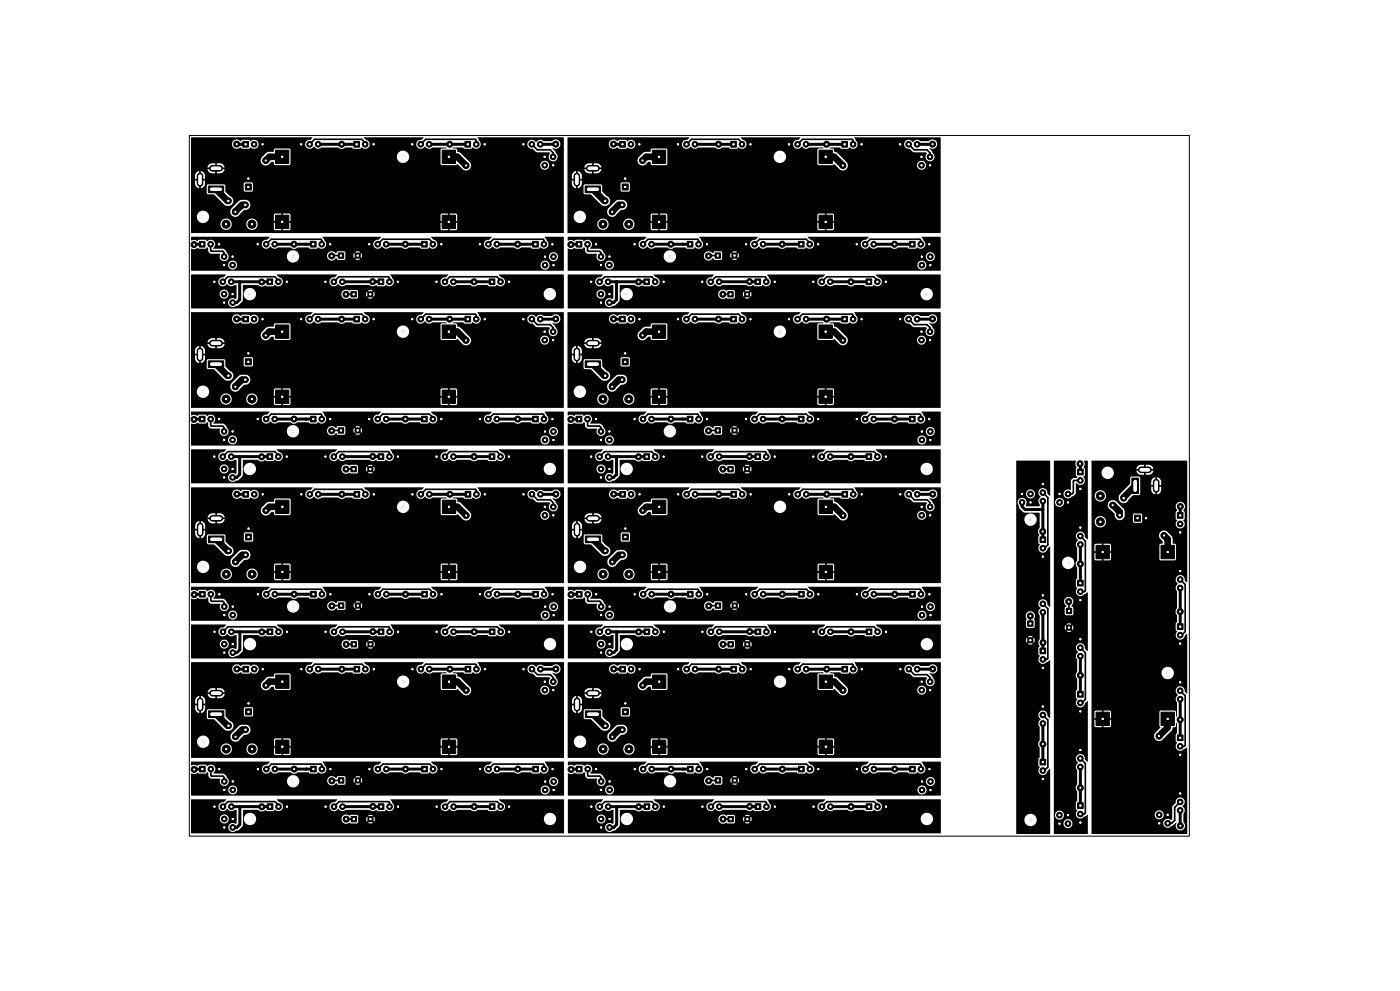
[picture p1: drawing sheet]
<svg xmlns="http://www.w3.org/2000/svg" width="420mm" height="297mm" viewBox="0 0 420 297" stroke-linecap="round" stroke-linejoin="round" font-family="sans-serif">
<path d="M56.8 40.6h300v210h-300z" fill="none" stroke="#000" stroke-width=".3"/>
<g fill="#000" stroke="#000" stroke-width=".3">
<path d="M62.5 55.7h4.6v2h-4.6zM72.8 42.4h1.7v1.7h-1.7zM73.6 55.1h1.8v1.8h-1.8zM82.6 45h4v4h-4zM89.5 42.4h1.7v1.7h-1.7zM106.2 42.4h1.7v1.7h-1.7zM122.8 42.4h1.7v1.7h-1.7zM132.6 45h4v4h-4zM139.5 42.4h1.7v1.7h-1.7zM156.1 42.4h1.7v1.7h-1.7zM162.5 46.1h1.8v1.7h-1.8zM175.5 55.7h4.6v2h-4.6z"/>
<path d="M185.9 42.4h1.7v1.7h-1.7zM186.6 55.1h1.8v1.8h-1.8zM195.7 45h4v4h-4zM202.5 42.4h1.7v1.7h-1.7zM219.2 42.4h1.7v1.7h-1.7zM235.9 42.4h1.7v1.7h-1.7zM245.7 45h4v4h-4zM252.5 42.4h1.7v1.7h-1.7zM269.2 42.4h1.7v1.7h-1.7zM275.6 46.1h1.7v1.8h-1.7zM59.8 72.3h1.7v1.8h-1.7zM68.9 76.1h1.7v1.6h-1.7z"/>
<path d="M76.5 72.3h1.7v1.8h-1.7zM82.6 64.5h4v4h-4zM93.1 72.3h1.7v1.7h-1.7zM101.5 75.8h1.6v1.6h-1.6zM109.9 72.3h1.7v1.7h-1.7zM126.5 72.3h1.7v1.8h-1.7zM132.6 64.5h4v4h-4zM143.1 72.3h1.7v1.8h-1.7zM159.8 72.3h1.7v1.8h-1.7zM162.6 76.1h1.7v1.7h-1.7zM172.9 72.4h1.7v1.7h-1.7zM182 76.1h1.7v1.7h-1.7z"/>
<path d="M189.5 72.4h1.7v1.7h-1.7zM195.7 64.5h4v4h-4zM206.2 72.3h1.7v1.8h-1.7zM214.5 75.8h1.6v1.6h-1.6zM223 72.3h1.7v1.8h-1.7zM239.5 72.4h1.7v1.7h-1.7zM245.7 64.5h4v4h-4zM256.2 72.4h1.7v1.7h-1.7zM272.8 72.4h1.7v1.7h-1.7zM275.7 76.1h1.7v1.7h-1.7zM63.4 83.6h1.7v1.7h-1.7zM68.9 87.3h1.7v1.7h-1.7z"/>
<path d="M72.8 94.8h1.7v1.7h-1.7zM80.1 83.6h1.7v1.7h-1.7zM89.5 94.8h1.7v1.7h-1.7zM96.8 83.6h1.7v1.7h-1.7zM105.3 87.4h1.6v1.6h-1.6zM106.2 94.8h1.7v1.7h-1.7zM113.4 83.6h1.7v1.7h-1.7zM122.8 94.8h1.7v1.7h-1.7zM130.1 83.6h1.7v1.7h-1.7zM139.5 94.8h1.7v1.7h-1.7zM146.8 83.6h1.7v1.7h-1.7zM156.1 94.8h1.7v1.7h-1.7z"/>
<path d="M176.5 83.6h1.7v1.7h-1.7zM182 87.3h1.7v1.7h-1.7zM185.9 94.8h1.7v1.7h-1.7zM193.2 83.6h1.7v1.7h-1.7zM202.5 94.8h1.7v1.7h-1.7zM209.8 83.6h1.7v1.7h-1.7zM218.3 87.4h1.6v1.6h-1.6zM219.2 94.8h1.7v1.7h-1.7zM226.5 83.6h1.7v1.7h-1.7zM235.9 94.8h1.7v1.7h-1.7zM243.1 83.6h1.7v1.7h-1.7zM252.5 94.8h1.7v1.7h-1.7z"/>
<path d="M259.8 83.6h1.7v1.7h-1.7zM269.2 94.8h1.7v1.7h-1.7zM62.5 108.1h4.6v2h-4.6zM73.6 107.5h1.8v1.8h-1.8zM82.6 97.4h4v4h-4zM132.6 97.4h4v4h-4zM162.5 98.6h1.8v1.7h-1.8zM175.5 108.2h4.6v2h-4.6zM186.6 107.5h1.8v1.8h-1.8zM195.7 97.4h4v4h-4zM245.7 97.4h4v4h-4zM275.6 98.6h1.7v1.7h-1.7z"/>
<path d="M59.8 124.8h1.7v1.7h-1.7zM63.4 136h1.7v1.7h-1.7zM68.9 128.5h1.7v1.7h-1.7zM76.5 124.8h1.7v1.7h-1.7zM80.1 136h1.7v1.7h-1.7zM82.6 116.9h4v4h-4zM93.1 124.8h1.7v1.7h-1.7zM96.8 136h1.7v1.7h-1.7zM101.5 128.2h1.6v1.6h-1.6zM109.9 124.8h1.7v1.7h-1.7zM113.4 136h1.7v1.7h-1.7zM126.5 124.8h1.7v1.7h-1.7z"/>
<path d="M130.1 136h1.7v1.7h-1.7zM132.6 116.9h4v4h-4zM143.1 124.8h1.7v1.7h-1.7zM146.8 136h1.7v1.7h-1.7zM159.8 124.8h1.7v1.7h-1.7zM162.6 128.5h1.7v1.7h-1.7zM172.9 124.8h1.7v1.7h-1.7zM176.5 136h1.7v1.7h-1.7zM182 128.5h1.7v1.7h-1.7zM189.5 124.8h1.7v1.7h-1.7zM193.2 136h1.7v1.7h-1.7zM195.7 116.9h4v4h-4z"/>
<path d="M206.2 124.8h1.7v1.7h-1.7zM209.8 136h1.7v1.7h-1.7zM214.5 128.2h1.6v1.6h-1.6zM223 124.8h1.7v1.7h-1.7zM226.5 136h1.7v1.7h-1.7zM239.5 124.8h1.7v1.7h-1.7zM243.1 136h1.7v1.7h-1.7zM245.7 116.9h4v4h-4zM256.2 124.8h1.7v1.7h-1.7zM259.8 136h1.7v1.7h-1.7zM272.8 124.8h1.7v1.7h-1.7zM275.7 128.5h1.7v1.7h-1.7z"/>
<path d="M68.9 139.7h1.7v1.7h-1.7zM72.9 147.3h1.7v1.7h-1.7zM82.7 149.9h4v4h-4zM89.5 147.3h1.7v1.7h-1.7zM105.3 139.8h1.6v1.6h-1.6zM106.2 147.3h1.7v1.7h-1.7zM122.9 147.3h1.7v1.7h-1.7zM132.7 149.9h4v4h-4zM139.5 147.3h1.7v1.7h-1.7zM156.2 147.3h1.7v1.7h-1.7zM162.6 151h1.7v1.7h-1.7zM182 139.7h1.7v1.7h-1.7z"/>
<path d="M185.9 147.3h1.7v1.7h-1.7zM195.7 149.9h4.1v4h-4.1zM202.6 147.3h1.7v1.7h-1.7zM218.3 139.8h1.6v1.6h-1.6zM219.3 147.3h1.7v1.7h-1.7zM235.9 147.3h1.7v1.7h-1.7zM245.7 149.9h4.1v4h-4.1zM252.6 147.3h1.7v1.7h-1.7zM269.2 147.3h1.7v1.7h-1.7zM275.7 151.1h1.6v1.7h-1.6zM308.3 149.7h1.7v1.7h-1.7zM312 144.2h1.7v1.7h-1.7z"/>
<path d="M319.5 149.7h1.7v1.7h-1.7zM323.2 157.3h1.7v1.7h-1.7zM323.2 140.6h1.7v1.7h-1.7zM340.4 154.4h1.8v1.8h-1.8zM339.6 143.3h2v4.6h-2zM353.2 153.6h1.7v1.7h-1.7zM59.9 177.3h1.7v1.7h-1.7zM62.5 160.6h4.6v2h-4.6zM73.6 160h1.8v1.8h-1.8zM76.5 177.3h1.7v1.7h-1.7zM82.7 169.4h4v4h-4zM93.2 177.2h1.7v1.7h-1.7z"/>
<path d="M110 177.2h1.7v1.7h-1.7zM126.5 177.3h1.7v1.7h-1.7zM132.7 169.4h4v4h-4zM143.2 177.3h1.7v1.7h-1.7zM159.8 177.3h1.7v1.7h-1.7zM172.9 177.3h1.7v1.7h-1.7zM175.6 160.6h4.6v2h-4.6zM186.7 160h1.8v1.8h-1.8zM189.6 177.3h1.7v1.7h-1.7zM195.7 169.4h4.1v4h-4.1zM206.2 177.3h1.7v1.7h-1.7zM223 177.3h1.7v1.7h-1.7z"/>
<path d="M239.6 177.3h1.7v1.7h-1.7zM245.7 169.4h4.1v4h-4.1zM256.2 177.3h1.7v1.7h-1.7zM272.9 177.3h1.7v1.7h-1.7zM312 177.6h1.7v1.7h-1.7zM312 160.9h1.7v1.7h-1.7zM323.2 173.9h1.7v1.7h-1.7zM328.8 163.4h4v4h-4zM348.3 163.4h4v4h-4zM353.2 170.3h1.7v1.7h-1.7zM63.5 188.5h1.7v1.7h-1.7zM69 180.9h1.7v1.8h-1.7z"/>
<path d="M69 192.2h1.7v1.7h-1.7zM80.2 188.5h1.7v1.7h-1.7zM96.8 188.5h1.7v1.7h-1.7zM101.5 180.7h1.6v1.6h-1.6zM105.3 192.3h1.6v1.6h-1.6zM113.5 188.5h1.7v1.7h-1.7zM130.1 188.5h1.7v1.7h-1.7zM146.8 188.5h1.7v1.7h-1.7zM162.7 181h1.7v1.7h-1.7zM176.5 188.5h1.7v1.7h-1.7zM182 192.2h1.7v1.7h-1.7zM182 181h1.7v1.7h-1.7z"/>
<path d="M193.2 188.5h1.7v1.7h-1.7zM209.9 188.5h1.7v1.7h-1.7zM214.6 180.7h1.6v1.6h-1.6zM218.4 192.3h1.6v1.6h-1.6zM226.5 188.5h1.7v1.7h-1.7zM243.2 188.5h1.7v1.7h-1.7zM259.9 188.5h1.7v1.7h-1.7zM275.7 181h1.7v1.7h-1.7zM308.3 186.1h1.6v1.6h-1.6zM312 194.2h1.7v1.7h-1.7zM319.9 182.3h1.6v1.6h-1.6zM323.2 190.7h1.7v1.7h-1.7z"/>
<path d="M353.2 187h1.7v1.7h-1.7zM62.5 213h4.6v2h-4.6zM72.9 199.7h1.7v1.7h-1.7zM73.6 212.4h1.8v1.8h-1.8zM82.7 202.3h4v4h-4zM89.5 199.7h1.7v1.7h-1.7zM106.2 199.7h1.7v1.7h-1.7zM122.9 199.7h1.7v1.7h-1.7zM132.7 202.3h4v4h-4zM139.5 199.7h1.7v1.7h-1.7zM156.2 199.7h1.7v1.7h-1.7zM162.6 203.4h1.7v1.7h-1.7z"/>
<path d="M175.6 213h4.6v2h-4.6zM185.9 199.7h1.7v1.7h-1.7zM186.7 212.4h1.8v1.8h-1.8zM195.7 202.3h4.1v4h-4.1zM202.6 199.7h1.7v1.7h-1.7zM219.3 199.7h1.7v1.7h-1.7zM235.9 199.7h1.7v1.7h-1.7zM245.7 202.3h4.1v4h-4.1zM252.6 199.7h1.7v1.7h-1.7zM269.2 199.7h1.7v1.7h-1.7zM275.7 203.5h1.6v1.6h-1.6zM312 210.9h1.7v1.7h-1.7z"/>
<path d="M323.2 207.3h1.7v1.7h-1.7zM328.8 213.4h4v4h-4zM348.3 213.4h4v4h-4zM353.2 203.6h1.7v1.7h-1.7zM59.9 229.7h1.7v1.7h-1.7zM69 233.3h1.7v1.7h-1.7zM76.5 229.7h1.7v1.7h-1.7zM82.7 221.8h4v4h-4zM93.2 229.6h1.7v1.7h-1.7zM101.5 233.1h1.6v1.6h-1.6zM110 229.6h1.7v1.7h-1.7zM126.5 229.7h1.7v1.7h-1.7z"/>
<path d="M132.7 221.8h4v4h-4zM143.2 229.7h1.7v1.7h-1.7zM159.8 229.7h1.7v1.7h-1.7zM162.7 233.4h1.7v1.7h-1.7zM172.9 229.7h1.7v1.7h-1.7zM182 233.4h1.7v1.7h-1.7zM189.6 229.7h1.7v1.7h-1.7zM195.7 221.8h4.1v4h-4.1zM206.2 229.7h1.7v1.7h-1.7zM214.6 233.1h1.6v1.6h-1.6zM223 229.7h1.7v1.7h-1.7zM239.6 229.7h1.7v1.7h-1.7z"/>
<path d="M245.7 221.8h4.1v4h-4.1zM256.2 229.7h1.7v1.7h-1.7zM272.9 229.7h1.7v1.7h-1.7zM275.7 233.4h1.7v1.7h-1.7zM312 227.6h1.7v1.7h-1.7zM323.2 223.9h1.7v1.7h-1.7zM353.2 220.3h1.7v1.7h-1.7zM353.2 236.9h1.7v1.7h-1.7zM63.5 240.9h1.7v1.7h-1.7zM69 244.6h1.7v1.7h-1.7zM80.2 240.9h1.7v1.7h-1.7zM96.8 240.9h1.7v1.7h-1.7z"/>
<path d="M105.3 244.7h1.6v1.6h-1.6zM113.5 240.9h1.7v1.7h-1.7zM130.1 240.9h1.7v1.7h-1.7zM146.8 240.9h1.7v1.7h-1.7zM176.5 240.9h1.7v1.7h-1.7zM182 244.6h1.7v1.7h-1.7zM193.2 240.9h1.7v1.7h-1.7zM209.9 240.9h1.7v1.7h-1.7zM218.4 244.7h1.6v1.6h-1.6zM226.5 240.9h1.7v1.7h-1.7zM243.2 240.9h1.7v1.7h-1.7zM259.9 240.9h1.7v1.7h-1.7z"/>
<path d="M319.5 243.4h1.7v1.7h-1.7zM323.2 240.6h1.7v1.7h-1.7zM349.4 243.3h1.7v1.7h-1.7z"/>
<circle cx="71" cy="43.2" r=".9"/>
<circle cx="73.7" cy="43.2" r=".17"/>
<circle cx="74.5" cy="53.5" r=".17"/>
<circle cx="74.5" cy="56" r=".17"/>
<circle cx="74.5" cy="53.5" r=".9"/>
<circle cx="76.2" cy="43.2" r=".85"/>
<circle cx="76.2" cy="43.2" r=".17"/>
<circle cx="78.8" cy="43.2" r=".85"/>
<circle cx="78.8" cy="43.2" r=".17"/>
<circle cx="79.7" cy="48.1" r=".9"/>
<circle cx="84.7" cy="47" r=".18"/>
<circle cx="90.3" cy="43.2" r=".17"/>
<circle cx="92.9" cy="43.2" r=".85"/>
<circle cx="92.9" cy="43.2" r=".17"/>
<circle cx="95.4" cy="43.2" r=".85"/>
<circle cx="95.4" cy="43.2" r=".17"/>
<circle cx="102.5" cy="43.2" r=".9"/>
<circle cx="107" cy="43.2" r=".17"/>
<circle cx="109.5" cy="43.2" r=".85"/>
<circle cx="109.5" cy="43.2" r=".17"/>
<circle cx="112.1" cy="43.2" r=".85"/>
<circle cx="112.1" cy="43.2" r=".17"/>
<circle cx="120.9" cy="47" r=".18"/>
<circle cx="123.7" cy="43.2" r=".17"/>
<circle cx="126.2" cy="43.2" r=".85"/>
<circle cx="126.2" cy="43.2" r=".17"/>
<circle cx="128.8" cy="43.2" r=".85"/>
<circle cx="128.8" cy="43.2" r=".17"/>
<circle cx="134.6" cy="47" r=".18"/>
<circle cx="134.9" cy="43.2" r=".9"/>
<circle cx="139.8" cy="49.6" r=".9"/>
<circle cx="140.3" cy="43.2" r=".17"/>
<circle cx="142.9" cy="43.2" r=".85"/>
<circle cx="142.9" cy="43.2" r=".17"/>
<circle cx="145.4" cy="43.2" r=".85"/>
<circle cx="145.4" cy="43.2" r=".17"/>
<circle cx="157" cy="43.2" r=".17"/>
<circle cx="159.5" cy="43.2" r=".85"/>
<circle cx="159.5" cy="43.2" r=".17"/>
<circle cx="162.1" cy="43.2" r=".85"/>
<circle cx="162.1" cy="43.2" r=".17"/>
<circle cx="163.4" cy="49.5" r=".18"/>
<circle cx="163.4" cy="47" r=".18"/>
<circle cx="163.4" cy="49.5" r=".85"/>
<circle cx="165.9" cy="49.5" r=".18"/>
<circle cx="165.9" cy="47" r=".18"/>
<circle cx="165.9" cy="47" r=".85"/>
<circle cx="165.9" cy="49.5" r=".85"/>
<circle cx="166.7" cy="43.2" r=".9"/>
<circle cx="184" cy="43.2" r=".9"/>
<circle cx="186.7" cy="43.3" r=".17"/>
<circle cx="187.6" cy="53.5" r=".17"/>
<circle cx="187.6" cy="56" r=".17"/>
<circle cx="187.6" cy="53.5" r=".9"/>
<circle cx="189.3" cy="43.2" r=".85"/>
<circle cx="189.3" cy="43.3" r=".17"/>
<circle cx="191.8" cy="43.2" r=".85"/>
<circle cx="191.8" cy="43.3" r=".17"/>
<circle cx="192.7" cy="48.1" r=".9"/>
<circle cx="197.7" cy="47" r=".18"/>
<circle cx="203.4" cy="43.3" r=".17"/>
<circle cx="205.9" cy="43.2" r=".85"/>
<circle cx="205.9" cy="43.3" r=".17"/>
<circle cx="208.5" cy="43.2" r=".85"/>
<circle cx="208.5" cy="43.3" r=".17"/>
<circle cx="215.6" cy="43.2" r=".9"/>
<circle cx="220.1" cy="43.3" r=".17"/>
<circle cx="222.6" cy="43.2" r=".85"/>
<circle cx="222.6" cy="43.3" r=".17"/>
<circle cx="225.1" cy="43.2" r=".85"/>
<circle cx="225.1" cy="43.3" r=".17"/>
<circle cx="233.9" cy="47" r=".18"/>
<circle cx="236.7" cy="43.3" r=".17"/>
<circle cx="239.3" cy="43.2" r=".85"/>
<circle cx="239.3" cy="43.3" r=".17"/>
<circle cx="241.8" cy="43.2" r=".85"/>
<circle cx="241.8" cy="43.3" r=".17"/>
<circle cx="247.7" cy="47" r=".18"/>
<circle cx="248" cy="43.2" r=".9"/>
<circle cx="252.8" cy="49.6" r=".9"/>
<circle cx="253.4" cy="43.3" r=".17"/>
<circle cx="255.9" cy="43.2" r=".85"/>
<circle cx="255.9" cy="43.2" r=".17"/>
<circle cx="258.5" cy="43.2" r=".85"/>
<circle cx="258.5" cy="43.2" r=".17"/>
<circle cx="270" cy="43.2" r=".17"/>
<circle cx="272.6" cy="43.2" r=".85"/>
<circle cx="272.6" cy="43.2" r=".17"/>
<circle cx="275.1" cy="43.2" r=".85"/>
<circle cx="275.1" cy="43.2" r=".17"/>
<circle cx="276.4" cy="49.5" r=".85"/>
<circle cx="276.5" cy="47" r=".17"/>
<circle cx="276.5" cy="49.5" r=".17"/>
<circle cx="279" cy="49.5" r=".85"/>
<circle cx="279" cy="47" r=".85"/>
<circle cx="279" cy="49.5" r=".17"/>
<circle cx="279" cy="47" r=".17"/>
<circle cx="279.7" cy="43.2" r=".9"/>
<circle cx="58.2" cy="73.3" r=".9"/>
<circle cx="60.7" cy="73.2" r=".18"/>
<circle cx="60.9" cy="65" r=".17"/>
<circle cx="63.2" cy="73.2" r=".18"/>
<circle cx="63.2" cy="73.2" r=".85"/>
<circle cx="65.7" cy="73.2" r=".18"/>
<circle cx="65.7" cy="73.2" r=".85"/>
<circle cx="67.2" cy="76.9" r=".85"/>
<circle cx="67.2" cy="79.4" r=".85"/>
<circle cx="67.2" cy="76.9" r=".17"/>
<circle cx="67.2" cy="79.4" r=".17"/>
<circle cx="67.8" cy="67.2" r="1.2"/>
<circle cx="67.8" cy="67.2" r=".17"/>
<circle cx="68.5" cy="60.2" r=".85"/>
<circle cx="68.5" cy="60.2" r=".17"/>
<circle cx="69.8" cy="79.4" r=".85"/>
<circle cx="69.8" cy="79.4" r=".17"/>
<circle cx="69.8" cy="76.9" r=".17"/>
<circle cx="70.6" cy="63.5" r=".9"/>
<circle cx="73.6" cy="61.4" r=".85"/>
<circle cx="73.6" cy="61.4" r=".18"/>
<circle cx="75.6" cy="67.2" r=".18"/>
<circle cx="75.6" cy="67.2" r="1.2"/>
<circle cx="77.3" cy="73.2" r=".18"/>
<circle cx="79.9" cy="73.2" r=".18"/>
<circle cx="79.9" cy="73.2" r=".85"/>
<circle cx="82.4" cy="73.2" r=".18"/>
<circle cx="82.4" cy="73.2" r=".85"/>
<circle cx="84.7" cy="66.5" r=".17"/>
<circle cx="87.9" cy="76.8" r=".17"/>
<circle cx="88.2" cy="73.2" r=".9"/>
<circle cx="94" cy="73.2" r=".17"/>
<circle cx="96.5" cy="73.2" r=".17"/>
<circle cx="96.5" cy="73.2" r=".85"/>
<circle cx="99.1" cy="73.2" r=".17"/>
<circle cx="99.1" cy="73.2" r=".85"/>
<circle cx="99.5" cy="76.7" r=".9"/>
<circle cx="102.3" cy="76.6" r=".18"/>
<circle cx="107.3" cy="76.6" r=".8"/>
<circle cx="107.3" cy="76.6" r=".17"/>
<circle cx="110.8" cy="73.2" r=".17"/>
<circle cx="113.3" cy="73.2" r=".17"/>
<circle cx="113.3" cy="73.2" r=".85"/>
<circle cx="115.9" cy="73.2" r=".17"/>
<circle cx="115.9" cy="73.2" r=".85"/>
<circle cx="121.6" cy="73.2" r=".9"/>
<circle cx="127.3" cy="73.2" r=".18"/>
<circle cx="129.8" cy="73.2" r=".18"/>
<circle cx="129.8" cy="73.2" r=".85"/>
<circle cx="132.4" cy="73.2" r=".18"/>
<circle cx="132.4" cy="73.2" r=".85"/>
<circle cx="134.6" cy="66.5" r=".17"/>
<circle cx="144" cy="73.2" r=".18"/>
<circle cx="146.5" cy="73.2" r=".18"/>
<circle cx="146.5" cy="73.2" r=".85"/>
<circle cx="149.1" cy="73.2" r=".18"/>
<circle cx="149.1" cy="73.2" r=".85"/>
<circle cx="155.3" cy="73.2" r=".9"/>
<circle cx="160.6" cy="73.2" r=".18"/>
<circle cx="163.2" cy="73.2" r=".18"/>
<circle cx="163.2" cy="73.2" r=".85"/>
<circle cx="163.5" cy="79.5" r=".85"/>
<circle cx="163.5" cy="76.9" r=".17"/>
<circle cx="163.5" cy="79.5" r=".17"/>
<circle cx="165.7" cy="73.2" r=".18"/>
<circle cx="165.7" cy="73.2" r=".85"/>
<circle cx="166" cy="76.9" r=".85"/>
<circle cx="166" cy="79.5" r=".85"/>
<circle cx="166" cy="76.9" r=".17"/>
<circle cx="166" cy="79.5" r=".17"/>
<circle cx="171.2" cy="73.3" r=".9"/>
<circle cx="173.7" cy="73.2" r=".17"/>
<circle cx="174" cy="65" r=".17"/>
<circle cx="176.2" cy="73.2" r=".17"/>
<circle cx="176.2" cy="73.2" r=".85"/>
<circle cx="178.8" cy="73.2" r=".17"/>
<circle cx="178.8" cy="73.2" r=".85"/>
<circle cx="180.3" cy="79.4" r=".18"/>
<circle cx="180.3" cy="76.9" r=".18"/>
<circle cx="180.3" cy="76.9" r=".85"/>
<circle cx="180.3" cy="79.4" r=".85"/>
<circle cx="180.9" cy="67.2" r=".17"/>
<circle cx="180.9" cy="67.2" r="1.2"/>
<circle cx="181.5" cy="60.2" r=".85"/>
<circle cx="181.6" cy="60.2" r=".17"/>
<circle cx="182.8" cy="79.4" r=".18"/>
<circle cx="182.8" cy="76.9" r=".18"/>
<circle cx="182.8" cy="79.4" r=".85"/>
<circle cx="183.6" cy="63.5" r=".9"/>
<circle cx="186.6" cy="61.4" r=".85"/>
<circle cx="186.7" cy="61.4" r=".17"/>
<circle cx="188.6" cy="67.2" r=".17"/>
<circle cx="188.6" cy="67.2" r="1.2"/>
<circle cx="190.4" cy="73.2" r=".17"/>
<circle cx="192.9" cy="73.2" r=".17"/>
<circle cx="192.9" cy="73.2" r=".85"/>
<circle cx="195.5" cy="73.2" r=".17"/>
<circle cx="195.5" cy="73.2" r=".85"/>
<circle cx="197.7" cy="66.5" r=".18"/>
<circle cx="201" cy="76.9" r=".17"/>
<circle cx="201.2" cy="73.2" r=".9"/>
<circle cx="207" cy="73.2" r=".17"/>
<circle cx="209.6" cy="73.2" r=".17"/>
<circle cx="209.6" cy="73.2" r=".85"/>
<circle cx="212.1" cy="73.2" r=".17"/>
<circle cx="212.1" cy="73.2" r=".85"/>
<circle cx="212.5" cy="76.7" r=".9"/>
<circle cx="215.3" cy="76.6" r=".17"/>
<circle cx="220.3" cy="76.6" r=".17"/>
<circle cx="220.3" cy="76.6" r=".8"/>
<circle cx="223.8" cy="73.2" r=".17"/>
<circle cx="226.4" cy="73.2" r=".85"/>
<circle cx="226.4" cy="73.2" r=".17"/>
<circle cx="228.9" cy="73.2" r=".85"/>
<circle cx="228.9" cy="73.2" r=".17"/>
<circle cx="234.6" cy="73.2" r=".9"/>
<circle cx="240.4" cy="73.2" r=".17"/>
<circle cx="242.9" cy="73.2" r=".17"/>
<circle cx="242.9" cy="73.2" r=".85"/>
<circle cx="245.4" cy="73.2" r=".17"/>
<circle cx="245.4" cy="73.2" r=".85"/>
<circle cx="247.7" cy="66.5" r=".17"/>
<circle cx="257" cy="73.2" r=".18"/>
<circle cx="259.6" cy="73.2" r=".18"/>
<circle cx="259.6" cy="73.2" r=".85"/>
<circle cx="262.1" cy="73.2" r=".18"/>
<circle cx="262.1" cy="73.2" r=".85"/>
<circle cx="268.3" cy="73.2" r=".9"/>
<circle cx="273.7" cy="73.2" r=".18"/>
<circle cx="276.2" cy="73.2" r=".18"/>
<circle cx="276.2" cy="73.2" r=".85"/>
<circle cx="276.5" cy="79.5" r=".85"/>
<circle cx="276.5" cy="79.5" r=".18"/>
<circle cx="276.5" cy="76.9" r=".18"/>
<circle cx="278.8" cy="73.2" r=".18"/>
<circle cx="278.8" cy="73.2" r=".85"/>
<circle cx="279.1" cy="76.9" r=".85"/>
<circle cx="279.1" cy="79.5" r=".85"/>
<circle cx="279.1" cy="79.5" r=".18"/>
<circle cx="279.1" cy="76.9" r=".18"/>
<circle cx="64.3" cy="84.4" r=".17"/>
<circle cx="66.8" cy="84.4" r=".85"/>
<circle cx="66.8" cy="84.4" r=".17"/>
<circle cx="67.2" cy="88.1" r=".85"/>
<circle cx="67.2" cy="90.7" r=".85"/>
<circle cx="67.2" cy="90.7" r=".17"/>
<circle cx="67.2" cy="88.1" r=".17"/>
<circle cx="69.4" cy="84.4" r=".85"/>
<circle cx="69.4" cy="84.4" r=".17"/>
<circle cx="69.8" cy="90.7" r=".85"/>
<circle cx="69.8" cy="88.1" r=".17"/>
<circle cx="69.8" cy="90.7" r=".17"/>
<circle cx="71" cy="95.6" r=".9"/>
<circle cx="73.7" cy="95.7" r=".17"/>
<circle cx="75" cy="88.1" r=".17"/>
<circle cx="76.2" cy="95.7" r=".17"/>
<circle cx="76.2" cy="95.7" r=".85"/>
<circle cx="78.5" cy="84.5" r=".9"/>
<circle cx="78.8" cy="95.7" r=".17"/>
<circle cx="78.8" cy="95.7" r=".85"/>
<circle cx="81" cy="84.4" r=".17"/>
<circle cx="83.5" cy="84.4" r=".85"/>
<circle cx="83.5" cy="84.4" r=".17"/>
<circle cx="84.7" cy="99.4" r=".17"/>
<circle cx="86" cy="84.4" r=".85"/>
<circle cx="86" cy="84.4" r=".17"/>
<circle cx="90.3" cy="95.7" r=".17"/>
<circle cx="92.9" cy="95.7" r=".17"/>
<circle cx="92.9" cy="95.7" r=".85"/>
<circle cx="95.4" cy="95.7" r=".17"/>
<circle cx="95.4" cy="95.7" r=".85"/>
<circle cx="97.6" cy="84.4" r=".17"/>
<circle cx="100.2" cy="84.4" r=".85"/>
<circle cx="100.2" cy="84.4" r=".17"/>
<circle cx="102.5" cy="95.7" r=".9"/>
<circle cx="102.7" cy="84.4" r=".85"/>
<circle cx="102.7" cy="84.4" r=".17"/>
<circle cx="103.8" cy="88.2" r=".9"/>
<circle cx="106.1" cy="88.2" r=".17"/>
<circle cx="107" cy="95.7" r=".17"/>
<circle cx="109.5" cy="95.7" r=".17"/>
<circle cx="109.5" cy="95.7" r=".85"/>
<circle cx="111.1" cy="88.2" r=".17"/>
<circle cx="111.1" cy="88.2" r=".8"/>
<circle cx="111.8" cy="84.4" r=".9"/>
<circle cx="112.1" cy="95.7" r=".17"/>
<circle cx="112.1" cy="95.7" r=".85"/>
<circle cx="114.3" cy="84.4" r=".17"/>
<circle cx="116.8" cy="84.4" r=".85"/>
<circle cx="116.8" cy="84.4" r=".17"/>
<circle cx="119.4" cy="84.4" r=".85"/>
<circle cx="119.4" cy="84.4" r=".17"/>
<circle cx="120.9" cy="99.4" r=".17"/>
<circle cx="123.7" cy="95.7" r=".17"/>
<circle cx="126.2" cy="95.7" r=".17"/>
<circle cx="126.2" cy="95.7" r=".85"/>
<circle cx="128.8" cy="95.7" r=".17"/>
<circle cx="128.8" cy="95.7" r=".85"/>
<circle cx="130.9" cy="84.4" r=".17"/>
<circle cx="133.5" cy="84.4" r=".85"/>
<circle cx="133.5" cy="84.4" r=".17"/>
<circle cx="134.6" cy="99.4" r=".17"/>
<circle cx="134.9" cy="95.7" r=".9"/>
<circle cx="136" cy="84.4" r=".85"/>
<circle cx="136" cy="84.4" r=".17"/>
<circle cx="140.3" cy="95.7" r=".17"/>
<circle cx="142.2" cy="84.4" r=".9"/>
<circle cx="142.9" cy="95.7" r=".17"/>
<circle cx="142.9" cy="95.7" r=".85"/>
<circle cx="145.4" cy="95.7" r=".17"/>
<circle cx="145.4" cy="95.7" r=".85"/>
<circle cx="147.6" cy="84.4" r=".17"/>
<circle cx="150.1" cy="84.4" r=".85"/>
<circle cx="150.1" cy="84.4" r=".17"/>
<circle cx="152.7" cy="84.4" r=".85"/>
<circle cx="152.7" cy="84.4" r=".17"/>
<circle cx="157" cy="95.7" r=".17"/>
<circle cx="159.5" cy="95.7" r=".17"/>
<circle cx="159.5" cy="95.7" r=".85"/>
<circle cx="162.1" cy="95.7" r=".17"/>
<circle cx="162.1" cy="95.7" r=".85"/>
<circle cx="163.4" cy="99.4" r=".17"/>
<circle cx="164.9" cy="88.1" r=".18"/>
<circle cx="165.9" cy="99.4" r=".17"/>
<circle cx="165.9" cy="99.4" r=".85"/>
<circle cx="166.7" cy="95.6" r=".9"/>
<circle cx="177.3" cy="84.4" r=".17"/>
<circle cx="179.9" cy="84.4" r=".17"/>
<circle cx="179.9" cy="84.4" r=".85"/>
<circle cx="180.3" cy="90.7" r=".18"/>
<circle cx="180.3" cy="88.1" r=".18"/>
<circle cx="180.3" cy="90.7" r=".85"/>
<circle cx="180.3" cy="88.1" r=".85"/>
<circle cx="182.4" cy="84.4" r=".17"/>
<circle cx="182.4" cy="84.4" r=".85"/>
<circle cx="182.8" cy="88.1" r=".18"/>
<circle cx="182.8" cy="90.7" r=".18"/>
<circle cx="182.8" cy="90.7" r=".85"/>
<circle cx="184" cy="95.6" r=".9"/>
<circle cx="186.7" cy="95.7" r=".17"/>
<circle cx="188" cy="88.1" r=".17"/>
<circle cx="189.3" cy="95.7" r=".17"/>
<circle cx="189.3" cy="95.7" r=".85"/>
<circle cx="191.5" cy="84.5" r=".9"/>
<circle cx="191.8" cy="95.7" r=".17"/>
<circle cx="191.8" cy="95.7" r=".85"/>
<circle cx="194" cy="84.4" r=".17"/>
<circle cx="196.5" cy="84.4" r=".17"/>
<circle cx="196.5" cy="84.4" r=".85"/>
<circle cx="197.7" cy="99.4" r=".18"/>
<circle cx="199.1" cy="84.4" r=".17"/>
<circle cx="199.1" cy="84.4" r=".85"/>
<circle cx="203.4" cy="95.7" r=".17"/>
<circle cx="205.9" cy="95.7" r=".17"/>
<circle cx="205.9" cy="95.7" r=".85"/>
<circle cx="208.5" cy="95.7" r=".17"/>
<circle cx="208.5" cy="95.7" r=".85"/>
<circle cx="210.7" cy="84.4" r=".17"/>
<circle cx="213.2" cy="84.4" r=".17"/>
<circle cx="213.2" cy="84.4" r=".85"/>
<circle cx="215.5" cy="95.7" r=".9"/>
<circle cx="215.8" cy="84.4" r=".17"/>
<circle cx="215.8" cy="84.4" r=".85"/>
<circle cx="216.8" cy="88.2" r=".9"/>
<circle cx="219.1" cy="88.2" r=".17"/>
<circle cx="220.1" cy="95.7" r=".17"/>
<circle cx="222.6" cy="95.7" r=".17"/>
<circle cx="222.6" cy="95.7" r=".85"/>
<circle cx="224.1" cy="88.2" r=".8"/>
<circle cx="224.1" cy="88.2" r=".17"/>
<circle cx="224.8" cy="84.4" r=".9"/>
<circle cx="225.1" cy="95.7" r=".17"/>
<circle cx="225.1" cy="95.7" r=".85"/>
<circle cx="227.3" cy="84.4" r=".17"/>
<circle cx="229.9" cy="84.4" r=".17"/>
<circle cx="229.9" cy="84.4" r=".85"/>
<circle cx="232.4" cy="84.4" r=".17"/>
<circle cx="232.4" cy="84.4" r=".85"/>
<circle cx="233.9" cy="99.4" r=".17"/>
<circle cx="236.7" cy="95.7" r=".17"/>
<circle cx="239.3" cy="95.7" r=".17"/>
<circle cx="239.3" cy="95.7" r=".85"/>
<circle cx="241.8" cy="95.7" r=".17"/>
<circle cx="241.8" cy="95.7" r=".85"/>
<circle cx="244" cy="84.4" r=".17"/>
<circle cx="246.5" cy="84.4" r=".17"/>
<circle cx="246.5" cy="84.4" r=".85"/>
<circle cx="247.7" cy="99.4" r=".17"/>
<circle cx="247.9" cy="95.7" r=".9"/>
<circle cx="249.1" cy="84.4" r=".17"/>
<circle cx="249.1" cy="84.4" r=".85"/>
<circle cx="253.4" cy="95.7" r=".17"/>
<circle cx="255.3" cy="84.4" r=".9"/>
<circle cx="255.9" cy="95.7" r=".85"/>
<circle cx="255.9" cy="95.7" r=".17"/>
<circle cx="258.5" cy="95.7" r=".85"/>
<circle cx="258.5" cy="95.7" r=".17"/>
<circle cx="260.7" cy="84.5" r=".18"/>
<circle cx="263.2" cy="84.5" r=".85"/>
<circle cx="263.2" cy="84.5" r=".18"/>
<circle cx="265.7" cy="84.5" r=".85"/>
<circle cx="265.7" cy="84.5" r=".18"/>
<circle cx="270" cy="95.7" r=".17"/>
<circle cx="272.6" cy="95.7" r=".85"/>
<circle cx="272.6" cy="95.7" r=".17"/>
<circle cx="275.1" cy="95.7" r=".85"/>
<circle cx="275.1" cy="95.7" r=".17"/>
<circle cx="276.5" cy="99.4" r=".17"/>
<circle cx="278" cy="88.2" r=".18"/>
<circle cx="279" cy="99.4" r=".85"/>
<circle cx="279" cy="99.4" r=".17"/>
<circle cx="279.7" cy="95.6" r=".9"/>
<circle cx="60.9" cy="117.4" r=".17"/>
<circle cx="67.8" cy="119.6" r="1.2"/>
<circle cx="67.8" cy="119.6" r=".17"/>
<circle cx="68.5" cy="112.6" r=".85"/>
<circle cx="68.5" cy="112.6" r=".17"/>
<circle cx="70.6" cy="115.9" r=".9"/>
<circle cx="73.6" cy="113.8" r=".85"/>
<circle cx="73.6" cy="113.8" r=".17"/>
<circle cx="74.5" cy="105.9" r=".9"/>
<circle cx="74.5" cy="105.9" r=".17"/>
<circle cx="74.5" cy="108.4" r=".17"/>
<circle cx="75.6" cy="119.6" r=".18"/>
<circle cx="75.6" cy="119.6" r="1.2"/>
<circle cx="79.7" cy="100.5" r=".9"/>
<circle cx="84.7" cy="118.9" r=".18"/>
<circle cx="134.6" cy="118.9" r=".18"/>
<circle cx="139.8" cy="102" r=".9"/>
<circle cx="163.4" cy="101.9" r=".17"/>
<circle cx="163.4" cy="101.9" r=".85"/>
<circle cx="165.9" cy="101.9" r=".17"/>
<circle cx="165.9" cy="101.9" r=".85"/>
<circle cx="174" cy="117.4" r=".17"/>
<circle cx="180.9" cy="119.6" r=".17"/>
<circle cx="180.9" cy="119.6" r="1.2"/>
<circle cx="181.5" cy="112.6" r=".85"/>
<circle cx="181.6" cy="112.6" r=".17"/>
<circle cx="183.6" cy="115.9" r=".9"/>
<circle cx="186.6" cy="113.8" r=".86"/>
<circle cx="186.7" cy="113.8" r=".17"/>
<circle cx="187.5" cy="105.9" r=".9"/>
<circle cx="187.6" cy="105.9" r=".17"/>
<circle cx="187.6" cy="108.4" r=".17"/>
<circle cx="188.6" cy="119.6" r=".17"/>
<circle cx="188.6" cy="119.6" r="1.2"/>
<circle cx="192.7" cy="100.5" r=".9"/>
<circle cx="197.7" cy="118.9" r=".18"/>
<circle cx="247.7" cy="118.9" r=".18"/>
<circle cx="252.8" cy="102" r=".9"/>
<circle cx="276.4" cy="101.9" r=".85"/>
<circle cx="276.5" cy="101.9" r=".17"/>
<circle cx="279" cy="101.9" r=".85"/>
<circle cx="279" cy="101.9" r=".17"/>
<circle cx="58.2" cy="125.7" r=".9"/>
<circle cx="60.7" cy="125.6" r=".18"/>
<circle cx="63.2" cy="125.6" r=".18"/>
<circle cx="63.2" cy="125.6" r=".85"/>
<circle cx="64.3" cy="136.9" r=".17"/>
<circle cx="65.7" cy="125.6" r=".18"/>
<circle cx="65.7" cy="125.6" r=".85"/>
<circle cx="66.8" cy="136.9" r=".85"/>
<circle cx="66.8" cy="136.9" r=".17"/>
<circle cx="67.2" cy="129.3" r=".85"/>
<circle cx="67.2" cy="131.8" r=".85"/>
<circle cx="67.2" cy="129.3" r=".17"/>
<circle cx="67.2" cy="131.8" r=".17"/>
<circle cx="69.4" cy="136.9" r=".85"/>
<circle cx="69.4" cy="136.9" r=".17"/>
<circle cx="69.8" cy="131.8" r=".85"/>
<circle cx="69.8" cy="129.3" r=".17"/>
<circle cx="69.8" cy="131.8" r=".17"/>
<circle cx="77.3" cy="125.6" r=".18"/>
<circle cx="78.5" cy="136.9" r=".9"/>
<circle cx="79.9" cy="125.6" r=".18"/>
<circle cx="79.9" cy="125.6" r=".85"/>
<circle cx="81" cy="136.9" r=".17"/>
<circle cx="82.4" cy="125.6" r=".18"/>
<circle cx="82.4" cy="125.6" r=".85"/>
<circle cx="83.5" cy="136.9" r=".85"/>
<circle cx="83.5" cy="136.9" r=".17"/>
<circle cx="86" cy="136.9" r=".85"/>
<circle cx="86" cy="136.9" r=".17"/>
<circle cx="87.9" cy="129.3" r=".18"/>
<circle cx="88.2" cy="125.6" r=".9"/>
<circle cx="94" cy="125.6" r=".18"/>
<circle cx="96.5" cy="125.6" r=".18"/>
<circle cx="96.5" cy="125.6" r=".85"/>
<circle cx="97.6" cy="136.9" r=".17"/>
<circle cx="99.1" cy="125.6" r=".18"/>
<circle cx="99.1" cy="125.6" r=".85"/>
<circle cx="99.5" cy="129.1" r=".9"/>
<circle cx="100.2" cy="136.9" r=".85"/>
<circle cx="100.2" cy="136.9" r=".17"/>
<circle cx="102.3" cy="129" r=".18"/>
<circle cx="102.7" cy="136.9" r=".85"/>
<circle cx="102.7" cy="136.9" r=".17"/>
<circle cx="107.3" cy="129" r=".8"/>
<circle cx="107.3" cy="129" r=".17"/>
<circle cx="110.8" cy="125.6" r=".18"/>
<circle cx="111.8" cy="136.8" r=".9"/>
<circle cx="113.3" cy="125.6" r=".18"/>
<circle cx="113.3" cy="125.6" r=".85"/>
<circle cx="114.3" cy="136.9" r=".17"/>
<circle cx="115.9" cy="125.6" r=".18"/>
<circle cx="115.9" cy="125.6" r=".85"/>
<circle cx="116.8" cy="136.9" r=".85"/>
<circle cx="116.8" cy="136.9" r=".17"/>
<circle cx="119.4" cy="136.9" r=".85"/>
<circle cx="119.4" cy="136.9" r=".17"/>
<circle cx="121.6" cy="125.6" r=".9"/>
<circle cx="127.3" cy="125.6" r=".18"/>
<circle cx="129.8" cy="125.6" r=".18"/>
<circle cx="129.8" cy="125.6" r=".85"/>
<circle cx="130.9" cy="136.9" r=".17"/>
<circle cx="132.4" cy="125.6" r=".18"/>
<circle cx="132.4" cy="125.6" r=".85"/>
<circle cx="133.5" cy="136.9" r=".85"/>
<circle cx="133.5" cy="136.9" r=".17"/>
<circle cx="136" cy="136.9" r=".85"/>
<circle cx="136" cy="136.9" r=".17"/>
<circle cx="142.2" cy="136.9" r=".9"/>
<circle cx="144" cy="125.6" r=".18"/>
<circle cx="146.5" cy="125.6" r=".18"/>
<circle cx="146.5" cy="125.6" r=".85"/>
<circle cx="147.6" cy="136.9" r=".17"/>
<circle cx="149.1" cy="125.6" r=".18"/>
<circle cx="149.1" cy="125.6" r=".85"/>
<circle cx="150.1" cy="136.9" r=".85"/>
<circle cx="150.1" cy="136.9" r=".17"/>
<circle cx="152.7" cy="136.9" r=".85"/>
<circle cx="152.7" cy="136.9" r=".17"/>
<circle cx="155.3" cy="125.6" r=".9"/>
<circle cx="160.6" cy="125.6" r=".18"/>
<circle cx="163.2" cy="125.6" r=".18"/>
<circle cx="163.2" cy="125.6" r=".85"/>
<circle cx="163.5" cy="131.9" r=".85"/>
<circle cx="163.5" cy="129.3" r=".17"/>
<circle cx="163.5" cy="131.9" r=".17"/>
<circle cx="165.7" cy="125.6" r=".18"/>
<circle cx="165.7" cy="125.6" r=".85"/>
<circle cx="166" cy="131.9" r=".85"/>
<circle cx="166" cy="129.3" r=".85"/>
<circle cx="166" cy="131.9" r=".17"/>
<circle cx="166" cy="129.3" r=".17"/>
<circle cx="171.2" cy="125.7" r=".9"/>
<circle cx="173.7" cy="125.6" r=".17"/>
<circle cx="176.2" cy="125.6" r=".17"/>
<circle cx="176.2" cy="125.6" r=".85"/>
<circle cx="177.3" cy="136.9" r=".17"/>
<circle cx="178.8" cy="125.6" r=".17"/>
<circle cx="178.8" cy="125.6" r=".85"/>
<circle cx="179.9" cy="136.9" r=".17"/>
<circle cx="179.9" cy="136.9" r=".85"/>
<circle cx="180.3" cy="131.8" r=".18"/>
<circle cx="180.3" cy="129.3" r=".18"/>
<circle cx="180.3" cy="131.8" r=".85"/>
<circle cx="180.3" cy="129.3" r=".85"/>
<circle cx="182.4" cy="136.9" r=".17"/>
<circle cx="182.4" cy="136.9" r=".85"/>
<circle cx="182.8" cy="129.3" r=".18"/>
<circle cx="182.8" cy="131.8" r=".18"/>
<circle cx="182.8" cy="131.8" r=".85"/>
<circle cx="190.4" cy="125.6" r=".17"/>
<circle cx="191.6" cy="136.9" r=".9"/>
<circle cx="192.9" cy="125.6" r=".17"/>
<circle cx="192.9" cy="125.6" r=".85"/>
<circle cx="194" cy="136.9" r=".17"/>
<circle cx="195.5" cy="125.6" r=".17"/>
<circle cx="195.5" cy="125.6" r=".85"/>
<circle cx="196.5" cy="136.9" r=".17"/>
<circle cx="196.5" cy="136.9" r=".85"/>
<circle cx="199.1" cy="136.9" r=".17"/>
<circle cx="199.1" cy="136.9" r=".85"/>
<circle cx="201" cy="129.3" r=".17"/>
<circle cx="201.3" cy="125.6" r=".9"/>
<circle cx="207" cy="125.6" r=".17"/>
<circle cx="209.6" cy="125.6" r=".17"/>
<circle cx="209.6" cy="125.6" r=".85"/>
<circle cx="210.7" cy="136.9" r=".17"/>
<circle cx="212.1" cy="125.6" r=".17"/>
<circle cx="212.1" cy="125.6" r=".85"/>
<circle cx="212.5" cy="129.1" r=".9"/>
<circle cx="213.2" cy="136.9" r=".17"/>
<circle cx="213.2" cy="136.9" r=".85"/>
<circle cx="215.3" cy="129" r=".17"/>
<circle cx="215.8" cy="136.9" r=".17"/>
<circle cx="215.8" cy="136.9" r=".85"/>
<circle cx="220.3" cy="129" r=".17"/>
<circle cx="220.3" cy="129" r=".8"/>
<circle cx="223.8" cy="125.6" r=".17"/>
<circle cx="224.8" cy="136.8" r=".9"/>
<circle cx="226.4" cy="125.6" r=".85"/>
<circle cx="226.4" cy="125.6" r=".17"/>
<circle cx="227.3" cy="136.9" r=".17"/>
<circle cx="228.9" cy="125.6" r=".85"/>
<circle cx="228.9" cy="125.6" r=".17"/>
<circle cx="229.9" cy="136.9" r=".17"/>
<circle cx="229.9" cy="136.9" r=".85"/>
<circle cx="232.4" cy="136.9" r=".17"/>
<circle cx="232.4" cy="136.9" r=".85"/>
<circle cx="234.7" cy="125.6" r=".9"/>
<circle cx="240.4" cy="125.6" r=".17"/>
<circle cx="242.9" cy="125.6" r=".17"/>
<circle cx="242.9" cy="125.6" r=".85"/>
<circle cx="244" cy="136.9" r=".17"/>
<circle cx="245.4" cy="125.6" r=".17"/>
<circle cx="245.4" cy="125.6" r=".85"/>
<circle cx="246.5" cy="136.9" r=".17"/>
<circle cx="246.5" cy="136.9" r=".85"/>
<circle cx="249.1" cy="136.9" r=".17"/>
<circle cx="249.1" cy="136.9" r=".85"/>
<circle cx="255.3" cy="136.9" r=".9"/>
<circle cx="257" cy="125.6" r=".18"/>
<circle cx="259.6" cy="125.6" r=".18"/>
<circle cx="259.6" cy="125.6" r=".85"/>
<circle cx="260.7" cy="136.9" r=".18"/>
<circle cx="262.1" cy="125.6" r=".18"/>
<circle cx="262.1" cy="125.6" r=".85"/>
<circle cx="263.2" cy="136.9" r=".85"/>
<circle cx="263.2" cy="136.9" r=".18"/>
<circle cx="265.7" cy="136.9" r=".85"/>
<circle cx="265.7" cy="136.9" r=".18"/>
<circle cx="268.3" cy="125.6" r=".9"/>
<circle cx="273.7" cy="125.6" r=".18"/>
<circle cx="276.2" cy="125.6" r=".18"/>
<circle cx="276.2" cy="125.6" r=".85"/>
<circle cx="276.5" cy="131.9" r=".85"/>
<circle cx="276.5" cy="129.3" r=".18"/>
<circle cx="276.5" cy="131.9" r=".18"/>
<circle cx="278.8" cy="125.6" r=".18"/>
<circle cx="278.8" cy="125.6" r=".85"/>
<circle cx="279.1" cy="129.3" r=".85"/>
<circle cx="279.1" cy="131.9" r=".85"/>
<circle cx="279.1" cy="129.3" r=".18"/>
<circle cx="279.1" cy="131.9" r=".18"/>
<circle cx="324" cy="139" r=".9"/>
<circle cx="67.2" cy="143.1" r=".85"/>
<circle cx="67.2" cy="140.6" r=".85"/>
<circle cx="67.2" cy="140.6" r=".17"/>
<circle cx="67.2" cy="143.1" r=".17"/>
<circle cx="69.8" cy="143.1" r=".85"/>
<circle cx="69.8" cy="140.6" r=".17"/>
<circle cx="69.8" cy="143.1" r=".17"/>
<circle cx="71" cy="148.1" r=".9"/>
<circle cx="73.7" cy="148.1" r=".17"/>
<circle cx="74.5" cy="158.4" r=".17"/>
<circle cx="74.6" cy="158.4" r=".9"/>
<circle cx="75" cy="140.6" r=".17"/>
<circle cx="76.3" cy="148.1" r=".17"/>
<circle cx="76.3" cy="148.1" r=".85"/>
<circle cx="78.8" cy="148.1" r=".17"/>
<circle cx="78.8" cy="148.1" r=".85"/>
<circle cx="79.7" cy="153" r=".9"/>
<circle cx="84.7" cy="151.9" r=".17"/>
<circle cx="90.4" cy="148.1" r=".17"/>
<circle cx="92.9" cy="148.1" r=".17"/>
<circle cx="92.9" cy="148.1" r=".85"/>
<circle cx="95.5" cy="148.1" r=".17"/>
<circle cx="95.5" cy="148.1" r=".85"/>
<circle cx="102.5" cy="148.1" r=".9"/>
<circle cx="103.8" cy="140.6" r=".9"/>
<circle cx="106.1" cy="140.6" r=".17"/>
<circle cx="107.1" cy="148.1" r=".17"/>
<circle cx="109.6" cy="148.1" r=".17"/>
<circle cx="109.6" cy="148.1" r=".85"/>
<circle cx="111.1" cy="140.6" r=".17"/>
<circle cx="111.1" cy="140.6" r=".8"/>
<circle cx="112.1" cy="148.1" r=".17"/>
<circle cx="112.1" cy="148.1" r=".85"/>
<circle cx="120.9" cy="151.9" r=".17"/>
<circle cx="123.7" cy="148.1" r=".17"/>
<circle cx="126.3" cy="148.1" r=".17"/>
<circle cx="126.3" cy="148.1" r=".85"/>
<circle cx="128.8" cy="148.1" r=".17"/>
<circle cx="128.8" cy="148.1" r=".85"/>
<circle cx="134.7" cy="151.9" r=".17"/>
<circle cx="134.9" cy="148.1" r=".9"/>
<circle cx="139.8" cy="154.5" r=".9"/>
<circle cx="140.4" cy="148.1" r=".17"/>
<circle cx="142.9" cy="148.1" r=".17"/>
<circle cx="142.9" cy="148.1" r=".85"/>
<circle cx="145.5" cy="148.1" r=".17"/>
<circle cx="145.5" cy="148.1" r=".85"/>
<circle cx="157" cy="148.1" r=".17"/>
<circle cx="159.6" cy="148.1" r=".17"/>
<circle cx="159.6" cy="148.1" r=".85"/>
<circle cx="162.1" cy="148.1" r=".17"/>
<circle cx="162.1" cy="148.1" r=".85"/>
<circle cx="163.4" cy="154.4" r=".85"/>
<circle cx="163.4" cy="154.4" r=".17"/>
<circle cx="163.4" cy="151.9" r=".17"/>
<circle cx="164.9" cy="140.6" r=".18"/>
<circle cx="166" cy="154.4" r=".85"/>
<circle cx="166" cy="151.9" r=".85"/>
<circle cx="166" cy="154.4" r=".17"/>
<circle cx="166" cy="151.9" r=".17"/>
<circle cx="166.7" cy="148.1" r=".9"/>
<circle cx="180.3" cy="143.1" r=".18"/>
<circle cx="180.3" cy="140.6" r=".18"/>
<circle cx="180.3" cy="140.6" r=".85"/>
<circle cx="180.3" cy="143.1" r=".85"/>
<circle cx="182.8" cy="140.6" r=".18"/>
<circle cx="182.8" cy="143.1" r=".18"/>
<circle cx="182.8" cy="143.1" r=".85"/>
<circle cx="184.1" cy="148.1" r=".9"/>
<circle cx="186.8" cy="148.2" r=".17"/>
<circle cx="187.6" cy="158.4" r=".9"/>
<circle cx="187.6" cy="158.4" r=".17"/>
<circle cx="188" cy="140.6" r=".17"/>
<circle cx="189.3" cy="148.1" r=".85"/>
<circle cx="189.3" cy="148.2" r=".17"/>
<circle cx="191.9" cy="148.1" r=".85"/>
<circle cx="191.9" cy="148.2" r=".17"/>
<circle cx="192.8" cy="153" r=".9"/>
<circle cx="197.7" cy="151.9" r=".17"/>
<circle cx="203.4" cy="148.2" r=".17"/>
<circle cx="206" cy="148.1" r=".85"/>
<circle cx="206" cy="148.2" r=".17"/>
<circle cx="208.5" cy="148.1" r=".85"/>
<circle cx="208.5" cy="148.2" r=".17"/>
<circle cx="215.6" cy="148.1" r=".9"/>
<circle cx="216.8" cy="140.6" r=".9"/>
<circle cx="219.1" cy="140.6" r=".18"/>
<circle cx="220.1" cy="148.2" r=".17"/>
<circle cx="222.6" cy="148.1" r=".85"/>
<circle cx="222.6" cy="148.2" r=".17"/>
<circle cx="224.1" cy="140.6" r=".8"/>
<circle cx="224.1" cy="140.6" r=".18"/>
<circle cx="225.2" cy="148.1" r=".85"/>
<circle cx="225.2" cy="148.2" r=".17"/>
<circle cx="234" cy="151.9" r=".17"/>
<circle cx="236.8" cy="148.2" r=".17"/>
<circle cx="239.3" cy="148.1" r=".85"/>
<circle cx="239.3" cy="148.2" r=".17"/>
<circle cx="241.9" cy="148.1" r=".85"/>
<circle cx="241.9" cy="148.2" r=".17"/>
<circle cx="247.7" cy="151.9" r=".17"/>
<circle cx="248" cy="148.1" r=".9"/>
<circle cx="252.9" cy="154.5" r=".9"/>
<circle cx="253.4" cy="148.2" r=".17"/>
<circle cx="256" cy="148.2" r=".85"/>
<circle cx="256" cy="148.2" r=".18"/>
<circle cx="258.5" cy="148.2" r=".85"/>
<circle cx="258.5" cy="148.2" r=".18"/>
<circle cx="270.1" cy="148.2" r=".18"/>
<circle cx="272.6" cy="148.2" r=".85"/>
<circle cx="272.6" cy="148.2" r=".18"/>
<circle cx="275.2" cy="148.2" r=".85"/>
<circle cx="275.2" cy="148.2" r=".18"/>
<circle cx="276.5" cy="154.4" r=".18"/>
<circle cx="276.5" cy="151.9" r=".18"/>
<circle cx="276.5" cy="154.4" r=".85"/>
<circle cx="278" cy="140.6" r=".18"/>
<circle cx="279" cy="154.4" r=".18"/>
<circle cx="279" cy="151.9" r=".18"/>
<circle cx="279" cy="151.9" r=".85"/>
<circle cx="279" cy="154.4" r=".85"/>
<circle cx="279.8" cy="148.1" r=".9"/>
<circle cx="306.6" cy="148" r=".85"/>
<circle cx="306.6" cy="150.6" r=".85"/>
<circle cx="306.6" cy="150.6" r=".17"/>
<circle cx="306.6" cy="148" r=".17"/>
<circle cx="309.1" cy="148" r=".85"/>
<circle cx="309.2" cy="155.7" r=".17"/>
<circle cx="309.2" cy="148" r=".17"/>
<circle cx="309.2" cy="150.6" r=".17"/>
<circle cx="312.8" cy="159.3" r=".9"/>
<circle cx="312.8" cy="145.1" r=".18"/>
<circle cx="312.8" cy="147.6" r=".18"/>
<circle cx="312.8" cy="150.2" r=".18"/>
<circle cx="312.9" cy="147.6" r=".85"/>
<circle cx="312.9" cy="150.2" r=".85"/>
<circle cx="317.9" cy="148" r=".18"/>
<circle cx="317.9" cy="150.6" r=".18"/>
<circle cx="317.9" cy="148" r=".85"/>
<circle cx="317.9" cy="150.6" r=".85"/>
<circle cx="320.4" cy="150.6" r=".18"/>
<circle cx="320.4" cy="148" r=".18"/>
<circle cx="320.4" cy="148" r=".85"/>
<circle cx="324.1" cy="144" r=".85"/>
<circle cx="324.1" cy="146.5" r=".85"/>
<circle cx="324.1" cy="141.5" r=".18"/>
<circle cx="324.1" cy="144" r=".18"/>
<circle cx="324.1" cy="146.5" r=".18"/>
<circle cx="324.1" cy="158.1" r=".18"/>
<circle cx="330.1" cy="156.4" r="1.2"/>
<circle cx="330.1" cy="148.6" r="1.2"/>
<circle cx="330.1" cy="148.6" r=".18"/>
<circle cx="330.1" cy="156.4" r=".18"/>
<circle cx="332.3" cy="141.7" r=".18"/>
<circle cx="333.8" cy="151.4" r=".9"/>
<circle cx="335.9" cy="154.4" r=".86"/>
<circle cx="335.9" cy="154.4" r=".18"/>
<circle cx="337.1" cy="149.3" r=".85"/>
<circle cx="337.1" cy="149.3" r=".17"/>
<circle cx="341.3" cy="155.3" r=".18"/>
<circle cx="343.8" cy="155.3" r=".18"/>
<circle cx="343.8" cy="155.3" r=".9"/>
<circle cx="354" cy="157" r=".85"/>
<circle cx="354" cy="159.6" r=".85"/>
<circle cx="354.1" cy="157" r=".18"/>
<circle cx="354.1" cy="154.5" r=".18"/>
<circle cx="354.1" cy="159.6" r=".18"/>
<circle cx="354.1" cy="151.8" r=".9"/>
<circle cx="58.2" cy="178.2" r=".9"/>
<circle cx="60.7" cy="178.1" r=".17"/>
<circle cx="61" cy="169.9" r=".17"/>
<circle cx="63.2" cy="178.1" r=".17"/>
<circle cx="63.2" cy="178.1" r=".85"/>
<circle cx="65.8" cy="178.1" r=".17"/>
<circle cx="65.8" cy="178.1" r=".85"/>
<circle cx="67.9" cy="172.1" r=".18"/>
<circle cx="67.9" cy="172.1" r="1.2"/>
<circle cx="68.5" cy="165.1" r=".85"/>
<circle cx="68.5" cy="165.1" r=".17"/>
<circle cx="70.6" cy="168.4" r=".9"/>
<circle cx="73.6" cy="166.3" r=".86"/>
<circle cx="73.7" cy="166.3" r=".18"/>
<circle cx="74.5" cy="160.9" r=".17"/>
<circle cx="75.6" cy="172.1" r=".17"/>
<circle cx="75.6" cy="172.1" r="1.2"/>
<circle cx="77.4" cy="178.1" r=".17"/>
<circle cx="79.9" cy="178.1" r=".17"/>
<circle cx="79.9" cy="178.1" r=".85"/>
<circle cx="82.5" cy="178.1" r=".17"/>
<circle cx="82.5" cy="178.1" r=".85"/>
<circle cx="84.7" cy="171.4" r=".17"/>
<circle cx="88.2" cy="178.1" r=".9"/>
<circle cx="94" cy="178.1" r=".17"/>
<circle cx="96.6" cy="178.1" r=".17"/>
<circle cx="96.6" cy="178.1" r=".85"/>
<circle cx="99.1" cy="178.1" r=".17"/>
<circle cx="99.1" cy="178.1" r=".85"/>
<circle cx="110.8" cy="178.1" r=".17"/>
<circle cx="113.4" cy="178.1" r=".85"/>
<circle cx="113.4" cy="178.1" r=".17"/>
<circle cx="115.9" cy="178.1" r=".85"/>
<circle cx="115.9" cy="178.1" r=".17"/>
<circle cx="121.6" cy="178.1" r=".9"/>
<circle cx="127.4" cy="178.1" r=".17"/>
<circle cx="129.9" cy="178.1" r=".17"/>
<circle cx="129.9" cy="178.1" r=".85"/>
<circle cx="132.4" cy="178.1" r=".17"/>
<circle cx="132.4" cy="178.1" r=".85"/>
<circle cx="134.7" cy="171.4" r=".17"/>
<circle cx="144" cy="178.1" r=".17"/>
<circle cx="146.6" cy="178.1" r=".17"/>
<circle cx="146.6" cy="178.1" r=".85"/>
<circle cx="149.1" cy="178.1" r=".17"/>
<circle cx="149.1" cy="178.1" r=".85"/>
<circle cx="155.3" cy="178.1" r=".9"/>
<circle cx="160.7" cy="178.1" r=".17"/>
<circle cx="163.2" cy="178.1" r=".17"/>
<circle cx="163.2" cy="178.1" r=".85"/>
<circle cx="165.8" cy="178.1" r=".17"/>
<circle cx="165.8" cy="178.1" r=".85"/>
<circle cx="171.3" cy="178.2" r=".9"/>
<circle cx="173.8" cy="178.1" r=".17"/>
<circle cx="174" cy="169.9" r=".18"/>
<circle cx="176.3" cy="178.1" r=".85"/>
<circle cx="176.3" cy="178.1" r=".17"/>
<circle cx="178.8" cy="178.1" r=".85"/>
<circle cx="178.8" cy="178.1" r=".17"/>
<circle cx="180.9" cy="172.1" r=".17"/>
<circle cx="180.9" cy="172.1" r="1.2"/>
<circle cx="181.6" cy="165.1" r=".85"/>
<circle cx="181.6" cy="165.1" r=".17"/>
<circle cx="183.7" cy="168.4" r=".9"/>
<circle cx="186.7" cy="166.3" r=".18"/>
<circle cx="186.7" cy="166.3" r=".86"/>
<circle cx="187.6" cy="160.9" r=".17"/>
<circle cx="188.7" cy="172.1" r=".17"/>
<circle cx="188.7" cy="172.1" r="1.2"/>
<circle cx="190.4" cy="178.1" r=".17"/>
<circle cx="193" cy="178.1" r=".85"/>
<circle cx="193" cy="178.1" r=".17"/>
<circle cx="195.5" cy="178.1" r=".85"/>
<circle cx="195.5" cy="178.1" r=".17"/>
<circle cx="197.7" cy="171.4" r=".17"/>
<circle cx="201.3" cy="178.1" r=".9"/>
<circle cx="207.1" cy="178.1" r=".17"/>
<circle cx="209.6" cy="178.1" r=".85"/>
<circle cx="209.6" cy="178.1" r=".17"/>
<circle cx="212.2" cy="178.1" r=".85"/>
<circle cx="212.2" cy="178.1" r=".17"/>
<circle cx="223.9" cy="178.1" r=".17"/>
<circle cx="226.4" cy="178.1" r=".85"/>
<circle cx="226.4" cy="178.1" r=".17"/>
<circle cx="229" cy="178.1" r=".85"/>
<circle cx="229" cy="178.1" r=".17"/>
<circle cx="234.7" cy="178.1" r=".9"/>
<circle cx="240.4" cy="178.1" r=".17"/>
<circle cx="242.9" cy="178.1" r=".85"/>
<circle cx="242.9" cy="178.1" r=".17"/>
<circle cx="245.5" cy="178.1" r=".85"/>
<circle cx="245.5" cy="178.1" r=".17"/>
<circle cx="247.8" cy="171.4" r=".17"/>
<circle cx="257.1" cy="178.1" r=".18"/>
<circle cx="259.6" cy="178.1" r=".85"/>
<circle cx="259.6" cy="178.1" r=".18"/>
<circle cx="262.2" cy="178.1" r=".85"/>
<circle cx="262.2" cy="178.1" r=".18"/>
<circle cx="268.4" cy="178.1" r=".9"/>
<circle cx="273.7" cy="178.1" r=".18"/>
<circle cx="276.3" cy="178.1" r=".85"/>
<circle cx="276.3" cy="178.1" r=".18"/>
<circle cx="278.8" cy="178.1" r=".85"/>
<circle cx="278.8" cy="178.1" r=".18"/>
<circle cx="312.8" cy="166.8" r=".18"/>
<circle cx="312.8" cy="161.8" r=".18"/>
<circle cx="312.8" cy="164.3" r=".18"/>
<circle cx="312.8" cy="178.4" r=".18"/>
<circle cx="312.9" cy="166.8" r=".85"/>
<circle cx="312.9" cy="164.3" r=".85"/>
<circle cx="320.4" cy="168.7" r=".18"/>
<circle cx="324.1" cy="163.2" r=".85"/>
<circle cx="324.1" cy="160.7" r=".85"/>
<circle cx="324.1" cy="160.7" r=".18"/>
<circle cx="324.1" cy="163.2" r=".18"/>
<circle cx="324.1" cy="169" r=".9"/>
<circle cx="324.1" cy="177.3" r=".85"/>
<circle cx="324.1" cy="179.9" r=".85"/>
<circle cx="324.1" cy="174.8" r=".17"/>
<circle cx="324.1" cy="179.9" r=".17"/>
<circle cx="324.1" cy="177.3" r=".17"/>
<circle cx="330.8" cy="165.4" r=".18"/>
<circle cx="349.2" cy="160.5" r=".9"/>
<circle cx="350.3" cy="165.4" r=".18"/>
<circle cx="354" cy="176.2" r=".85"/>
<circle cx="354" cy="173.7" r=".85"/>
<circle cx="354.1" cy="171.1" r=".18"/>
<circle cx="354.1" cy="173.7" r=".18"/>
<circle cx="354.1" cy="176.2" r=".18"/>
<circle cx="64.3" cy="189.3" r=".17"/>
<circle cx="66.9" cy="189.3" r=".17"/>
<circle cx="66.9" cy="189.3" r=".85"/>
<circle cx="67.3" cy="184.3" r=".85"/>
<circle cx="67.3" cy="181.8" r=".85"/>
<circle cx="67.3" cy="195.6" r=".85"/>
<circle cx="67.3" cy="193" r=".85"/>
<circle cx="67.3" cy="181.8" r=".17"/>
<circle cx="67.3" cy="184.3" r=".17"/>
<circle cx="67.3" cy="193" r=".18"/>
<circle cx="67.3" cy="195.6" r=".18"/>
<circle cx="69.4" cy="189.3" r=".17"/>
<circle cx="69.4" cy="189.3" r=".85"/>
<circle cx="69.8" cy="184.3" r=".85"/>
<circle cx="69.8" cy="195.6" r=".85"/>
<circle cx="69.8" cy="181.8" r=".17"/>
<circle cx="69.8" cy="184.3" r=".17"/>
<circle cx="69.8" cy="195.6" r=".18"/>
<circle cx="69.8" cy="193" r=".18"/>
<circle cx="75" cy="193" r=".18"/>
<circle cx="78.5" cy="189.4" r=".9"/>
<circle cx="81" cy="189.3" r=".17"/>
<circle cx="83.5" cy="189.3" r=".17"/>
<circle cx="83.5" cy="189.3" r=".85"/>
<circle cx="86.1" cy="189.3" r=".17"/>
<circle cx="86.1" cy="189.3" r=".85"/>
<circle cx="88" cy="181.7" r=".17"/>
<circle cx="97.7" cy="189.3" r=".17"/>
<circle cx="99.5" cy="181.6" r=".9"/>
<circle cx="100.2" cy="189.3" r=".17"/>
<circle cx="100.2" cy="189.3" r=".85"/>
<circle cx="102.3" cy="181.5" r=".17"/>
<circle cx="102.8" cy="189.3" r=".17"/>
<circle cx="102.8" cy="189.3" r=".85"/>
<circle cx="103.8" cy="193.1" r=".9"/>
<circle cx="106.1" cy="193.1" r=".17"/>
<circle cx="107.3" cy="181.5" r=".18"/>
<circle cx="107.3" cy="181.5" r=".8"/>
<circle cx="111.1" cy="193.1" r=".8"/>
<circle cx="111.1" cy="193.1" r=".17"/>
<circle cx="111.8" cy="189.3" r=".9"/>
<circle cx="114.3" cy="189.3" r=".17"/>
<circle cx="116.9" cy="189.3" r=".17"/>
<circle cx="116.9" cy="189.3" r=".85"/>
<circle cx="119.4" cy="189.3" r=".17"/>
<circle cx="119.4" cy="189.3" r=".85"/>
<circle cx="131" cy="189.3" r=".17"/>
<circle cx="133.5" cy="189.3" r=".17"/>
<circle cx="133.5" cy="189.3" r=".85"/>
<circle cx="136.1" cy="189.3" r=".17"/>
<circle cx="136.1" cy="189.3" r=".85"/>
<circle cx="142.2" cy="189.3" r=".9"/>
<circle cx="147.7" cy="189.3" r=".17"/>
<circle cx="150.2" cy="189.3" r=".17"/>
<circle cx="150.2" cy="189.3" r=".85"/>
<circle cx="152.7" cy="189.3" r=".17"/>
<circle cx="152.7" cy="189.3" r=".85"/>
<circle cx="163.5" cy="184.4" r=".85"/>
<circle cx="163.6" cy="181.8" r=".18"/>
<circle cx="163.6" cy="184.4" r=".18"/>
<circle cx="165" cy="193" r=".18"/>
<circle cx="166.1" cy="181.8" r=".85"/>
<circle cx="166.1" cy="184.4" r=".85"/>
<circle cx="166.1" cy="184.4" r=".18"/>
<circle cx="166.1" cy="181.8" r=".18"/>
<circle cx="177.4" cy="189.3" r=".18"/>
<circle cx="179.9" cy="189.3" r=".18"/>
<circle cx="179.9" cy="189.3" r=".85"/>
<circle cx="180.3" cy="181.8" r=".17"/>
<circle cx="180.3" cy="184.3" r=".17"/>
<circle cx="180.3" cy="195.6" r=".18"/>
<circle cx="180.3" cy="193" r=".18"/>
<circle cx="180.3" cy="181.8" r=".85"/>
<circle cx="180.3" cy="184.3" r=".85"/>
<circle cx="180.3" cy="195.6" r=".85"/>
<circle cx="180.3" cy="193" r=".85"/>
<circle cx="182.5" cy="189.3" r=".18"/>
<circle cx="182.5" cy="189.3" r=".85"/>
<circle cx="182.9" cy="184.3" r=".17"/>
<circle cx="182.9" cy="181.8" r=".17"/>
<circle cx="182.9" cy="193" r=".18"/>
<circle cx="182.9" cy="195.6" r=".18"/>
<circle cx="182.9" cy="184.3" r=".85"/>
<circle cx="182.9" cy="195.6" r=".85"/>
<circle cx="188" cy="193" r=".18"/>
<circle cx="191.6" cy="189.4" r=".9"/>
<circle cx="194.1" cy="189.3" r=".18"/>
<circle cx="196.6" cy="189.3" r=".18"/>
<circle cx="196.6" cy="189.3" r=".85"/>
<circle cx="199.1" cy="189.3" r=".18"/>
<circle cx="199.1" cy="189.3" r=".85"/>
<circle cx="201" cy="181.8" r=".17"/>
<circle cx="210.7" cy="189.3" r=".18"/>
<circle cx="212.6" cy="181.6" r=".9"/>
<circle cx="213.3" cy="189.3" r=".18"/>
<circle cx="213.3" cy="189.3" r=".85"/>
<circle cx="215.4" cy="181.5" r=".17"/>
<circle cx="215.8" cy="189.3" r=".18"/>
<circle cx="215.8" cy="189.3" r=".85"/>
<circle cx="216.9" cy="193.1" r=".9"/>
<circle cx="219.2" cy="193.1" r=".17"/>
<circle cx="220.4" cy="181.5" r=".8"/>
<circle cx="220.4" cy="181.5" r=".17"/>
<circle cx="224.2" cy="193.1" r=".8"/>
<circle cx="224.2" cy="193.1" r=".17"/>
<circle cx="224.9" cy="189.3" r=".9"/>
<circle cx="227.4" cy="189.3" r=".18"/>
<circle cx="229.9" cy="189.3" r=".18"/>
<circle cx="229.9" cy="189.3" r=".85"/>
<circle cx="232.5" cy="189.3" r=".18"/>
<circle cx="232.5" cy="189.3" r=".85"/>
<circle cx="244" cy="189.3" r=".18"/>
<circle cx="246.6" cy="189.3" r=".18"/>
<circle cx="246.6" cy="189.3" r=".85"/>
<circle cx="249.1" cy="189.3" r=".18"/>
<circle cx="249.1" cy="189.3" r=".85"/>
<circle cx="255.3" cy="189.3" r=".9"/>
<circle cx="260.7" cy="189.4" r=".18"/>
<circle cx="263.2" cy="189.3" r=".85"/>
<circle cx="263.2" cy="189.4" r=".18"/>
<circle cx="265.8" cy="189.3" r=".85"/>
<circle cx="265.8" cy="189.4" r=".18"/>
<circle cx="276.6" cy="184.4" r=".85"/>
<circle cx="276.6" cy="181.8" r=".18"/>
<circle cx="276.6" cy="184.4" r=".18"/>
<circle cx="278.1" cy="193" r=".17"/>
<circle cx="279.1" cy="184.4" r=".85"/>
<circle cx="279.1" cy="181.8" r=".85"/>
<circle cx="279.1" cy="184.4" r=".18"/>
<circle cx="279.1" cy="181.8" r=".18"/>
<circle cx="309.1" cy="191.9" r=".18"/>
<circle cx="309.1" cy="186.9" r=".18"/>
<circle cx="309.1" cy="191.9" r=".8"/>
<circle cx="309.1" cy="184.6" r=".9"/>
<circle cx="312.8" cy="195.1" r=".18"/>
<circle cx="312.8" cy="181" r=".18"/>
<circle cx="312.8" cy="197.6" r=".18"/>
<circle cx="312.8" cy="183.5" r=".18"/>
<circle cx="312.9" cy="181" r=".85"/>
<circle cx="312.9" cy="183.5" r=".85"/>
<circle cx="312.9" cy="197.6" r=".85"/>
<circle cx="312.9" cy="192.6" r=".9"/>
<circle cx="320.6" cy="180.3" r=".9"/>
<circle cx="320.7" cy="183.1" r=".18"/>
<circle cx="320.7" cy="188.1" r=".18"/>
<circle cx="320.7" cy="188.1" r=".8"/>
<circle cx="324.1" cy="196.7" r=".85"/>
<circle cx="324.1" cy="194.1" r=".85"/>
<circle cx="324.1" cy="191.6" r=".17"/>
<circle cx="324.1" cy="194.1" r=".17"/>
<circle cx="324.1" cy="196.7" r=".17"/>
<circle cx="354" cy="183.3" r=".9"/>
<circle cx="354" cy="190.3" r=".85"/>
<circle cx="354" cy="192.9" r=".85"/>
<circle cx="354.1" cy="187.8" r=".18"/>
<circle cx="354.1" cy="190.3" r=".18"/>
<circle cx="354.1" cy="192.9" r=".18"/>
<circle cx="68.5" cy="217.5" r=".85"/>
<circle cx="68.5" cy="217.5" r=".17"/>
<circle cx="71" cy="200.5" r=".9"/>
<circle cx="73.6" cy="218.7" r=".85"/>
<circle cx="73.7" cy="218.7" r=".17"/>
<circle cx="73.7" cy="200.5" r=".17"/>
<circle cx="74.5" cy="210.8" r=".9"/>
<circle cx="74.5" cy="210.8" r=".17"/>
<circle cx="74.5" cy="213.3" r=".17"/>
<circle cx="76.3" cy="200.5" r=".17"/>
<circle cx="76.3" cy="200.5" r=".85"/>
<circle cx="78.8" cy="200.5" r=".17"/>
<circle cx="78.8" cy="200.5" r=".85"/>
<circle cx="79.7" cy="205.4" r=".9"/>
<circle cx="84.7" cy="204.3" r=".17"/>
<circle cx="90.4" cy="200.5" r=".17"/>
<circle cx="92.9" cy="200.5" r=".17"/>
<circle cx="92.9" cy="200.5" r=".85"/>
<circle cx="95.5" cy="200.5" r=".17"/>
<circle cx="95.5" cy="200.5" r=".85"/>
<circle cx="102.5" cy="200.5" r=".9"/>
<circle cx="107.1" cy="200.5" r=".17"/>
<circle cx="109.6" cy="200.5" r=".17"/>
<circle cx="109.6" cy="200.5" r=".85"/>
<circle cx="112.1" cy="200.5" r=".17"/>
<circle cx="112.1" cy="200.5" r=".85"/>
<circle cx="120.9" cy="204.3" r=".17"/>
<circle cx="123.7" cy="200.5" r=".17"/>
<circle cx="126.3" cy="200.5" r=".17"/>
<circle cx="126.3" cy="200.5" r=".85"/>
<circle cx="128.8" cy="200.5" r=".17"/>
<circle cx="128.8" cy="200.5" r=".85"/>
<circle cx="134.7" cy="204.3" r=".17"/>
<circle cx="134.9" cy="200.5" r=".9"/>
<circle cx="139.8" cy="206.9" r=".9"/>
<circle cx="140.4" cy="200.5" r=".17"/>
<circle cx="142.9" cy="200.5" r=".17"/>
<circle cx="142.9" cy="200.5" r=".85"/>
<circle cx="145.5" cy="200.5" r=".17"/>
<circle cx="145.5" cy="200.5" r=".85"/>
<circle cx="157" cy="200.5" r=".17"/>
<circle cx="159.6" cy="200.5" r=".17"/>
<circle cx="159.6" cy="200.5" r=".85"/>
<circle cx="162.1" cy="200.5" r=".17"/>
<circle cx="162.1" cy="200.5" r=".85"/>
<circle cx="163.4" cy="206.8" r=".85"/>
<circle cx="163.4" cy="204.3" r=".17"/>
<circle cx="163.4" cy="206.8" r=".17"/>
<circle cx="166" cy="204.3" r=".85"/>
<circle cx="166" cy="206.8" r=".85"/>
<circle cx="166" cy="206.8" r=".17"/>
<circle cx="166" cy="204.3" r=".17"/>
<circle cx="166.7" cy="200.5" r=".9"/>
<circle cx="181.6" cy="217.5" r=".86"/>
<circle cx="181.6" cy="217.5" r=".17"/>
<circle cx="184.1" cy="200.5" r=".9"/>
<circle cx="186.7" cy="218.7" r=".18"/>
<circle cx="186.7" cy="218.7" r=".86"/>
<circle cx="186.8" cy="200.5" r=".17"/>
<circle cx="187.6" cy="210.8" r=".9"/>
<circle cx="187.6" cy="210.8" r=".17"/>
<circle cx="187.6" cy="213.3" r=".17"/>
<circle cx="189.3" cy="200.5" r=".85"/>
<circle cx="189.3" cy="200.5" r=".17"/>
<circle cx="191.9" cy="200.5" r=".85"/>
<circle cx="191.9" cy="200.5" r=".17"/>
<circle cx="192.8" cy="205.4" r=".9"/>
<circle cx="197.7" cy="204.3" r=".17"/>
<circle cx="203.4" cy="200.5" r=".17"/>
<circle cx="206" cy="200.5" r=".85"/>
<circle cx="206" cy="200.5" r=".17"/>
<circle cx="208.5" cy="200.5" r=".85"/>
<circle cx="208.5" cy="200.5" r=".17"/>
<circle cx="215.6" cy="200.5" r=".9"/>
<circle cx="220.1" cy="200.5" r=".17"/>
<circle cx="222.6" cy="200.5" r=".85"/>
<circle cx="222.6" cy="200.5" r=".17"/>
<circle cx="225.2" cy="200.5" r=".85"/>
<circle cx="225.2" cy="200.5" r=".17"/>
<circle cx="234" cy="204.3" r=".17"/>
<circle cx="236.8" cy="200.5" r=".17"/>
<circle cx="239.3" cy="200.5" r=".85"/>
<circle cx="239.3" cy="200.5" r=".17"/>
<circle cx="241.9" cy="200.5" r=".85"/>
<circle cx="241.9" cy="200.5" r=".17"/>
<circle cx="247.8" cy="204.3" r=".17"/>
<circle cx="248" cy="200.5" r=".9"/>
<circle cx="252.9" cy="206.9" r=".9"/>
<circle cx="253.4" cy="200.5" r=".17"/>
<circle cx="256" cy="200.5" r=".85"/>
<circle cx="256" cy="200.6" r=".18"/>
<circle cx="258.5" cy="200.5" r=".85"/>
<circle cx="258.5" cy="200.6" r=".18"/>
<circle cx="270.1" cy="200.6" r=".18"/>
<circle cx="272.6" cy="200.5" r=".85"/>
<circle cx="272.6" cy="200.6" r=".18"/>
<circle cx="275.2" cy="200.5" r=".85"/>
<circle cx="275.2" cy="200.6" r=".18"/>
<circle cx="276.5" cy="204.3" r=".18"/>
<circle cx="276.5" cy="206.8" r=".18"/>
<circle cx="276.5" cy="206.8" r=".85"/>
<circle cx="279" cy="206.8" r=".18"/>
<circle cx="279" cy="204.3" r=".18"/>
<circle cx="279" cy="204.3" r=".85"/>
<circle cx="279" cy="206.8" r=".85"/>
<circle cx="279.8" cy="200.5" r=".9"/>
<circle cx="312.8" cy="216.8" r=".18"/>
<circle cx="312.8" cy="214.3" r=".18"/>
<circle cx="312.8" cy="211.7" r=".18"/>
<circle cx="312.8" cy="200.2" r=".18"/>
<circle cx="312.9" cy="200.2" r=".85"/>
<circle cx="312.9" cy="214.3" r=".85"/>
<circle cx="312.9" cy="216.8" r=".85"/>
<circle cx="324.1" cy="213.2" r=".85"/>
<circle cx="324.1" cy="210.6" r=".85"/>
<circle cx="324.1" cy="208.1" r=".18"/>
<circle cx="324.1" cy="210.6" r=".18"/>
<circle cx="324.1" cy="213.2" r=".18"/>
<circle cx="324.1" cy="202.4" r=".9"/>
<circle cx="330.8" cy="215.4" r=".18"/>
<circle cx="350.3" cy="201.7" r=".18"/>
<circle cx="350.3" cy="215.4" r=".18"/>
<circle cx="354" cy="215.7" r=".9"/>
<circle cx="354" cy="209.6" r=".85"/>
<circle cx="354" cy="207" r=".85"/>
<circle cx="354.1" cy="207" r=".18"/>
<circle cx="354.1" cy="209.6" r=".18"/>
<circle cx="354.1" cy="204.5" r=".18"/>
<circle cx="58.2" cy="230.6" r=".9"/>
<circle cx="60.7" cy="230.5" r=".17"/>
<circle cx="61" cy="222.3" r=".17"/>
<circle cx="63.2" cy="230.5" r=".17"/>
<circle cx="63.2" cy="230.5" r=".85"/>
<circle cx="65.8" cy="230.5" r=".17"/>
<circle cx="65.8" cy="230.5" r=".85"/>
<circle cx="67.3" cy="236.7" r=".85"/>
<circle cx="67.3" cy="234.2" r=".85"/>
<circle cx="67.3" cy="236.7" r=".17"/>
<circle cx="67.3" cy="234.2" r=".17"/>
<circle cx="67.9" cy="224.5" r=".18"/>
<circle cx="67.9" cy="224.5" r="1.2"/>
<circle cx="69.8" cy="236.7" r=".85"/>
<circle cx="69.8" cy="236.7" r=".17"/>
<circle cx="69.8" cy="234.2" r=".17"/>
<circle cx="70.6" cy="220.8" r=".9"/>
<circle cx="75.6" cy="224.5" r=".17"/>
<circle cx="75.6" cy="224.5" r="1.2"/>
<circle cx="77.4" cy="230.5" r=".17"/>
<circle cx="79.9" cy="230.5" r=".17"/>
<circle cx="79.9" cy="230.5" r=".85"/>
<circle cx="82.5" cy="230.5" r=".17"/>
<circle cx="82.5" cy="230.5" r=".85"/>
<circle cx="84.7" cy="223.8" r=".18"/>
<circle cx="88" cy="234.1" r=".18"/>
<circle cx="88.2" cy="230.5" r=".9"/>
<circle cx="94" cy="230.5" r=".18"/>
<circle cx="96.6" cy="230.5" r=".18"/>
<circle cx="96.6" cy="230.5" r=".85"/>
<circle cx="99.1" cy="230.5" r=".18"/>
<circle cx="99.1" cy="230.5" r=".85"/>
<circle cx="99.5" cy="234" r=".9"/>
<circle cx="102.3" cy="233.9" r=".17"/>
<circle cx="107.3" cy="233.9" r=".18"/>
<circle cx="107.3" cy="233.9" r=".8"/>
<circle cx="110.8" cy="230.5" r=".18"/>
<circle cx="113.4" cy="230.5" r=".85"/>
<circle cx="113.4" cy="230.5" r=".18"/>
<circle cx="115.9" cy="230.5" r=".85"/>
<circle cx="115.9" cy="230.5" r=".18"/>
<circle cx="121.6" cy="230.5" r=".9"/>
<circle cx="127.4" cy="230.5" r=".17"/>
<circle cx="129.9" cy="230.5" r=".17"/>
<circle cx="129.9" cy="230.5" r=".85"/>
<circle cx="132.4" cy="230.5" r=".17"/>
<circle cx="132.4" cy="230.5" r=".85"/>
<circle cx="134.7" cy="223.8" r=".18"/>
<circle cx="144" cy="230.5" r=".17"/>
<circle cx="146.6" cy="230.5" r=".17"/>
<circle cx="146.6" cy="230.5" r=".85"/>
<circle cx="149.1" cy="230.5" r=".17"/>
<circle cx="149.1" cy="230.5" r=".85"/>
<circle cx="155.3" cy="230.5" r=".9"/>
<circle cx="160.7" cy="230.5" r=".17"/>
<circle cx="163.2" cy="230.5" r=".17"/>
<circle cx="163.2" cy="230.5" r=".85"/>
<circle cx="163.5" cy="236.8" r=".85"/>
<circle cx="163.6" cy="236.8" r=".17"/>
<circle cx="163.6" cy="234.2" r=".17"/>
<circle cx="165.8" cy="230.5" r=".17"/>
<circle cx="165.8" cy="230.5" r=".85"/>
<circle cx="166.1" cy="234.2" r=".85"/>
<circle cx="166.1" cy="236.8" r=".85"/>
<circle cx="166.1" cy="236.8" r=".17"/>
<circle cx="166.1" cy="234.2" r=".17"/>
<circle cx="171.3" cy="230.6" r=".9"/>
<circle cx="173.8" cy="230.5" r=".17"/>
<circle cx="174" cy="222.3" r=".18"/>
<circle cx="176.3" cy="230.5" r=".17"/>
<circle cx="176.3" cy="230.5" r=".85"/>
<circle cx="178.8" cy="230.5" r=".17"/>
<circle cx="178.8" cy="230.5" r=".85"/>
<circle cx="180.3" cy="234.2" r=".17"/>
<circle cx="180.3" cy="236.7" r=".17"/>
<circle cx="180.3" cy="234.2" r=".85"/>
<circle cx="180.3" cy="236.7" r=".85"/>
<circle cx="180.9" cy="224.5" r=".17"/>
<circle cx="180.9" cy="224.5" r="1.2"/>
<circle cx="182.9" cy="234.2" r=".17"/>
<circle cx="182.9" cy="236.7" r=".17"/>
<circle cx="182.9" cy="236.7" r=".85"/>
<circle cx="183.7" cy="220.8" r=".9"/>
<circle cx="188.7" cy="224.5" r=".17"/>
<circle cx="188.7" cy="224.5" r="1.2"/>
<circle cx="190.4" cy="230.5" r=".17"/>
<circle cx="193" cy="230.5" r=".17"/>
<circle cx="193" cy="230.5" r=".85"/>
<circle cx="195.5" cy="230.5" r=".17"/>
<circle cx="195.5" cy="230.5" r=".85"/>
<circle cx="197.7" cy="223.8" r=".18"/>
<circle cx="201" cy="234.2" r=".17"/>
<circle cx="201.3" cy="230.5" r=".9"/>
<circle cx="207.1" cy="230.5" r=".17"/>
<circle cx="209.6" cy="230.5" r=".85"/>
<circle cx="209.6" cy="230.5" r=".17"/>
<circle cx="212.2" cy="230.5" r=".85"/>
<circle cx="212.2" cy="230.5" r=".17"/>
<circle cx="212.6" cy="234" r=".9"/>
<circle cx="215.4" cy="233.9" r=".17"/>
<circle cx="220.4" cy="233.9" r=".8"/>
<circle cx="220.4" cy="233.9" r=".17"/>
<circle cx="223.9" cy="230.5" r=".17"/>
<circle cx="226.4" cy="230.5" r=".85"/>
<circle cx="226.4" cy="230.5" r=".17"/>
<circle cx="229" cy="230.5" r=".85"/>
<circle cx="229" cy="230.5" r=".17"/>
<circle cx="234.7" cy="230.5" r=".9"/>
<circle cx="240.4" cy="230.5" r=".17"/>
<circle cx="242.9" cy="230.5" r=".17"/>
<circle cx="242.9" cy="230.5" r=".85"/>
<circle cx="245.5" cy="230.5" r=".17"/>
<circle cx="245.5" cy="230.5" r=".85"/>
<circle cx="247.8" cy="223.8" r=".18"/>
<circle cx="257.1" cy="230.5" r=".18"/>
<circle cx="259.6" cy="230.5" r=".85"/>
<circle cx="259.6" cy="230.5" r=".18"/>
<circle cx="262.2" cy="230.5" r=".85"/>
<circle cx="262.2" cy="230.5" r=".18"/>
<circle cx="268.4" cy="230.5" r=".9"/>
<circle cx="273.7" cy="230.5" r=".18"/>
<circle cx="276.3" cy="230.5" r=".85"/>
<circle cx="276.3" cy="230.5" r=".18"/>
<circle cx="276.6" cy="236.8" r=".85"/>
<circle cx="276.6" cy="234.2" r=".18"/>
<circle cx="276.6" cy="236.8" r=".18"/>
<circle cx="278.8" cy="230.5" r=".85"/>
<circle cx="278.8" cy="230.5" r=".18"/>
<circle cx="279.1" cy="234.2" r=".85"/>
<circle cx="279.1" cy="236.8" r=".85"/>
<circle cx="279.1" cy="236.8" r=".18"/>
<circle cx="279.1" cy="234.2" r=".18"/>
<circle cx="312.8" cy="228.4" r=".18"/>
<circle cx="312.8" cy="230.9" r=".18"/>
<circle cx="312.8" cy="233.5" r=".18"/>
<circle cx="312.9" cy="223" r=".9"/>
<circle cx="312.9" cy="233.5" r=".85"/>
<circle cx="312.9" cy="230.9" r=".85"/>
<circle cx="324.1" cy="227.3" r=".85"/>
<circle cx="324.1" cy="229.8" r=".85"/>
<circle cx="324.1" cy="227.3" r=".18"/>
<circle cx="324.1" cy="229.8" r=".18"/>
<circle cx="324.1" cy="224.8" r=".18"/>
<circle cx="324.1" cy="236.1" r=".9"/>
<circle cx="347.7" cy="220.6" r=".9"/>
<circle cx="354" cy="223.7" r=".85"/>
<circle cx="354" cy="226.2" r=".85"/>
<circle cx="354.1" cy="237.8" r=".18"/>
<circle cx="354.1" cy="221.1" r=".18"/>
<circle cx="354.1" cy="226.2" r=".18"/>
<circle cx="354.1" cy="223.7" r=".18"/>
<circle cx="64.3" cy="241.7" r=".18"/>
<circle cx="66.9" cy="241.7" r=".18"/>
<circle cx="66.9" cy="241.7" r=".85"/>
<circle cx="67.3" cy="248" r=".85"/>
<circle cx="67.3" cy="245.4" r=".85"/>
<circle cx="67.3" cy="245.4" r=".17"/>
<circle cx="67.3" cy="248" r=".17"/>
<circle cx="69.4" cy="241.7" r=".18"/>
<circle cx="69.4" cy="241.7" r=".85"/>
<circle cx="69.8" cy="248" r=".85"/>
<circle cx="69.8" cy="245.4" r=".17"/>
<circle cx="69.8" cy="248" r=".17"/>
<circle cx="75" cy="245.4" r=".17"/>
<circle cx="78.6" cy="241.8" r=".9"/>
<circle cx="81" cy="241.7" r=".18"/>
<circle cx="83.5" cy="241.7" r=".18"/>
<circle cx="83.5" cy="241.7" r=".85"/>
<circle cx="86.1" cy="241.7" r=".18"/>
<circle cx="86.1" cy="241.7" r=".85"/>
<circle cx="97.7" cy="241.7" r=".18"/>
<circle cx="100.2" cy="241.7" r=".18"/>
<circle cx="100.2" cy="241.7" r=".85"/>
<circle cx="102.8" cy="241.7" r=".18"/>
<circle cx="102.8" cy="241.7" r=".85"/>
<circle cx="103.8" cy="245.5" r=".9"/>
<circle cx="106.1" cy="245.5" r=".17"/>
<circle cx="111.1" cy="245.5" r=".8"/>
<circle cx="111.1" cy="245.5" r=".17"/>
<circle cx="111.8" cy="241.7" r=".9"/>
<circle cx="114.3" cy="241.7" r=".18"/>
<circle cx="116.9" cy="241.7" r=".18"/>
<circle cx="116.9" cy="241.7" r=".85"/>
<circle cx="119.4" cy="241.7" r=".18"/>
<circle cx="119.4" cy="241.7" r=".85"/>
<circle cx="131" cy="241.7" r=".18"/>
<circle cx="133.5" cy="241.7" r=".18"/>
<circle cx="133.5" cy="241.7" r=".85"/>
<circle cx="136.1" cy="241.7" r=".18"/>
<circle cx="136.1" cy="241.7" r=".85"/>
<circle cx="142.2" cy="241.7" r=".9"/>
<circle cx="147.7" cy="241.7" r=".18"/>
<circle cx="150.2" cy="241.7" r=".18"/>
<circle cx="150.2" cy="241.7" r=".85"/>
<circle cx="152.7" cy="241.7" r=".18"/>
<circle cx="152.7" cy="241.7" r=".85"/>
<circle cx="165" cy="245.4" r=".17"/>
<circle cx="177.4" cy="241.8" r=".17"/>
<circle cx="179.9" cy="241.8" r=".17"/>
<circle cx="179.9" cy="241.7" r=".85"/>
<circle cx="180.3" cy="248" r=".17"/>
<circle cx="180.3" cy="245.5" r=".17"/>
<circle cx="180.3" cy="245.4" r=".85"/>
<circle cx="180.3" cy="248" r=".85"/>
<circle cx="182.5" cy="241.8" r=".17"/>
<circle cx="182.5" cy="241.7" r=".85"/>
<circle cx="182.9" cy="248" r=".17"/>
<circle cx="182.9" cy="245.5" r=".17"/>
<circle cx="182.9" cy="248" r=".85"/>
<circle cx="188" cy="245.5" r=".17"/>
<circle cx="191.6" cy="241.8" r=".9"/>
<circle cx="194.1" cy="241.8" r=".17"/>
<circle cx="196.6" cy="241.8" r=".17"/>
<circle cx="196.6" cy="241.7" r=".85"/>
<circle cx="199.1" cy="241.8" r=".17"/>
<circle cx="199.1" cy="241.7" r=".85"/>
<circle cx="210.7" cy="241.8" r=".17"/>
<circle cx="213.3" cy="241.8" r=".17"/>
<circle cx="213.3" cy="241.7" r=".85"/>
<circle cx="215.8" cy="241.8" r=".17"/>
<circle cx="215.8" cy="241.7" r=".85"/>
<circle cx="216.9" cy="245.5" r=".9"/>
<circle cx="219.2" cy="245.5" r=".18"/>
<circle cx="224.2" cy="245.5" r=".8"/>
<circle cx="224.2" cy="245.5" r=".18"/>
<circle cx="224.9" cy="241.7" r=".9"/>
<circle cx="227.4" cy="241.8" r=".17"/>
<circle cx="229.9" cy="241.8" r=".17"/>
<circle cx="229.9" cy="241.7" r=".85"/>
<circle cx="232.5" cy="241.8" r=".17"/>
<circle cx="232.5" cy="241.7" r=".85"/>
<circle cx="244" cy="241.8" r=".17"/>
<circle cx="246.6" cy="241.8" r=".17"/>
<circle cx="246.6" cy="241.7" r=".85"/>
<circle cx="249.1" cy="241.8" r=".17"/>
<circle cx="249.1" cy="241.7" r=".85"/>
<circle cx="255.3" cy="241.7" r=".9"/>
<circle cx="260.7" cy="241.8" r=".18"/>
<circle cx="263.2" cy="241.7" r=".85"/>
<circle cx="263.2" cy="241.8" r=".18"/>
<circle cx="265.8" cy="241.7" r=".85"/>
<circle cx="265.8" cy="241.8" r=".18"/>
<circle cx="278.1" cy="245.4" r=".17"/>
<circle cx="309.2" cy="245.7" r=".17"/>
<circle cx="317.8" cy="244.3" r=".85"/>
<circle cx="317.8" cy="246.8" r=".85"/>
<circle cx="317.8" cy="246.8" r=".17"/>
<circle cx="317.8" cy="244.3" r=".17"/>
<circle cx="320.4" cy="246.8" r=".85"/>
<circle cx="320.4" cy="246.8" r=".17"/>
<circle cx="320.4" cy="244.3" r=".17"/>
<circle cx="324.1" cy="246.5" r=".85"/>
<circle cx="324.1" cy="244" r=".85"/>
<circle cx="324.1" cy="241.4" r=".18"/>
<circle cx="324.1" cy="246.5" r=".18"/>
<circle cx="324.1" cy="244" r=".18"/>
<circle cx="347.8" cy="246.7" r=".18"/>
<circle cx="347.8" cy="244.2" r=".18"/>
<circle cx="347.8" cy="246.7" r=".85"/>
<circle cx="347.8" cy="244.2" r=".85"/>
<circle cx="350.3" cy="244.2" r=".18"/>
<circle cx="350.3" cy="246.7" r=".18"/>
<circle cx="350.3" cy="246.7" r=".85"/>
<circle cx="354" cy="242.9" r=".85"/>
<circle cx="354" cy="240.3" r=".85"/>
<circle cx="354.1" cy="240.3" r=".18"/>
<circle cx="354.1" cy="242.9" r=".18"/>
<circle cx="354.1" cy="247.5" r=".9"/>
</g>
<g fill="none" stroke="#000" stroke-width="1">
<path d="M60 52.7v2.2M63.5 56.7h2.6M63.7 50.4h2.2M173 52.7v2.2M176.5 56.7h2.6M176.8 50.4h2.2M60 105.1v2.2M63.5 109.1h2.6M63.7 102.8h2.2M173 105.2v2.2M176.5 109.2h2.6M176.8 102.9h2.2"/>
<path d="M60 157.6v2.2M63.8 155.3h2.1M173.1 157.6v2.2M176.8 155.3h2.2M340.6 144.3v2.6M342.4 140.8h2.2M346.9 144.5v2.2M63.6 161.6h2.5M176.6 161.6h2.6M60 210v2.2M63.6 214h2.5M63.8 207.7h2.1"/>
<path d="M173.1 210v2.2M176.6 214h2.6M176.8 207.7h2.2"/>
</g>
<g fill="none" stroke="#000" stroke-width="2">
<path d="M60 52.7v2.2M63.7 50.4h2.2M64.8 56.7l3.5 3.5h.2M84.7 47h-3.9l-1.1 1.1M134.7 47h2.5l2.6 2.6M173 52.7v2.2M176.8 50.4h2.2M177.9 56.7l3.4 3.5h.2M197.7 47h-3.9l-1 1.1M247.7 47h2.6l2.5 2.6M73.6 61.4h-1l-2 2.1M186.6 61.4h-.9l-2.1 2.1"/>
<path d="M84.7 99.4h-3.9l-1.1 1.1M134.7 99.4h2.5l2.6 2.6M197.7 99.4h-3.9l-1 1.1M247.7 99.4h2.6l2.5 2.6M60 105.1v2.2M63.7 102.8h2.2M64.8 109.1l3.5 3.5h.2M73.6 113.8h-1l-2 2.1M173 105.2v2.2M176.8 102.9h2.2M177.9 109.2l3.4 3.4h.2M186.6 113.8h-.9l-2.1 2.1"/>
<path d="M60 157.6v2.2M63.8 155.3h2.1M84.7 151.9h-3.9l-1 1.1M134.7 151.9h2.5l2.6 2.6M173.1 157.6v2.2M176.8 155.3h2.2M197.7 151.9h-3.8l-1.1 1.1M247.7 151.9h2.6l2.6 2.6M333.8 151.4l2.1 2v1M340.6 145.6l-3.5 3.4v.3M342.4 140.8h2.2M346.9 144.5v2.2"/>
<path d="M64.8 161.6l3.5 3.5h.3M73.6 166.3h-1l-2 2.1M177.9 161.6l3.5 3.5h.2M186.7 166.3h-1l-2 2.1M349.2 160.5l1.1 1.1v3.8M60 210v2.2M63.8 207.7h2.1M64.8 214l3.5 3.5h.3M73.6 218.7h-1l-2 2.1M84.7 204.3h-3.9l-1 1.1M134.7 204.3h2.5l2.6 2.6M173.1 210v2.2"/>
<path d="M176.8 207.7h2.2M177.9 214l3.5 3.5h.2M186.7 218.7h-1l-2 2.1M197.7 204.3h-3.8l-1.1 1.1M247.7 204.3h2.6l2.6 2.6M350.3 215.4v2.6l-2.6 2.6"/>
</g>
<g fill="none" stroke="#000" stroke-width=".5">
<path d="M109.5 42.8l-1-1.1h-14.1l-1.5 1.5M126.2 43.2l1.5-1.5h14.9l.3 .3v1.2M159.5 43.2l1.7 1.7h3.8l.9 .9v1.2M222.6 42.8l-1-1.1h-14.2l-1.5 1.6M239.3 43.3l1.5-1.6h14.8l.3 .3v1.3M272.6 43.3l1.6 1.6h3.9l.9 .9v1.2M63.2 73.2v1.9l.2 .2h3.4l.4 .4v1.2M96.5 73.2v-1.2l-.3-.3h-14.8l-1.5 1.5M102.3 76.6l-2.8 .1M129.8 72.7l-1-1h-14l-1.5 1.5M146.5 73.2l1.5-1.5h14.9l.3 .3v1.2M176.2 73.2v1.9l.3 .2h3.3l.5 .4v1.2"/>
<path d="M209.6 73.2v-1.2l-.3-.3h-14.9l-1.5 1.5M215.3 76.6l-2.8 .1M242.9 72.7l-1-1h-14l-1.5 1.5M259.6 73.2l1.5-1.5h14.8l.3 .3v1.2M64.3 84.4v5.7l.6 .6h2.3M66.9 87.8l.3 .3M83.5 84l-1-1.1h-14.2l-1.5 1.5M100.2 84.4l1.5-1.5h14.8l.3 .3v1.2M103.8 88.2h2.3M109.5 95.2l-1-1.1h-14.1l-1.5 1.6M126.2 95.7l1.5-1.6h14.9l.3 .3v1.3M133.5 84.4l1.5-1.5h14.1l1 1.1v.4"/>
<path d="M159.5 95.7l1.7 1.6h3.8l.9 .9v1.2M177.3 84.5v5.6l.6 .6h2.4M179.9 87.8l.4 .4M196.5 84l-1-1.1h-14.1l-1.5 1.6M213.2 84.5l1.5-1.6h14.9l.3 .3v1.3M216.8 88.2h2.3M222.6 95.2l-1-1h-14.2l-1.5 1.5M239.3 95.7l1.5-1.5h14.8l.3 .2v1.3M246.5 84.5l1.5-1.6h14.2l1 1.1v.5M272.6 95.7l1.6 1.6h3.9l.9 .9v1.2M63.2 125.6v1.9l.2 .2h3.4l.4 .4v1.2M64.3 136.9v5.6l.6 .6h2.3"/>
<path d="M83.5 136.4l-1-1.1h-14.2l-1.5 1.6M96.5 125.6v-1.2l-.3-.3h-14.8l-1.5 1.5M100.2 136.9l1.5-1.6h14.8l.3 .3v1.3M102.3 129l-2.8 .1M129.8 125.1l-1-1h-14l-1.5 1.5M133.5 136.9l1.5-1.6h14.1l1 1.1v.5M146.5 125.6l1.5-1.5h14.9l.3 .3v1.2M176.2 125.6v1.9l.3 .2h3.3l.5 .4v1.2M177.3 136.9v5.6l.6 .6h2.4M196.5 136.4l-1-1h-14.1l-1.5 1.5M209.6 125.6v-1.2l-.3-.3h-14.9l-1.5 1.5M213.2 136.9l1.5-1.5h14.9l.3 .2v1.3"/>
<path d="M215.3 129l-2.8 .1M242.9 125.1l-1-1h-14l-1.5 1.5M246.5 136.9l1.5-1.5h14.2l1 1v.5M259.6 125.6l1.5-1.5h14.8l.3 .3v1.2M66.9 140.2l.3 .4M103.8 140.6h2.3M109.6 147.7l-1-1.1h-14.2l-1.5 1.5M126.3 148.1l1.5-1.5h14.8l.3 .3v1.2M159.6 148.1l1.6 1.7h3.9l.9 .9v1.2M179.9 140.2l.4 .4M216.8 140.6h2.3M222.6 147.7l-1-1.1h-14.1l-1.5 1.6"/>
<path d="M239.3 148.2l1.5-1.6h14.9l.3 .3v1.3M272.6 148.2l1.7 1.6h3.8l.9 .9v1.2M309.5 147.7l-.3 .3M312.8 145.1h-5.6l-.6 .6v2.3M312.8 147.6l1.6 1.5v14.2l-1.1 1M324.1 144h-1.9l-.2 .2v3.4l-.4 .4h-1.2M63.2 178.1v1.9l.2 .2h3.5l.4 .4v1.2M96.6 178.1v-1.2l-.3-.3h-14.9l-1.5 1.5M129.9 177.6l-1-1h-14l-1.5 1.5M146.6 178.1l1.5-1.5h14.8l.3 .3v1.2M176.3 178.1v1.9l.2 .2h3.4l.4 .4v1.2M209.6 178.1v-1.2l-.3-.3h-14.8l-1.5 1.5"/>
<path d="M242.9 177.6l-1-1h-14l-1.5 1.5M259.6 178.1l1.5-1.5h14.9l.3 .3v1.2M324.1 160.7l1.5 1.5v14.8l-.3 .3h-1.2M354 173.7l1.6 1.5v14.1l-1.1 1M64.3 189.3v5.7l.6 .6h2.4M66.9 192.7l.4 .3M83.5 188.9l-1-1.1h-14.1l-1.5 1.5M100.2 189.3l1.5-1.5h14.9l.3 .3v1.2M102.3 181.5l-2.7 .1M103.9 193.1h2.2M133.5 189.3l1.5-1.5h14.2l1 1.1v.4M177.4 189.3v5.7l.6 .6h2.3"/>
<path d="M180 192.7l.3 .4M196.6 188.9l-1-1.1h-14.2l-1.5 1.5M213.3 189.3l1.5-1.5h14.8l.3 .3v1.2M215.4 181.5l-2.8 .1M216.9 193.1h2.3M246.6 189.3l1.5-1.5h14.1l1 1.1v.4M309.1 184.6v2.3M312.8 181l1.6 1.5v14.8l-.3 .3h-1.3M320.6 180.3l.1 2.8M324.1 194.1l1.5 1.5v14l-1 1M109.6 200.1l-1-1.1h-14.2l-1.5 1.5M126.3 200.5l1.5-1.5h14.8l.3 .3v1.2"/>
<path d="M159.6 200.5l1.6 1.7h3.9l.9 .9v1.2M222.6 200.1l-1-1.1h-14.1l-1.5 1.5M239.3 200.5l1.5-1.5h14.9l.3 .3v1.2M272.6 200.5l1.7 1.7h3.8l.9 .9v1.2M312.8 214.3l1.6 1.5v14.1l-1.1 1h-.5M354 207l1.6 1.5v14.9l-.3 .3h-1.3M63.2 230.5v1.9l.2 .2h3.5l.4 .4v1.2M96.6 230.5v-1.2l-.3-.3h-14.9l-1.5 1.5M102.3 233.9l-2.7 .1M129.9 230l-1-1h-14l-1.5 1.5M146.6 230.5l1.5-1.5h14.8l.3 .3v1.2M176.3 230.5v1.9l.2 .2h3.4l.4 .4v1.2"/>
<path d="M209.6 230.5v-1.2l-.3-.3h-14.8l-1.5 1.5M215.4 233.9l-2.8 .1M242.9 230l-1-1h-14l-1.5 1.5M259.6 230.5l1.5-1.5h14.9l.3 .3v1.2M324.1 227.3l1.5 1.5v14.9l-.3 .3h-1.2M64.3 241.7v5.7l.6 .6h2.4M66.9 245.1l.4 .3M83.5 241.3l-1-1.1h-14.1l-1.5 1.5M100.2 241.7l1.5-1.5h14.9l.3 .3v1.2M103.9 245.5h2.2M133.5 241.7l1.5-1.5h14.2l1 1.1v.4M177.4 241.8v5.6l.6 .6h2.3"/>
<path d="M180 245.1l.3 .3M196.6 241.3l-1-1.1h-14.2l-1.5 1.6M213.3 241.8l1.5-1.6h14.8l.3 .3v1.3M216.9 245.5h2.3M246.6 241.8l1.5-1.6h14.1l1 1.1v.5M354 240.3l-1.6 1.7v3.8l-.9 .9h-1.2"/>
</g>
<g fill="none" stroke="#000" stroke-width=".9">
<path d="M71 43.2h2.7M95.4 43.2h11.6M109.5 42.8v.4M128.8 43.2h11.5M166.7 43.2h-4.6M184.1 43.2l2.6 .1M208.5 43.3h11.6M222.6 42.8v.5M241.8 43.3h11.6M279.7 43.2l-4.6 .1M60.7 73.2l-2.5 .1M91.8 73.2h.1"/>
<path d="M94 73.2h-11.6M115.9 73.2h.1M115.9 73.2h11.4M129.8 72.7v.5M149.1 73.2h11.5M173.7 73.2l-2.5 .1M204.9 73.2h-.1M207 73.2h-11.5M228.9 73.2h.1M228.9 73.2h11.5M242.9 72.7v.5M262.1 73.2h11.6"/>
<path d="M69.4 84.4h11.6M71 95.6v.1M71 95.7h2.7M71.9 84.4v5.4l-.9 .9h-1.2M83.5 84v.4M95.4 95.7h11.6M102.7 84.4h11.6M109.5 95.2v.5M128.8 95.7h11.5M136 84.4h11.6M166.7 95.6l-4.6 .1M182.4 84.5h11.6"/>
<path d="M184.1 95.6l2.6 .1M184.9 84.5v5.3l-.8 .9h-1.3M196.5 84v.5M208.5 95.7h11.6M215.8 84.5h11.5M222.6 95.2v.5M241.8 95.7h11.6M249.1 84.5h11.6M279.7 95.6l-4.6 .1M60.7 125.6l-2.5 .1M69.4 136.9h9.1M71.9 136.9v5.3l-.9 .9h-1.2"/>
<path d="M78.5 136.9h2.5M78.5 136.9h.1M83.5 136.4v.5M91.8 125.6h.1M94 125.6h-11.6M102.7 136.9h11.6M115.9 125.6h.1M115.9 125.6h11.4M129.8 125.1v.5M136 136.9h11.6M149.1 125.6h11.5M173.7 125.6l-2.5 .1"/>
<path d="M182.4 136.9h11.6M184.9 136.9v5.3l-.8 .9h-1.3M196.5 136.4v.5M204.9 125.6h-.1M207 125.6h-11.5M215.8 136.9h11.5M228.9 125.6h.1M228.9 125.6h11.5M242.9 125.1v.5M249.1 136.9h11.6M262.1 125.6h11.6M324 139l.1 2.5"/>
<path d="M71 148.1h2.7M95.5 148.1h11.6M109.6 147.7v.4M128.8 148.1h11.6M162.1 148.1h4.6M166.8 148.1h-.1M184.1 148.1v.1M184.1 148.2h2.7M208.5 148.2h11.6M222.6 147.7v.5M241.9 148.2h11.5M279.8 148.1l-4.6 .1"/>
<path d="M306.6 150.6v1.2l.9 .9h5.3M312.8 150.2v11.6M354.1 151.8l-.1 2.7M60.7 178.1l-2.5 .1M91.9 178.1h-.1M94 178.1h-11.5M115.9 178.1h.1M115.9 178.1h11.5M129.9 177.6v.5M149.1 178.1h11.6M173.8 178.1l-2.5 .1M204.9 178.1h.1"/>
<path d="M207.1 178.1h-11.6M229 178.1h.1M229 178.1h11.4M242.9 177.6v.5M262.2 178.1h11.5M312.8 164.3h.5M324.1 172.6h.1M324.1 163.2v11.6M354 176.2v11.6M69.4 189.3h9.1M71.9 189.3v5.4l-.8 .9h-1.3M78.5 189.3v.1"/>
<path d="M81 189.3l-2.5 .1M83.5 188.9v.4M102.8 189.3h11.5M136.1 189.3h11.6M182.5 189.3l9.1 .1M185 189.3v5.4l-.9 .9h-1.2M191.7 189.3l-.1 .1M191.7 189.3h2.4M196.6 188.9v.4M215.8 189.3h11.6M249.1 189.3h11.6M312.8 183.5v11.6"/>
<path d="M324.1 196.7v11.4M324.1 196.7h.1M354 190.3h.5M71 200.5h2.7M95.5 200.5h11.6M109.6 200.1v.4M128.8 200.5h11.6M166.8 200.5h-4.7M184.1 200.5h2.7M208.5 200.5h11.6M222.6 200.1v.4M241.9 200.5h11.5"/>
<path d="M279.8 200.5h-4.6M312.8 216.8v11.6M324.1 210.6h.5M354 209.6v11.5M60.7 230.5l-2.5 .1M91.9 230.5h-.1M94 230.5h-11.5M115.9 230.5h.1M115.9 230.5h11.5M129.9 230v.5M149.1 230.5h11.6M173.8 230.5l-2.5 .1"/>
<path d="M204.9 230.5h.1M207.1 230.5h-11.6M229 230.5h.1M229 230.5h11.4M242.9 230v.5M262.2 230.5h11.5M324.1 229.8v11.6M69.4 241.7h11.6M71.9 241.7v5.4l-.8 .9h-1.3M83.5 241.3v.4M102.8 241.7h9M111.8 241.7h2.5"/>
<path d="M111.8 241.7h.1M136.1 241.7h11.6M182.5 241.8h11.6M185 241.8v5.3l-.9 .9h-1.2M196.6 241.3v.5M224.9 241.7l-9.1 .1M224.9 241.7v.1M224.9 241.8h2.5M249.1 241.8h11.6M354 242.9l.1 4.6"/>
</g>
<g fill="#000">
<path d="M57.3 41.2h36.4l-.6 .7a1.4 1.4 0 0 0-1.4 2.1 1.4 1.4 0 0 0 2.5-.1 1.41 1.41 0 0 0 2.2 .3h5.1a1.45 1.45 0 0 0 2.1 0h2l.5 .4h1.8l.6-.5a1.4 1.4 0 0 0 2.3-.3 1.4 1.4 0 0 0-1.2-2l-.4-.6h17.8l-.5 .7a1.4 1.4 0 0 0-1.4 2.1 1.4 1.4 0 0 0 2.5-.1 1.41 1.41 0 0 0 2.2 .3l4.2 .1-1.5 .2-.3 .4-.1 4.1 .3 .4 4.3 .1 .5-.3 1.6 1.5a1.5 1.5 0 0 0 1.7 .2 1.5 1.5 0 0 0 .8-1.5h20.7v.2a1.35 1.35 0 0 0 2.1 1.1 1.35 1.35 0 0 0 0-2.3 1.35 1.35 0 0 0-2.1 1h-20.7l-.4-.8-2.7-2.7-1-.4-.2-.9-1.2-.2 .2-.2h2.9l.5 .4h1.8l.5-.4a1.44 1.44 0 0 0 1.6 .3 1.44 1.44 0 0 0 .9-1.4h14l.2 .9a1.4 1.4 0 0 0 1.4 .6l1.2 1h3.7l.3 .3a1.4 1.4 0 0 0 .1 2.1 1.4 1.4 0 0 0 2-.3 1.4 1.4 0 0 0-.4-2l-1-1.3a1.49 1.49 0 0 0 2-.3 1.49 1.49 0 0 0-.1-2l-1-.3-1 .5h-2.5a1.58 1.58 0 0 0-2.4 .3 1.36 1.36 0 0 0-1.4-.7 1.36 1.36 0 0 0-1.1 1.2h-14l-1-1.9h25.9v28.6h-111.8v-2.7h8.8v.2a1.7 1.7 0 0 0 1.8 1.6 1.7 1.7 0 0 0 1.6-1.8h4.4v.2a1.7 1.7 0 0 0 2.6 1.4 1.7 1.7 0 0 0 0-3 1.7 1.7 0 0 0-2.6 1.4h-4.4v-.2a1.7 1.7 0 0 0-1.8-1.4 1.7 1.7 0 0 0-1.6 1.6h-8.8v-2.2h1.7v.2a1.85 1.85 0 0 0 3 1.4 1.85 1.85 0 0 0-.4-3.2h7.5v.3a1.5 1.5 0 0 0 1 1.3 1.5 1.5 0 0 0 1.7-.4h10.3v1.7h2v.5h-2l.1 1.9 .4 .4h1.8v-2h.5v2l2.1-.1 .1-2.2h-1.9v-.5h1.9v-1.7h45v1.7h2v.5h-2l.2 2.2 2.1 .1v-2h.5v2h1.9l.3-.5v-1.8h-1.9v-.5h1.9v-1.8l-.4-.4h-1.8v2h-.5v-2h-1.9l-.4 .5h-45l-.3-.5h-1.9v2h-.5v-2h-1.9l-.4 .5h-10.3l1.4-1.6a1.55 1.55 0 0 0 1.9-1.2 1.55 1.55 0 0 0-1.4-1.8h-1.5l-.6 .4-2.1 2.1-.4 .9-7.8-.1a1.85 1.85 0 0 0-2.3 1.7h-1.7v-12.3h1.2v1h1v.5h-1v1a1.49 1.49 0 0 0 1.2 1.3v-1h.5v1l1.1-.7h.7l.1 2.4 2.1 .2 3.3 3.2a1.57 1.57 0 0 0 2.3-.5 1.57 1.57 0 0 0-.9-2.3l-1.3-1.3v-1.8l-.3-.3-4.8-.1-.5 .5h-.7l.2-.6h11.6l.1 2.2 2.2 .1 .5-.3-.1-2.2-.3-.3h-1.9l-.5 .5h-11.6v-1h-1v-.5h1v-1a1.49 1.49 0 0 0-1.3-1.3v1h-.5l-.1-1a1.5 1.5 0 0 0-1.1 1.3h-1.2v-2.4h6v.5h-1.1a1.49 1.49 0 0 0 1.4 1.2h1v-1h.4v1h1.3a1.49 1.49 0 0 0 1.1-1.2h-1.1v-.5l1.1-.1a1.5 1.5 0 0 0-1.4-1.2h-1v1h-.4v-1l-1.3 .1a1.49 1.49 0 0 0-1.1 1.2h-4.9v-2.2h20.9v.2a1.51 1.51 0 0 0 2.5 1l.7-.7h.6l.2 .7 .3 .3h4.3l.3-.4 .1-2.2h31.8a1.85 1.85 0 0 0 2.6 1.8 1.85 1.85 0 0 0 .5-3.1 1.85 1.85 0 0 0-3 1l-.1 .3h-31.8l-.1-2-.2-.3-4.3-.1-.4 .3-.1 .7h-1.7l-.6 .4-1.2 1.2-.4 .9h-20.9v-4.9h12.3a1.43 1.43 0 0 0 .8 1.4 1.43 1.43 0 0 0 1.6-.3l.7 .4h1.9l.5-.5a1.39 1.39 0 0 0 2.1 .1 1.39 1.39 0 0 0-.1-2 1.39 1.39 0 0 0-2 .2l-.5-.5h-1.9l-.4 .4a1.54 1.54 0 0 0-1.6-.4 1.54 1.54 0 0 0-1.1 1.2h-12.3zM170.3 41.2h36.4l-.5 .7a1.4 1.4 0 0 0-1.4 2.1 1.4 1.4 0 0 0 2.5-.1 1.41 1.41 0 0 0 2.2 .3h5a1.45 1.45 0 0 0 2.1 0h2l.5 .4h1.9l.5-.5a1.4 1.4 0 0 0 2.3-.3 1.4 1.4 0 0 0-1.1-2l-.5-.6h17.9l-.6 .7a1.4 1.4 0 0 0-1.4 2.1 1.4 1.4 0 0 0 2.5-.1 1.41 1.41 0 0 0 2.2 .3l4.2 .1-1.4 .2-.4 .4v4.1l.3 .4 4.2 .1 .6-.3 1.6 1.5a1.5 1.5 0 0 0 1.7 .2 1.5 1.5 0 0 0 .7-1.5h20.8v.2a1.35 1.35 0 0 0 2.1 1.1 1.35 1.35 0 0 0 0-2.3 1.35 1.35 0 0 0-2.1 1h-20.8l-.3-.8-2.8-2.7-.9-.4-.2-.9-1.2-.2 .1-.2h3l.4 .4h1.9l.5-.4a1.44 1.44 0 0 0 1.6 .3 1.44 1.44 0 0 0 .9-1.4h13.9l.2 .9a1.4 1.4 0 0 0 1.5 .6l1.1 1 3.7 .1 .4 .2a1.4 1.4 0 0 0 0 2.1 1.4 1.4 0 0 0 2.1-.3 1.4 1.4 0 0 0-.5-2l-.9-1.3a1.49 1.49 0 0 0 2-.3 1.49 1.49 0 0 0-.1-2l-1.1-.3-1 .5h-2.5a1.58 1.58 0 0 0-2.3 .3 1.36 1.36 0 0 0-1.5-.7 1.36 1.36 0 0 0-1.1 1.2h-13.9l-1-1.9h25.8v28.6h-111.8v-2.7h8.9v.2a1.7 1.7 0 0 0 1.8 1.6 1.7 1.7 0 0 0 1.6-1.8h4.3v.2a1.7 1.7 0 0 0 2.6 1.4 1.7 1.7 0 0 0 0-3 1.7 1.7 0 0 0-2.6 1.4h-4.3l-.1-.2a1.7 1.7 0 0 0-1.7-1.4 1.7 1.7 0 0 0-1.6 1.6h-8.9v-2.2h1.8v.2a1.85 1.85 0 0 0 2.9 1.4 1.85 1.85 0 0 0-.4-3.2h7.5v.3a1.5 1.5 0 0 0 1.1 1.3 1.5 1.5 0 0 0 1.6-.4h10.4v1.8h2v.5h-2v1.8l.5 .4h1.7v-2h.5v2l2.2-.1 .1-2.1h-2v-.5h2v-1.8h45v1.8h2v.5h-2l.1 2.1 2.1 .1v-2h.5v2h1.9l.4-.5v-1.7h-2v-.5h2v-1.9l-.5-.4h-1.8v2h-.5v-2h-1.8l-.4 .5h-45l-.4-.5h-1.9v2h-.5v-2h-1.8l-.4 .5h-10.4l1.4-1.6a1.55 1.55 0 0 0 1.9-1.2 1.55 1.55 0 0 0-1.3-1.8h-1.5l-.6 .4-2.2 2.1-.4 .9-7.8-.1a1.85 1.85 0 0 0-2.2 1.7h-1.8v-12.3h1.2v1h1v.5h-1v1a1.49 1.49 0 0 0 1.3 1.3v-1h.5v1l1.1-.7h.6l.2 2.4 2 .2 3.3 3.2a1.57 1.57 0 0 0 2.3-.5 1.57 1.57 0 0 0-.8-2.3l-1.3-1.3-.1-1.8-.2-.3-4.9-.1-.5 .5h-.6l.1-.6h11.6l.2 2.2 2.2 .1 .4-.3v-2.2l-.3-.2-2-.1-.5 .5h-11.6v-1h-.9v-.5h.9v-1a1.49 1.49 0 0 0-1.2-1.3v1h-.5l-.1-1a1.5 1.5 0 0 0-1.2 1.3h-1.2v-2.4h6v.5h-1a1.49 1.49 0 0 0 1.3 1.2h1v-1h.5v1h1.2a1.49 1.49 0 0 0 1.1-1.2h-1v-.5l1-.1a1.5 1.5 0 0 0-1.3-1.2h-1v1h-.5v-1l-1.2 .1a1.49 1.49 0 0 0-1.1 1.2h-5v-2.2h20.9v.2a1.51 1.51 0 0 0 2.5 1l.7-.7h.7l.2 .7 .3 .3h4.2l.4-.4v-2.2h31.9a1.85 1.85 0 0 0 2.6 1.8 1.85 1.85 0 0 0 .4-3.1 1.85 1.85 0 0 0-3 1v.3h-31.9v-2l-.3-.3-4.2-.1-.4 .3-.2 .7h-1.6l-.6 .4-1.3 1.2-.4 .9h-20.9v-4.9h12.3a1.43 1.43 0 0 0 .9 1.4 1.43 1.43 0 0 0 1.6-.3l.7 .4h1.8l.6-.5a1.39 1.39 0 0 0 2 .1 1.39 1.39 0 0 0 0-2 1.39 1.39 0 0 0-2.1 .2l-.5-.5h-1.8l-.5 .4a1.54 1.54 0 0 0-1.6-.4 1.54 1.54 0 0 0-1.1 1.2h-12.3zM57.3 71h23.5l-.7 .9a1.4 1.4 0 0 0-1.4 2 1.4 1.4 0 0 0 2.5 0 1.41 1.41 0 0 0 2.2 .3h3.8a1.45 1.45 0 0 0 2.1 0l3.2-.1 .5 .4h1.9l.5-.4a1.46 1.46 0 0 0 2.1 0 1.46 1.46 0 0 0-.2-2.2l-.5-.9h17.5l-.7 .8a1.41 1.41 0 0 0-1.6 1.1 1.41 1.41 0 0 0 .9 1.6 1.41 1.41 0 0 0 1.8-.6 1.41 1.41 0 0 0 2.2 .3h3.7a1.45 1.45 0 0 0 2.1 0h3.2l.5 .3 1.8 .1 .6-.5a1.4 1.4 0 0 0 2.3-.3 1.4 1.4 0 0 0-1.2-2l-.6-.8h18.2l-.7 .9a1.4 1.4 0 0 0-1.4 2 1.4 1.4 0 0 0 2.5 0 1.41 1.41 0 0 0 2.2 .3h4.2a1.45 1.45 0 0 0 2.1 0h2.8l.5 .3 1.8 .1 .6-.5a1.43 1.43 0 0 0 2.1-.1 1.43 1.43 0 0 0-.3-2.1l-.5-.9h5.7v10.1l-111.8-.1v-1.7h11.1a1.35 1.35 0 0 0 1.4 1.5 1.35 1.35 0 0 0 1.3-1.4h91v.2a1.35 1.35 0 0 0 2.1 1 1.35 1.35 0 0 0 0-2.3 1.35 1.35 0 0 0-2.1 1.1l-91-.1a1.35 1.35 0 0 0-1.3-1.2 1.35 1.35 0 0 0-1.4 1.2h-11.1l.1-4.8a1.89 1.89 0 0 0 2-.2l.3 .2 1.9 .1 .6-.5 .2 .2 .1 1.2 .5 .5 3.1 .1a1.37 1.37 0 0 0 .8 2.1 1.37 1.37 0 0 0 1.7-1.5h17.4v.3a1.85 1.85 0 0 0 2.1 1.7 1.85 1.85 0 0 0 1.6-2.1h8.4v.2a1.49 1.49 0 0 0 1.2 1.3 1.49 1.49 0 0 0 1.6-.8l.5 .6h1.8l.4-.4v-1h2.4l.2 .8 .7-.7 .4 .4-.7 .7 .6 .2 .8-.2-.7-.7 .4-.4 .7 .7 .2-.5h56.1v.2a1.35 1.35 0 0 0 2 1.1 1.35 1.35 0 0 0 0-2.3 1.35 1.35 0 0 0-2 1h-56.1l-.2-.9-.7 .7-.4-.4 .7-.7-.6-.2-.8 .2 .7 .7-.4 .4-.7-.7-.2 .6h-2.4v-.8l-.4-.4h-1.8l-.4 .5h-.4a1.41 1.41 0 0 0-1.5-.4 1.41 1.41 0 0 0-1 1.2l-8.4-.1a1.85 1.85 0 0 0-1.9-1.5 1.85 1.85 0 0 0-1.8 1.7h-17.4l-.8-1.4-.6-.7-3.2-.1a1.47 1.47 0 0 0 .2-2.2 1.47 1.47 0 0 0-2.2 0l-.4-.5-1.9 .1-.5 .3a2.08 2.08 0 0 0-1.9-.2zM170.3 41.2l.1 28.6zM170.3 71h23.6l-.7 .9a1.4 1.4 0 0 0-1.4 2 1.4 1.4 0 0 0 2.5 0 1.41 1.41 0 0 0 2.2 .3h3.7a1.45 1.45 0 0 0 2.1 0h3.3l.5 .3 1.8 .1 .5-.5a1.46 1.46 0 0 0 2.2 0 1.46 1.46 0 0 0-.3-2.2l-.5-.9h17.5l-.6 .8a1.41 1.41 0 0 0-1.6 1.1 1.41 1.41 0 0 0 .8 1.6 1.41 1.41 0 0 0 1.8-.6 1.41 1.41 0 0 0 2.2 .3h3.7a1.45 1.45 0 0 0 2.1 0h3.2l.5 .3 1.9 .1 .5-.5a1.4 1.4 0 0 0 2.3-.3 1.4 1.4 0 0 0-1.1-2l-.6-.8h18.1l-.7 .9a1.4 1.4 0 0 0-1.4 2 1.4 1.4 0 0 0 2.5 0 1.41 1.41 0 0 0 2.2 .3h4.2a1.45 1.45 0 0 0 2.1 0h2.9l.4 .3 1.9 .1 .5-.5a1.43 1.43 0 0 0 2.2 0 1.43 1.43 0 0 0-.3-2.2l-.5-.9h5.7l-.1 10.1-111.8-.1v-1.7h11.2a1.35 1.35 0 0 0 1.3 1.5 1.35 1.35 0 0 0 1.4-1.4h91v.2a1.35 1.35 0 0 0 2.1 1 1.35 1.35 0 0 0 0-2.3 1.35 1.35 0 0 0-2.1 1.1l-91-.1a1.35 1.35 0 0 0-1.4-1.2 1.35 1.35 0 0 0-1.3 1.2h-11.2l.1-4.8a1.87 1.87 0 0 0 2-.2l.4 .2 1.8 .1 .6-.5 .3 .2 .1 1.2 .5 .5 3 .1a1.37 1.37 0 0 0 .8 2.1 1.37 1.37 0 0 0 1.7-1.5h17.5v.3a1.85 1.85 0 0 0 2 1.7 1.85 1.85 0 0 0 1.7-2.1h8.3v.2a1.49 1.49 0 0 0 1.2 1.3 1.49 1.49 0 0 0 1.6-.7l.5 .5h1.9l.3-.4v-1h2.4l.3 .8 .6-.7 .4 .4-.7 .7 .6 .2 .9-.2-.7-.7 .3-.4 .7 .7 .2-.5h56.1v.2a1.35 1.35 0 0 0 2.1 1.1 1.35 1.35 0 0 0 0-2.3 1.35 1.35 0 0 0-2.1 1h-56.1l-.2-.9-.7 .7-.3-.4 .7-.7-.7-.2-.8 .2 .7 .7-.4 .4-.6-.7-.3 .6h-2.4v-.8l-.3-.4h-1.9l-.4 .5h-.3a1.41 1.41 0 0 0-1.6-.4 1.41 1.41 0 0 0-1 1.2l-8.3-.1a1.85 1.85 0 0 0-2-1.5 1.85 1.85 0 0 0-1.7 1.7h-17.5l-.7-1.4-.7-.7-3.2-.1a1.47 1.47 0 0 0 .3-2.2 1.47 1.47 0 0 0-2.2 0l-.5-.4h-1.8l-.5 .4a1.98 1.98 0 0 0-2-.2zM57.3 82.3h10.4l-.6 .8a1.4 1.4 0 0 0-1.4 2.1 1.4 1.4 0 0 0 2.5-.1 1.41 1.41 0 0 0 2.2 .3l.5 .1v3.9a.48 .48 0 0 1-.8 0 1.37 1.37 0 0 0-1.6 1.7 1.37 1.37 0 0 0 2.3 .5l.8-.2 1.1-1.2 .2-2.2h.2a1.85 1.85 0 0 0 1.8 2 1.85 1.85 0 0 0 1.9-1.9h25.6v.2a1.54 1.54 0 0 0 2.5 1l.3 .2 1.9-.1 .3-.3v-1h2.4l.2 .8 .7-.7 .4 .4-.7 .7 .6 .2 .8-.2-.7-.7 .4-.4 .7 .7 .2-.9h50.7v.3a1.85 1.85 0 0 0 2.8 1.4 1.85 1.85 0 0 0 0-3.1 1.85 1.85 0 0 0-2.8 1.4h-50.7l-.2-.5-.7 .7-.4-.4 .7-.7-.8-.2-.6 .2 .7 .7-.4 .4-.7-.7-.2 .6h-2.4v-.8l-.4-.4h-1.8l-.3 .2a1.58 1.58 0 0 0-2.5 1l-25.6-.1a1.85 1.85 0 0 0-1.9-1.7 1.85 1.85 0 0 0-1.8 1.7h-.2v-2.6h4.5a1.68 1.68 0 0 0 2.3 .1l.3 .3h1.9l.4-.4a1.43 1.43 0 0 0 2.4-.3 1.43 1.43 0 0 0-1.1-2.1l-.6-.7h18.1l-.7 .8a1.4 1.4 0 0 0-1.4 2.1 1.4 1.4 0 0 0 2.5-.1 1.41 1.41 0 0 0 2.2 .3h7.1a1.89 1.89 0 0 0 2.2 .1l.3 .3h1.9l.5-.4a1.46 1.46 0 0 0 2.1-.1 1.46 1.46 0 0 0-.2-2.1l-.5-.9h17.3l-.6 .8a1.41 1.41 0 0 0-1.6 1 1.41 1.41 0 0 0 .9 1.7 1.41 1.41 0 0 0 1.7-.7 1.41 1.41 0 0 0 2.2 .3h4.2a1.45 1.45 0 0 0 2.1 0h2.9l.4 .4h1.9l.6-.5a1.38 1.38 0 0 0 2.2-.2 1.38 1.38 0 0 0-1-2l-.6-.8h19.4v10.1h-111.8v-4.4h8.6a1.36 1.36 0 0 0 1.8 1.5 1.36 1.36 0 0 0 .4-2.3 1.36 1.36 0 0 0-2.2 .8h-8.6zM57.3 93.6h36.4l-.6 .7a1.4 1.4 0 0 0-1.4 2.1 1.4 1.4 0 0 0 2.5-.1 1.41 1.41 0 0 0 2.2 .3h5.1a1.45 1.45 0 0 0 2.1 0h2l.5 .4h1.8l.6-.5a1.4 1.4 0 0 0 2.3-.3 1.4 1.4 0 0 0-1.2-2l-.4-.6h17.8l-.5 .7a1.4 1.4 0 0 0-1.4 2.1 1.4 1.4 0 0 0 2.5-.1 1.41 1.41 0 0 0 2.2 .3l4.2 .1-1.5 .2-.3 .4-.1 4.1 .3 .4 4.3 .1 .5-.3 1.6 1.5a1.5 1.5 0 0 0 1.7 .2 1.5 1.5 0 0 0 .8-1.5h20.7v.2a1.35 1.35 0 0 0 2.1 1.1 1.35 1.35 0 0 0 0-2.3 1.35 1.35 0 0 0-2.1 1h-20.7l-.4-.8-2.7-2.7-1-.4-.2-.9-1.2-.2 .2-.2h2.9l.5 .4h1.8l.5-.4a1.44 1.44 0 0 0 1.6 .3 1.44 1.44 0 0 0 .9-1.4h14l.2 .9a1.4 1.4 0 0 0 1.4 .6l1.2 1 3.7 .1 .3 .2a1.4 1.4 0 0 0 .1 2.1 1.4 1.4 0 0 0 2-.3 1.4 1.4 0 0 0-.4-2l-1-1.3a1.49 1.49 0 0 0 2-.3 1.49 1.49 0 0 0-.1-2l-1-.3-1 .5h-2.5a1.58 1.58 0 0 0-2.4 .3 1.36 1.36 0 0 0-1.4-.7 1.36 1.36 0 0 0-1.1 1.2h-14l-1-1.9h25.9v28.6h-111.8v-2.7h8.8v.2a1.7 1.7 0 0 0 1.8 1.6 1.7 1.7 0 0 0 1.6-1.8h4.4v.2a1.7 1.7 0 0 0 2.6 1.4 1.7 1.7 0 0 0 0-3 1.7 1.7 0 0 0-2.6 1.4h-4.4v-.2a1.7 1.7 0 0 0-1.8-1.4 1.7 1.7 0 0 0-1.6 1.6h-8.8v-2.2h1.7v.2a1.85 1.85 0 0 0 3 1.4 1.85 1.85 0 0 0-.4-3.2h7.5v.3a1.5 1.5 0 0 0 1 1.3 1.5 1.5 0 0 0 1.7-.4h10.3v1.8h2v.5h-2l.1 1.8 .4 .4h1.8v-2h.5v2l2.1-.1 .1-2.1h-1.9v-.5h1.9v-1.8h45v1.8h2v.5h-2l.2 2.1 2.1 .1v-2h.5v2h1.9l.3-.5v-1.7h-1.9v-.5h1.9v-1.9l-.4-.4h-1.8v2h-.5v-2h-1.9l-.4 .5h-45l-.3-.5h-1.9v2h-.5v-2h-1.9l-.4 .5h-10.3l1.4-1.6a1.55 1.55 0 0 0 1.9-1.2 1.55 1.55 0 0 0-1.4-1.8h-1.5l-.6 .4-2.1 2.1-.4 .9-7.8-.1a1.85 1.85 0 0 0-2.3 1.7h-1.7v-12.3h1.2v1h1v.5h-1v1a1.49 1.49 0 0 0 1.2 1.3v-1h.5v1l1.1-.7h.7l.1 2.4 2.1 .2 3.3 3.2a1.57 1.57 0 0 0 2.3-.5 1.57 1.57 0 0 0-.9-2.3l-1.3-1.3v-1.8l-.3-.3-4.8-.1-.5 .5h-.7l.2-.6h11.6l.1 2.2 2.2 .1 .5-.3-.1-2.2-.3-.2-1.9-.1-.5 .5h-11.6v-1h-1v-.5h1v-1a1.49 1.49 0 0 0-1.3-1.3v1h-.5l-.1-1a1.5 1.5 0 0 0-1.1 1.3h-1.2v-2.4h6v.5h-1.1a1.49 1.49 0 0 0 1.4 1.2h1v-1h.4v1h1.3a1.49 1.49 0 0 0 1.1-1.2h-1.1v-.5l1.1-.1a1.5 1.5 0 0 0-1.4-1.2h-1v1h-.4v-1l-1.3 .1a1.49 1.49 0 0 0-1.1 1.2h-4.9v-2.2h20.9v.2a1.51 1.51 0 0 0 2.5 1l.7-.7h.6l.2 .7 .3 .3h4.3l.3-.4 .1-2.2h31.8a1.85 1.85 0 0 0 2.6 1.8 1.85 1.85 0 0 0 .5-3.1 1.85 1.85 0 0 0-3 1l-.1 .3h-31.8l-.1-2-.2-.3-4.3-.1-.4 .3-.1 .7h-1.7l-.6 .4-1.2 1.2-.4 .9h-20.9v-4.9h12.3a1.43 1.43 0 0 0 .8 1.4 1.43 1.43 0 0 0 1.6-.3l.7 .4h1.9l.5-.5a1.39 1.39 0 0 0 2.1 .1 1.39 1.39 0 0 0-.1-2 1.39 1.39 0 0 0-2 .2l-.5-.5h-1.9l-.4 .4a1.54 1.54 0 0 0-1.6-.4 1.54 1.54 0 0 0-1.1 1.2h-12.3zM170.3 82.3h10.5l-.7 .8a1.4 1.4 0 0 0-1.4 2.1 1.4 1.4 0 0 0 2.5-.1 1.41 1.41 0 0 0 2.2 .3l.6 .1v3.9a.48 .48 0 0 1-.9 0 1.37 1.37 0 0 0-1.6 1.7 1.37 1.37 0 0 0 2.3 .5l.9-.2 1.1-1.1 .1-2.3h.2a1.85 1.85 0 0 0 1.9 2 1.85 1.85 0 0 0 1.9-1.9h25.5v.2a1.54 1.54 0 0 0 2.5 1l.4 .2 1.9-.1 .2-.3v-1h2.4l.3 .8 .6-.7 .4 .4-.7 .7 .6 .2 .9-.2-.7-.7 .3-.4 .7 .7 .2-.9h50.7v.3a1.85 1.85 0 0 0 2.9 1.4 1.85 1.85 0 0 0 0-3.1 1.85 1.85 0 0 0-2.9 1.4h-50.7l-.2-.5-.7 .7-.3-.4 .7-.7-.9-.2-.6 .2 .7 .7-.4 .4-.6-.7-.3 .6h-2.4v-.8l-.3-.4h-1.8l-.4 .2a1.58 1.58 0 0 0-2.5 1l-25.5-.1a1.85 1.85 0 0 0-1.9-1.7 1.85 1.85 0 0 0-1.9 1.7h-.2l.1-2.6h4.4a1.68 1.68 0 0 0 2.3 .1l.4 .3h1.8l.5-.4a1.43 1.43 0 0 0 2.3-.3 1.43 1.43 0 0 0-1.1-2.1l-.5-.7h18l-.6 .8a1.4 1.4 0 0 0-1.4 2.1 1.4 1.4 0 0 0 2.5-.1 1.41 1.41 0 0 0 2.2 .3h7.1a1.89 1.89 0 0 0 2.1 .1l.4 .3h1.8l.5-.4a1.46 1.46 0 0 0 2.2-.1 1.46 1.46 0 0 0-.3-2.1l-.4-.9h17.2l-.6 .8a1.41 1.41 0 0 0-1.5 1 1.41 1.41 0 0 0 .8 1.7 1.41 1.41 0 0 0 1.8-.7 1.41 1.41 0 0 0 2.2 .3h4.1a1.45 1.45 0 0 0 2.1 0h2.9l.5 .4h1.9l.5-.5a1.38 1.38 0 0 0 2.3-.2 1.38 1.38 0 0 0-1-2l-.7-.8h19.4l.1 10.1h-111.9v-4.4h8.6a1.36 1.36 0 0 0 1.9 1.5 1.36 1.36 0 0 0 .3-2.3 1.36 1.36 0 0 0-2.2 .8h-8.6zM170.3 93.6h36.4l-.5 .7a1.4 1.4 0 0 0-1.4 2.1 1.4 1.4 0 0 0 2.5-.1 1.41 1.41 0 0 0 2.2 .3h5a1.45 1.45 0 0 0 2.1 0h2l.5 .4h1.9l.5-.5a1.4 1.4 0 0 0 2.3-.3 1.4 1.4 0 0 0-1.1-2l-.5-.6h17.9l-.6 .7a1.4 1.4 0 0 0-1.4 2.1 1.4 1.4 0 0 0 2.5-.1 1.41 1.41 0 0 0 2.2 .3l4.2 .2-1.4 .1-.4 .4v4.1l.3 .4 4.2 .1 .6-.3 1.6 1.5a1.5 1.5 0 0 0 1.7 .2 1.5 1.5 0 0 0 .7-1.5h20.8v.2a1.35 1.35 0 0 0 2.1 1.1 1.35 1.35 0 0 0 0-2.3 1.35 1.35 0 0 0-2.1 1h-20.8l-.3-.8-2.8-2.7-.9-.4-.2-.9-1.2-.2 .1-.2h3l.4 .4h1.9l.5-.4a1.44 1.44 0 0 0 1.6 .3 1.44 1.44 0 0 0 .9-1.4h13.9l.2 .9a1.4 1.4 0 0 0 1.5 .6l1.1 1 3.7 .1 .4 .2a1.4 1.4 0 0 0 0 2.1 1.4 1.4 0 0 0 2.1-.3 1.4 1.4 0 0 0-.5-2l-.9-1.3a1.49 1.49 0 0 0 2-.3 1.49 1.49 0 0 0-.1-2l-1.1-.3-1 .5h-2.5a1.58 1.58 0 0 0-2.3 .3 1.36 1.36 0 0 0-1.5-.7 1.36 1.36 0 0 0-1.1 1.2h-13.9l-1-1.9h25.8v28.6h-111.8v-2.7h8.9v.2a1.7 1.7 0 0 0 1.8 1.6 1.7 1.7 0 0 0 1.6-1.8h4.3v.2a1.7 1.7 0 0 0 2.6 1.4 1.7 1.7 0 0 0 0-3 1.7 1.7 0 0 0-2.6 1.4h-4.3l-.1-.2a1.7 1.7 0 0 0-1.7-1.4 1.7 1.7 0 0 0-1.6 1.6h-8.9v-2.2h1.8v.2a1.85 1.85 0 0 0 2.9 1.4 1.85 1.85 0 0 0-.4-3.2h7.5v.3a1.5 1.5 0 0 0 1.1 1.3 1.5 1.5 0 0 0 1.6-.4h10.4v1.8h2v.5h-2v1.8l.5 .4h1.7v-1.9h.5v1.9l2.2-.1 .1-2.1h-2v-.5h2v-1.8h45v1.8h2v.5h-2l.1 2.1 2.1 .1v-1.9h.5v1.9h1.9l.4-.5v-1.7h-2v-.5h2v-1.9l-.5-.4h-1.8v2h-.5v-2h-1.8l-.4 .5h-45l-.4-.5h-1.9v2h-.5v-2h-1.8l-.4 .5h-10.4l1.4-1.6a1.55 1.55 0 0 0 1.9-1.2 1.55 1.55 0 0 0-1.3-1.8h-1.5l-.6 .4-2.2 2.1-.4 .9-7.8-.1a1.85 1.85 0 0 0-2.2 1.7h-1.8v-12.3h1.2v1h1v.5h-1v1a1.49 1.49 0 0 0 1.3 1.3v-1h.5v1l1.1-.7h.6l.2 2.4 2 .2 3.3 3.2a1.57 1.57 0 0 0 2.3-.5 1.57 1.57 0 0 0-.8-2.3l-1.3-1.3-.1-1.8-.2-.3h-4.9l-.5 .4h-.6l.1-.6h11.6l.2 2.2 2.2 .1 .4-.3v-2.2l-.3-.2-2-.1-.5 .5h-11.6v-1h-.9v-.5h.9v-1a1.49 1.49 0 0 0-1.2-1.3v1h-.5l-.1-1a1.5 1.5 0 0 0-1.2 1.3h-1.2v-2.4h6v.5h-1a1.49 1.49 0 0 0 1.3 1.3h1v-1h.5v1l1.2-.1a1.49 1.49 0 0 0 1.1-1.2h-1v-.5l1-.1a1.5 1.5 0 0 0-1.3-1.1h-1v1h-.5v-1h-1.2a1.49 1.49 0 0 0-1.1 1.2h-5v-2.2h20.9v.2a1.51 1.51 0 0 0 2.5 1l.7-.7h.7l.2 .7 .3 .3h4.2l.4-.4v-2.2h31.9a1.85 1.85 0 0 0 2.6 1.8 1.85 1.85 0 0 0 .4-3.1 1.85 1.85 0 0 0-3 1v.3h-31.9v-2l-.3-.3-4.2-.1-.4 .3-.2 .7h-1.6l-.6 .4-1.3 1.2-.4 .9h-20.9v-4.9h12.3a1.43 1.43 0 0 0 .9 1.4 1.43 1.43 0 0 0 1.6-.3l.7 .4h1.8l.6-.5a1.39 1.39 0 0 0 2 .1 1.39 1.39 0 0 0 0-2 1.39 1.39 0 0 0-2.1 .2l-.5-.5h-1.8l-.5 .4a1.54 1.54 0 0 0-1.6-.4 1.54 1.54 0 0 0-1.1 1.2h-12.3zM57.3 134.7h10.4l-.6 .8a1.4 1.4 0 0 0-1.4 2.1 1.4 1.4 0 0 0 2.5-.1 1.41 1.41 0 0 0 2.2 .3l.5 .1v3.9a.48 .48 0 0 1-.8 0 1.37 1.37 0 0 0-1.6 1.7 1.37 1.37 0 0 0 2.3 .5l.8-.2 1.1-1.1 .2-2.3h.2a1.85 1.85 0 0 0 1.8 2 1.85 1.85 0 0 0 1.9-1.9h25.6v.2a1.54 1.54 0 0 0 2.5 1l.3 .2 1.9-.1 .3-.3v-1h2.4l.2 .8 .7-.7 .4 .4-.7 .7 .6 .2 .8-.2-.7-.7 .4-.4 .7 .7 .2-.9h50.7v.3a1.85 1.85 0 0 0 2.8 1.4 1.85 1.85 0 0 0 0-3.1 1.85 1.85 0 0 0-2.8 1.4h-50.7l-.2-.5-.7 .7-.4-.4 .7-.7-.8-.2-.6 .2 .7 .7-.4 .4-.7-.7-.2 .6h-2.4v-.8l-.4-.4h-1.8l-.3 .2a1.58 1.58 0 0 0-2.5 1l-25.6-.1a1.85 1.85 0 0 0-1.9-1.7 1.85 1.85 0 0 0-1.8 1.7h-.2v-2.6h4.5a1.68 1.68 0 0 0 2.3 .1l.3 .3h1.9l.4-.4a1.43 1.43 0 0 0 2.4-.3 1.43 1.43 0 0 0-1.1-2.1l-.6-.7h18.1l-.7 .8a1.4 1.4 0 0 0-1.4 2.1 1.4 1.4 0 0 0 2.5-.1 1.41 1.41 0 0 0 2.2 .3h7.1a1.89 1.89 0 0 0 2.2 .1l.3 .3h1.9l.5-.4a1.46 1.46 0 0 0 2.1-.1 1.46 1.46 0 0 0-.2-2.1l-.5-.9h17.3l-.6 .8a1.41 1.41 0 0 0-1.6 1 1.41 1.41 0 0 0 .9 1.7 1.41 1.41 0 0 0 1.7-.7 1.41 1.41 0 0 0 2.2 .3h4.2a1.45 1.45 0 0 0 2.1 0h2.9l.4 .4h1.9l.6-.5a1.38 1.38 0 0 0 2.2-.2 1.38 1.38 0 0 0-1-2l-.6-.8h19.4v10.1h-111.8v-4.4h8.6a1.36 1.36 0 0 0 1.8 1.5 1.36 1.36 0 0 0 .4-2.3 1.36 1.36 0 0 0-2.2 .8h-8.6zM57.3 123.4h23.5l-.7 .9a1.4 1.4 0 0 0-1.4 2 1.4 1.4 0 0 0 2.5 0 1.41 1.41 0 0 0 2.2 .3h3.8a1.45 1.45 0 0 0 2.1 0h3.2l.5 .3 1.9 .1 .5-.5a1.46 1.46 0 0 0 2.1 0 1.46 1.46 0 0 0-.2-2.2l-.5-.9h17.5l-.7 .8a1.41 1.41 0 0 0-1.6 1.1 1.41 1.41 0 0 0 .9 1.6 1.41 1.41 0 0 0 1.8-.6 1.41 1.41 0 0 0 2.2 .3h3.7a1.45 1.45 0 0 0 2.1 0h3.2l.5 .3 1.8 .1 .6-.5a1.4 1.4 0 0 0 2.3-.3 1.4 1.4 0 0 0-1.2-2l-.6-.8h18.2l-.7 .9a1.4 1.4 0 0 0-1.4 2 1.4 1.4 0 0 0 2.5 0 1.41 1.41 0 0 0 2.2 .3h4.2a1.45 1.45 0 0 0 2.1 0h2.8l.5 .3 1.8 .1 .6-.5a1.43 1.43 0 0 0 2.1 0 1.43 1.43 0 0 0-.3-2.2l-.5-.9h5.7v10.1l-111.8-.1v-1.7h11.1a1.35 1.35 0 0 0 1.4 1.5 1.35 1.35 0 0 0 1.3-1.4h91v.2a1.35 1.35 0 0 0 2.1 1 1.35 1.35 0 0 0 0-2.3 1.35 1.35 0 0 0-2.1 1.1l-91-.1a1.35 1.35 0 0 0-1.3-1.2 1.35 1.35 0 0 0-1.4 1.2h-11.1l.1-4.8a1.89 1.89 0 0 0 2-.2l.3 .2 1.9 .1 .6-.5 .2 .2 .1 1.2 .5 .5 3.1 .1a1.37 1.37 0 0 0 .8 2.1 1.37 1.37 0 0 0 1.7-1.5h17.4v.3a1.85 1.85 0 0 0 2.1 1.7 1.85 1.85 0 0 0 1.6-2.1h8.4v.2a1.49 1.49 0 0 0 1.2 1.3 1.49 1.49 0 0 0 1.6-.7l.5 .5h1.8l.4-.4v-1h2.4l.2 .8 .7-.7 .4 .4-.7 .7 .6 .2 .8-.2-.7-.7 .4-.4 .7 .7 .2-.5h56.1v.2a1.35 1.35 0 0 0 2 1.1 1.35 1.35 0 0 0 0-2.3 1.35 1.35 0 0 0-2 1h-56.1l-.2-.9-.7 .7-.4-.4 .7-.7-.6-.2-.8 .2 .7 .7-.4 .4-.7-.7-.2 .6h-2.4v-.8l-.4-.4h-1.8l-.4 .5h-.4a1.41 1.41 0 0 0-1.5-.4 1.41 1.41 0 0 0-1 1.2l-8.4-.1a1.85 1.85 0 0 0-1.9-1.5 1.85 1.85 0 0 0-1.8 1.7h-17.4l-.8-1.4-.6-.7-3.2-.1a1.47 1.47 0 0 0 .2-2.2 1.47 1.47 0 0 0-2.2 0l-.4-.4h-1.9l-.5 .4a2.08 2.08 0 0 0-1.9-.3zM170.3 93.6l.1 28.6z"/>
<path d="M170.3 134.7h10.5l-.7 .8a1.4 1.4 0 0 0-1.4 2.1 1.4 1.4 0 0 0 2.5-.1 1.41 1.41 0 0 0 2.2 .3l.6 .1v3.9a.48 .48 0 0 1-.9 0 1.37 1.37 0 0 0-1.6 1.7 1.37 1.37 0 0 0 2.3 .5l.9-.2 1.1-1.1 .1-2.3h.2a1.85 1.85 0 0 0 1.9 2 1.85 1.85 0 0 0 1.9-1.9h25.5v.2a1.54 1.54 0 0 0 2.5 1l.4 .2 1.9-.1 .2-.3v-1h2.4l.3 .8 .6-.7 .4 .4-.7 .7 .6 .2 .9-.2-.7-.7 .3-.4 .7 .7 .2-.9h50.7v.3a1.85 1.85 0 0 0 2.9 1.4 1.85 1.85 0 0 0 0-3.1 1.85 1.85 0 0 0-2.9 1.4h-50.7l-.2-.5-.7 .7-.3-.4 .7-.7-.9-.2-.6 .2 .7 .7-.4 .4-.6-.7-.3 .6h-2.4v-.8l-.3-.4h-1.8l-.4 .2a1.58 1.58 0 0 0-2.5 1l-25.5-.1a1.85 1.85 0 0 0-1.9-1.7 1.85 1.85 0 0 0-1.9 1.7h-.2l.1-2.6h4.4a1.68 1.68 0 0 0 2.3 .1l.4 .3h1.8l.5-.4a1.43 1.43 0 0 0 2.3-.3 1.43 1.43 0 0 0-1.1-2.1l-.5-.7h18l-.6 .8a1.4 1.4 0 0 0-1.4 2.1 1.4 1.4 0 0 0 2.5-.1 1.41 1.41 0 0 0 2.2 .3h7.1a1.89 1.89 0 0 0 2.1 .1l.4 .3h1.8l.5-.4a1.46 1.46 0 0 0 2.2-.1 1.46 1.46 0 0 0-.3-2.1l-.4-.9h17.2l-.6 .8a1.41 1.41 0 0 0-1.5 1 1.41 1.41 0 0 0 .8 1.7 1.41 1.41 0 0 0 1.8-.7 1.41 1.41 0 0 0 2.2 .3h4.1a1.45 1.45 0 0 0 2.1 0h2.9l.5 .4h1.9l.5-.5a1.38 1.38 0 0 0 2.3-.2 1.38 1.38 0 0 0-1-2l-.7-.8h19.4l.1 10.1h-111.9v-4.4h8.6a1.36 1.36 0 0 0 1.9 1.5 1.36 1.36 0 0 0 .3-2.3 1.36 1.36 0 0 0-2.2 .8h-8.6zM170.3 123.4h23.6l-.7 .9a1.4 1.4 0 0 0-1.4 2 1.4 1.4 0 0 0 2.5 0 1.41 1.41 0 0 0 2.2 .3h3.7a1.45 1.45 0 0 0 2.1 0h3.3l.5 .3 1.8 .1 .5-.5a1.46 1.46 0 0 0 2.2 0 1.46 1.46 0 0 0-.3-2.2l-.5-.9h17.5l-.6 .8a1.41 1.41 0 0 0-1.6 1.1 1.41 1.41 0 0 0 .8 1.6 1.41 1.41 0 0 0 1.8-.6 1.41 1.41 0 0 0 2.2 .3h3.7a1.45 1.45 0 0 0 2.1 0h3.2l.5 .3 1.9 .1 .5-.5a1.4 1.4 0 0 0 2.3-.3 1.4 1.4 0 0 0-1.1-2l-.6-.8h18.1l-.7 .9a1.4 1.4 0 0 0-1.4 2 1.4 1.4 0 0 0 2.5 0 1.41 1.41 0 0 0 2.2 .3h4.2a1.45 1.45 0 0 0 2.1 0h2.9l.4 .3 1.9 .1 .5-.5a1.43 1.43 0 0 0 2.2 0 1.43 1.43 0 0 0-.3-2.2l-.5-.9h5.7l-.1 10.1-111.8-.1v-1.7h11.2a1.35 1.35 0 0 0 1.3 1.5 1.35 1.35 0 0 0 1.4-1.4h91v.2a1.35 1.35 0 0 0 2.1 1 1.35 1.35 0 0 0 0-2.3 1.35 1.35 0 0 0-2.1 1.1l-91-.1a1.35 1.35 0 0 0-1.4-1.2 1.35 1.35 0 0 0-1.3 1.2h-11.2l.1-4.8a1.87 1.87 0 0 0 2-.2l.4 .2 1.8 .1 .6-.5 .3 .2 .1 1.2 .5 .5 3 .1a1.37 1.37 0 0 0 .8 2.1 1.37 1.37 0 0 0 1.7-1.5h17.5v.3a1.85 1.85 0 0 0 2 1.7 1.85 1.85 0 0 0 1.7-2.1h8.3v.2a1.49 1.49 0 0 0 1.2 1.3 1.49 1.49 0 0 0 1.6-.7l.5 .5h1.9l.3-.4v-1h2.4l.3 .8 .6-.7 .4 .4-.7 .7 .6 .2 .9-.2-.7-.7 .3-.4 .7 .7 .2-.5h56.1v.2a1.35 1.35 0 0 0 2.1 1.1 1.35 1.35 0 0 0 0-2.3 1.35 1.35 0 0 0-2.1 1h-56.1l-.2-.9-.7 .7-.3-.4 .7-.7-.7-.2-.8 .2 .7 .7-.4 .4-.6-.7-.3 .6h-2.4v-.8l-.3-.4h-1.9l-.4 .5h-.3a1.41 1.41 0 0 0-1.6-.4 1.41 1.41 0 0 0-1 1.2l-8.3-.1a1.85 1.85 0 0 0-2-1.5 1.85 1.85 0 0 0-1.7 1.7h-17.5l-.7-1.4-.7-.7-3.2-.1a1.47 1.47 0 0 0 .3-2.2 1.47 1.47 0 0 0-2.2 0l-.5-.4h-1.8l-.5 .4a1.98 1.98 0 0 0-2-.2zM304.9 138.1h10.1v10.4l-.8-.6a1.41 1.41 0 0 0-1-1.5 1.41 1.41 0 0 0-1.7 .8 1.41 1.41 0 0 0 .7 1.8 1.41 1.41 0 0 0-.3 2.2l-.1 .5h-3.9l-.2-.2a1.38 1.38 0 0 0-.2-1.9 1.38 1.38 0 0 0-1.9 .1 1.38 1.38 0 0 0 .1 1.9l.2 .8 1.3 1.2 4.6 .1 .1 4.5a1.92 1.92 0 0 0-.1 2.3l-.3 .3v1.9l.4 .4a1.43 1.43 0 0 0 .3 2.4 1.43 1.43 0 0 0 2.1-1.1l.7-.6v18.1l-.8-.7a1.4 1.4 0 0 0-2.1-1.4 1.4 1.4 0 0 0 .1 2.5 1.41 1.41 0 0 0-.3 2.2v7.1a1.94 1.94 0 0 0 0 2.1l-.4 .4v1.9l.4 .5a1.46 1.46 0 0 0 .1 2.1 1.46 1.46 0 0 0 2.1-.2l.9-.5v17.3l-.8-.6a1.41 1.41 0 0 0-1-1.6 1.41 1.41 0 0 0-1.7 .9 1.41 1.41 0 0 0 .7 1.7 1.41 1.41 0 0 0-.3 2.2l-.1 4.3a1.48 1.48 0 0 0 .1 2v2.9l-.4 .4v1.9l.4 .5a1.4 1.4 0 0 0 .2 2.3 1.4 1.4 0 0 0 2.1-1l.8-.6v19.4h-10.1v-4.3h2.4a1.85 1.85 0 0 0 2.6 1.8 1.85 1.85 0 0 0 .4-3.1 1.85 1.85 0 0 0-3 1.1v.2h-2.4v-53.8h2.9l.2 .8 .7-.7 .4 .4-.7 .7 .6 .2 .8-.2-.7-.7 .4-.4 .7 .7 .2-.8-.2-.6-.7 .6-.4-.3 .7-.7-.6-.2-.8 .2 .7 .7-.4 .3-.7-.6-.2 .6h-2.9v-7.3h2.8l.4 1.1-.3 .4v1.8l.4 .4 2.1-.1 .1-2.1-.2-.3a1.51 1.51 0 0 0 .2-1.7 1.51 1.51 0 0 0-1.5-.8 1.39 1.39 0 0 0-1.2 1.3h-2.8v-28.9h2.4v.3a1.85 1.85 0 0 0 2.8 1.4 1.85 1.85 0 0 0 0-3.1 1.85 1.85 0 0 0-2.8 1.4h-2.4v-7.7h2.9v.2a1.35 1.35 0 0 0 2.1 1.1 1.35 1.35 0 0 0 0-2.3 1.35 1.35 0 0 0-2.1 1h-2.9zM316.2 138.1h6.6a2.1 2.1 0 0 0 .2 2.1l-.2 .3-.1 1.9 .5 .6-.2 .2-1.2 .1-.5 .5-.1 3.1a1.4 1.4 0 0 0-1.9 .4 1.4 1.4 0 0 0 .4 1.9 1.4 1.4 0 0 0 1.9-.4l1.1-1 .1-3a1.47 1.47 0 0 0 2.2 .2 1.47 1.47 0 0 0 0-2.2l.4-.4v-1.9l-.4-.5a1.95 1.95 0 0 0 .2-1.9l1.1 .1v23.4l-.8-.6a1.41 1.41 0 0 0-1.1-1.6 1.41 1.41 0 0 0-1.6 .8 1.41 1.41 0 0 0 .6 1.8 1.41 1.41 0 0 0-.3 2.2l-.1 3.9a1.48 1.48 0 0 0 .1 2v3.2l-.3 .5-.1 1.9 .5 .5a1.43 1.43 0 0 0 .1 2.2 1.43 1.43 0 0 0 2.1-.3l.9-.5v17.5l-.8-.7a1.41 1.41 0 0 0-1.1-1.6 1.41 1.41 0 0 0-1.6 .9 1.41 1.41 0 0 0 .6 1.8 1.41 1.41 0 0 0-.3 2.2l-.1 3.8a1.48 1.48 0 0 0 .1 2v3.2l-.3 .4-.1 1.9 .5 .5a1.43 1.43 0 0 0 .2 2.3 1.43 1.43 0 0 0 2.1-1.1l.8-.6v18.2l-.9-.7a1.4 1.4 0 0 0-2-1.4 1.4 1.4 0 0 0 0 2.5 1.41 1.41 0 0 0-.3 2.2l-.1 4.3a1.48 1.48 0 0 0 .1 2v2.8l-.3 .5-.1 1.8 .5 .5a1.46 1.46 0 0 0 0 2.2 1.46 1.46 0 0 0 2.2-.3l.9-.5v5.7h-10.1v-3.2h2.8v.2a1.35 1.35 0 0 0 2.1 1.1 1.35 1.35 0 0 0 0-2.3 1.35 1.35 0 0 0-2.1 1h-2.8v-2.5h.3v.2a1.35 1.35 0 0 0 2 1.1 1.35 1.35 0 0 0 0-2.4 1.35 1.35 0 0 0-2 1.1h-.3v-56.2h3.2l.2 .8 .7-.7 .4 .4-.7 .7 .6 .2 .8-.2-.7-.7 .4-.4 .7 .7 .2-.8-.2-.6-.7 .6-.4-.3 .7-.7-.6-.2-.8 .2 .7 .7-.4 .3-.7-.6-.2 .6h-3.2v-7.8h3l.2 .8 .5 .6-.5 .6v1.8l.4 .4h1.8l.3-.3 .1-1.9-.5-.4v-.4a1.41 1.41 0 0 0-.2-2.3 1.41 1.41 0 0 0-2.1 1.1h-3v-11.6h2.4v.2a1.85 1.85 0 0 0 2.8 1.5 1.85 1.85 0 0 0 0-3.2 1.85 1.85 0 0 0-2.8 1.5h-2.4v-18.1h.3v.2a1.35 1.35 0 0 0 2.1 1 1.35 1.35 0 0 0 0-2.3 1.35 1.35 0 0 0-2.1 1.1h-.3zM327.5 138.1h28.6v36.4l-.7-.6a1.4 1.4 0 0 0-2.1-1.4 1.4 1.4 0 0 0 .1 2.5 1.41 1.41 0 0 0-.3 2.2l-.1 5.2a1.48 1.48 0 0 0 .1 2v2l-.4 .5v1.8l.4 .5a1.43 1.43 0 0 0 .3 2.3 1.43 1.43 0 0 0 2.1-1.1l.6-.4v17.8l-.7-.5a1.4 1.4 0 0 0-2.1-1.4 1.4 1.4 0 0 0 .1 2.5 1.41 1.41 0 0 0-.3 2.2l-.1 4.2-.2-1.5-.4-.3-4.1-.1-.4 .3-.1 4.3 .3 .5-1.7 1.8a1.51 1.51 0 0 0 .3 1.9 1.51 1.51 0 0 0 2 0l2.7-2.7 .4-1 .9-.2 .2-1.2 .2 3.1-.4 .5v1.8l.5 .6a1.43 1.43 0 0 0 0 2.1 1.43 1.43 0 0 0 2.1-.3l.8-.3v25.8l-28.6-.1v-3.2h21.4a1.44 1.44 0 0 0 1 1.4 1.44 1.44 0 0 0 1.7-.5l1.3-1a1.51 1.51 0 0 0 .1 1.9 1.51 1.51 0 0 0 1.8 .3 1.47 1.47 0 0 0 .2-2.3v-2.6a1.58 1.58 0 0 0-.3-2.3 1.37 1.37 0 0 0 .6-1.7 1.37 1.37 0 0 0-1.7-.8 1.37 1.37 0 0 0-.9 1.6l-1 1.2-.1 3.7-.2 .3a1.41 1.41 0 0 0-1.5-.3 1.41 1.41 0 0 0-1 1.1h-21.4v-2.5h18.9v.2a1.35 1.35 0 0 0 2.1 1.1 1.35 1.35 0 0 0 0-2.4 1.35 1.35 0 0 0-2.1 1.1h-18.9v-30.7h.8v1.8h2v.5h-2v1.9l.3 .3h1.9v-1.9h.6v1.9h1.8l.4-.4v-1.8h-2v-.5h2v-1.9l-.3-.3-1.9-.1v2h-.6v-2l-1.8 .1-.4 .4h-.8v-11.8h20.9a1.85 1.85 0 0 0 2.6 1.8 1.85 1.85 0 0 0 .5-3.1 1.85 1.85 0 0 0-3 1l-.1 .3h-20.9v-38.2h.8v1.8h2v.5h-2v1.9l.3 .3h1.9v-1.9h.6v1.9h1.8l.4-.4v-1.8h-2v-.5h2l-.1-2.1-2.1-.2v2h-.6v-2l-1.8 .1-.4 .4h-.8v-3h20.2l.2 .9 .9 1v.6l-.7 .1-.3 .3 .1 4.4 .4 .2h4.1l.4-.4v-4.2l-.3-.3-.7-.1-.1-1.9-1.7-1.8a1.51 1.51 0 0 0-2.3 1.2h-20.2v-4.1h.9v.2a1.7 1.7 0 0 0 2.6 1.3 1.7 1.7 0 0 0 0-2.9 1.7 1.7 0 0 0-2.6 1.4h-.9v-5h4.8l.4 1.1 1.7 1.6a1.52 1.52 0 0 0 1.3 1.9 1.52 1.52 0 0 0 1.7-1.5h2.5l.1 2.2 2.3 .1 .4-.5-.2-2.2-2.2-.1-.4 .5h-2.5l-.1-1.6-1-1.1h16.4l.4 1.1-.4 .7v1.9l.5 .5a1.39 1.39 0 0 0-.1 2.1 1.39 1.39 0 0 0 2-.1 1.39 1.39 0 0 0-.2-2l.5-.5v-1.9l-.4-.4a1.45 1.45 0 0 0-.1-2.5 1.45 1.45 0 0 0-2.2 1.1h-16.4l-1.4-1.4a1.56 1.56 0 0 0-2.6 1h-4.8v-2.8h.9v.2a1.7 1.7 0 0 0 1.6 1.6 1.7 1.7 0 0 0 1.8-1.4h3.8v.5a1.51 1.51 0 0 0 1.4 1.4 1.51 1.51 0 0 0 1.6-1.1l1.3-1.3h1.8l.3-.3 .1-3.7h3.3v.9h1v.5h-1v1a1.49 1.49 0 0 0 1.2 1.4v-1.1h.5l.1 1.1a1.5 1.5 0 0 0 1.2-1.4v-1h-1v-.5h1l-.1-1.2a1.49 1.49 0 0 0-1.2-1.1v1.1h-.5l-.1-1.1a1.5 1.5 0 0 0-1.1 1.4h-3.3l-.1-1.2-.2-.3-2.4-.1-.3 .4-.1 1.8-3 3.1-.4 .8h-3.8v-.2a1.7 1.7 0 0 0-1.6-1.8 1.7 1.7 0 0 0-1.8 1.6h-.9v-6.9h2.9v.2a1.85 1.85 0 0 0 2.6 1.6 1.85 1.85 0 0 0 .8-2.9h8.1v.5h-1a1.49 1.49 0 0 0 1.3 1.3h1v-1h.5v1h1.2a1.49 1.49 0 0 0 1.1-1.3h-1v-.5l1-.1a1.5 1.5 0 0 0-1.3-1.1h-1v1h-.5v-1h-1.2a1.49 1.49 0 0 0-1.1 1.2h-7.2a1.85 1.85 0 0 0-2-.6 1.85 1.85 0 0 0-1.3 1.7h-2.9zM57.3 146.1h36.4l-.5 .7a1.4 1.4 0 0 0-1.4 2.1 1.4 1.4 0 0 0 2.5-.1 1.41 1.41 0 0 0 2.2 .3h5a1.45 1.45 0 0 0 2.1 0h2l.5 .4h1.9l.5-.5a1.4 1.4 0 0 0 2.3-.3 1.4 1.4 0 0 0-1.1-2l-.5-.6h17.9l-.6 .7a1.4 1.4 0 0 0-1.4 2.1 1.4 1.4 0 0 0 2.5-.1 1.41 1.41 0 0 0 2.2 .3l4.2 .1-1.4 .2-.4 .4v4.1l.3 .4 4.2 .1 .6-.3 1.6 1.5a1.5 1.5 0 0 0 1.7 .2 1.5 1.5 0 0 0 .7-1.5h20.8v.2a1.35 1.35 0 0 0 2.1 1.1 1.35 1.35 0 0 0 0-2.3 1.35 1.35 0 0 0-2.1 1h-20.8l-.3-.8-2.8-2.7-.9-.4-.2-.9-1.2-.2 .1-.2h3l.4 .4h1.9l.5-.4a1.44 1.44 0 0 0 1.6 .3 1.44 1.44 0 0 0 .9-1.4h13.9l.2 .9a1.4 1.4 0 0 0 1.5 .6l1.1 1h3.7l.3 .3a1.42 1.42 0 0 0 0 2.1 1.42 1.42 0 0 0 2.1-.2 1.42 1.42 0 0 0-.4-2.1l-.9-1.3a1.49 1.49 0 0 0 2-.3 1.49 1.49 0 0 0-.1-2l-1.1-.3-1 .5h-2.5a1.58 1.58 0 0 0-2.3 .3 1.36 1.36 0 0 0-1.5-.7 1.36 1.36 0 0 0-1.1 1.2h-13.9l-1-1.9h25.8v28.6h-111.8v-2.7h8.9v.2a1.7 1.7 0 0 0 1.8 1.6 1.7 1.7 0 0 0 1.6-1.8h4.3v.2a1.7 1.7 0 0 0 2.6 1.4 1.7 1.7 0 0 0 0-3 1.7 1.7 0 0 0-2.6 1.4h-4.3l-.1-.2a1.7 1.7 0 0 0-1.7-1.4 1.7 1.7 0 0 0-1.6 1.6h-8.9v-2.2h1.8v.2a1.85 1.85 0 0 0 2.9 1.4 1.85 1.85 0 0 0-.4-3.2h7.5v.3a1.5 1.5 0 0 0 1.1 1.3 1.5 1.5 0 0 0 1.6-.4h10.4v1.7h2v.5h-2v1.9l.5 .4h1.7v-2h.6v2l2.1-.1 .1-2.2h-2v-.5h2v-1.7h45v1.7h2v.5h-2l.1 2.2 2.1 .1v-2h.5v2h1.9l.4-.5v-1.8h-2v-.5h2v-1.8l-.5-.4h-1.8v2h-.5v-2h-1.8l-.4 .5h-45l-.4-.5h-1.8v2h-.6v-2h-1.8l-.4 .5h-10.4l1.4-1.6a1.55 1.55 0 0 0 1.9-1.2 1.55 1.55 0 0 0-1.3-1.8h-1.5l-.6 .4-2.2 2.1-.4 .9-7.8-.1a1.85 1.85 0 0 0-2.2 1.7h-1.8v-12.3h1.3v1h1v.5h-1v1a1.49 1.49 0 0 0 1.2 1.3v-1h.5v1l1.1-.7h.6l.2 2.4 2 .2 3.3 3.1a1.56 1.56 0 0 0 2.3-.4 1.56 1.56 0 0 0-.8-2.2l-1.3-1.4-.1-1.8-.2-.3-4.9-.1-.5 .5h-.6l.1-.6h11.6l.2 2.2 2.2 .1 .4-.3v-2.2l-.3-.3h-2l-.5 .5h-11.6v-1h-1v-.5h1v-1.2a1.49 1.49 0 0 0-1.2-1.1v1h-.5l-.1-1a1.5 1.5 0 0 0-1.1 1.3h-1.3v-2.4h6v.5h-1a1.49 1.49 0 0 0 1.3 1.2h1v-1h.5v1h1.2a1.49 1.49 0 0 0 1.1-1.2h-1v-.5l1-.1a1.5 1.5 0 0 0-1.3-1.2h-1v1h-.5v-1l-1.2 .1a1.49 1.49 0 0 0-1.1 1.2h-5v-2.2h20.9v.2a1.51 1.51 0 0 0 2.5 1l.7-.7h.7l.2 .7 .3 .3h4.2l.4-.4v-2.2h31.9a1.85 1.85 0 0 0 2.6 1.8 1.85 1.85 0 0 0 .4-3.1 1.85 1.85 0 0 0-3 1v.3h-31.9v-2l-.3-.3-4.2-.1-.4 .3-.2 .7h-1.6l-.6 .4-1.3 1.2-.4 .9h-20.9v-4.9h12.3a1.43 1.43 0 0 0 .9 1.4 1.43 1.43 0 0 0 1.6-.3l.7 .4h1.8l.6-.5a1.39 1.39 0 0 0 2 .1 1.39 1.39 0 0 0 0-2 1.39 1.39 0 0 0-2.1 .2l-.5-.5h-1.8l-.5 .4a1.54 1.54 0 0 0-1.6-.4 1.54 1.54 0 0 0-1.1 1.2h-12.3zM170.4 146.1h36.4l-.6 .7a1.4 1.4 0 0 0-1.4 2.1 1.4 1.4 0 0 0 2.5-.1 1.41 1.41 0 0 0 2.2 .3h5.1a1.45 1.45 0 0 0 2.1 0h2l.5 .4h1.8l.6-.5a1.4 1.4 0 0 0 2.3-.3 1.4 1.4 0 0 0-1.2-2l-.4-.6h17.8l-.5 .7a1.4 1.4 0 0 0-1.4 2.1 1.4 1.4 0 0 0 2.5-.1 1.41 1.41 0 0 0 2.2 .3l4.2 .1-1.5 .2-.3 .4-.1 4.1 .3 .4 4.3 .1 .5-.3 1.6 1.5a1.5 1.5 0 0 0 1.7 .2 1.5 1.5 0 0 0 .8-1.5h20.7v.2a1.35 1.35 0 0 0 2.1 1.1 1.35 1.35 0 0 0 0-2.3 1.35 1.35 0 0 0-2.1 1h-20.7l-.4-.8-2.7-2.7-1-.4-.2-.9-1.2-.2 .2-.2h2.9l.5 .4h1.8l.5-.4a1.44 1.44 0 0 0 1.6 .3 1.44 1.44 0 0 0 .9-1.4h14l.2 .9a1.4 1.4 0 0 0 1.4 .6l1.2 1 3.7 .1 .3 .2a1.4 1.4 0 0 0 .1 2.1 1.4 1.4 0 0 0 2-.3 1.4 1.4 0 0 0-.4-2l-1-1.3a1.49 1.49 0 0 0 2-.3 1.49 1.49 0 0 0-.1-2l-1-.3-1 .5h-2.5a1.58 1.58 0 0 0-2.4 .3 1.36 1.36 0 0 0-1.4-.7 1.36 1.36 0 0 0-1.1 1.2h-14l-1-1.9h25.9v28.6h-111.8v-2.7h8.8v.2a1.7 1.7 0 0 0 1.8 1.6 1.7 1.7 0 0 0 1.6-1.8h4.4v.2a1.7 1.7 0 0 0 2.6 1.4 1.7 1.7 0 0 0 0-3 1.7 1.7 0 0 0-2.6 1.4h-4.4v-.2a1.7 1.7 0 0 0-1.8-1.4 1.7 1.7 0 0 0-1.6 1.6h-8.8v-2.2h1.7v.2a1.85 1.85 0 0 0 3 1.4 1.85 1.85 0 0 0-.4-3.2h7.5v.3a1.5 1.5 0 0 0 1 1.3 1.5 1.5 0 0 0 1.7-.4h10.3v1.8h2v.4h-2l.1 1.9 .4 .4h1.8v-2h.5v2l2.1-.1 .2-2.2h-2v-.4h2v-1.8h44.9v1.8h2v.4h-2l.2 2.2 2.1 .1v-2h.5v2h1.9l.4-.5v-1.8h-2v-.4h2l-.1-1.9-.4-.4h-1.8v2h-.5v-2h-1.9l-.4 .5h-44.9l-.4-.5h-1.9v2h-.5v-2h-1.9l-.4 .5h-10.3l1.4-1.6a1.55 1.55 0 0 0 1.9-1.2 1.55 1.55 0 0 0-1.4-1.8h-1.5l-.6 .4-2.1 2.1-.4 .9-7.8-.1a1.85 1.85 0 0 0-2.3 1.7h-1.7v-12.3h1.2v1h1v.5h-1v1a1.49 1.49 0 0 0 1.2 1.3v-1h.5v1l1.1-.7h.7l.1 2.4 2.1 .2 3.3 3.2a1.57 1.57 0 0 0 2.3-.5 1.57 1.57 0 0 0-.9-2.3l-1.3-1.3v-1.8l-.3-.3-4.8-.1-.5 .5h-.7l.2-.6h11.6l.1 2.2 2.2 .1 .5-.3-.1-2.2-.3-.2-1.9-.1-.5 .5h-11.6v-1h-1v-.5h1v-1a1.49 1.49 0 0 0-1.3-1.3v1h-.5l-.1-1a1.5 1.5 0 0 0-1.1 1.3h-1.2v-2.4h6v.5h-1.1a1.49 1.49 0 0 0 1.4 1.2h.9v-1h.6v1h1.2a1.49 1.49 0 0 0 1.1-1.2h-1.1v-.5l1.1-.1a1.5 1.5 0 0 0-1.4-1.2h-.9v1h-.6v-1l-1.2 .1a1.49 1.49 0 0 0-1.1 1.2h-4.9v-2.2h20.9v.2a1.51 1.51 0 0 0 2.5 1l.7-.7h.6l.2 .7 .3 .3h4.3l.3-.4 .1-2.2h31.8a1.85 1.85 0 0 0 2.6 1.8 1.85 1.85 0 0 0 .5-3.1 1.85 1.85 0 0 0-3 1l-.1 .3h-31.8l-.1-2-.2-.3-4.3-.1-.4 .3-.1 .7h-1.7l-.6 .4-1.2 1.2-.4 .9h-20.9v-4.9h12.3a1.43 1.43 0 0 0 .8 1.4 1.43 1.43 0 0 0 1.6-.3l.7 .4h1.9l.5-.5a1.39 1.39 0 0 0 2.1 .1 1.39 1.39 0 0 0-.1-2 1.39 1.39 0 0 0-2 .2l-.5-.5h-1.9l-.4 .4a1.54 1.54 0 0 0-1.6-.4 1.54 1.54 0 0 0-1.1 1.2h-12.3zM57.3 175.9h23.6l-.7 .9a1.4 1.4 0 0 0-1.4 2 1.4 1.4 0 0 0 2.5 0 1.41 1.41 0 0 0 2.2 .3h3.7a1.45 1.45 0 0 0 2.1 0l3.3-.1 .5 .4h1.8l.5-.4a1.46 1.46 0 0 0 2.2 0 1.46 1.46 0 0 0-.3-2.2l-.5-.9h17.5l-.6 .8a1.41 1.41 0 0 0-1.6 1.1 1.41 1.41 0 0 0 .8 1.6 1.41 1.41 0 0 0 1.8-.6 1.41 1.41 0 0 0 2.2 .3h3.7a1.45 1.45 0 0 0 2.1 0h3.2l.5 .3 1.9 .1 .5-.5a1.4 1.4 0 0 0 2.3-.3 1.4 1.4 0 0 0-1.1-2l-.6-.8h18.1l-.7 .9a1.4 1.4 0 0 0-1.4 2 1.4 1.4 0 0 0 2.5 0 1.41 1.41 0 0 0 2.2 .3h4.2a1.45 1.45 0 0 0 2.1 0h2.9l.4 .3 1.9 .1 .5-.5a1.43 1.43 0 0 0 2.2-.1 1.43 1.43 0 0 0-.3-2.1l-.5-.9h5.7l-.1 10.1-111.8-.1v-1.7h11.2a1.35 1.35 0 0 0 1.3 1.5 1.35 1.35 0 0 0 1.4-1.4h91v.2a1.35 1.35 0 0 0 2.1 1 1.35 1.35 0 0 0 0-2.3 1.35 1.35 0 0 0-2.1 1.1l-91-.1a1.35 1.35 0 0 0-1.4-1.2 1.35 1.35 0 0 0-1.3 1.2h-11.2l.1-4.8a1.87 1.87 0 0 0 2-.2l.4 .2 1.8 .1 .6-.5 .3 .2 .1 1.2 .5 .5 3 .1a1.37 1.37 0 0 0 .8 2.1 1.37 1.37 0 0 0 1.7-1.5h17.5v.3a1.85 1.85 0 0 0 2 1.7 1.85 1.85 0 0 0 1.7-2.1h8.3v.2a1.49 1.49 0 0 0 1.2 1.3 1.49 1.49 0 0 0 1.6-.8l.5 .6h1.9l.3-.4v-1h2.4l.3 .8 .6-.7 .4 .4-.7 .7 .6 .2 .9-.2-.7-.7 .3-.4 .7 .7 .2-.5h56.1v.2a1.35 1.35 0 0 0 2.1 1.1 1.35 1.35 0 0 0 0-2.3 1.35 1.35 0 0 0-2.1 1h-56.1l-.2-.9-.7 .7-.3-.4 .7-.7-.7-.2-.8 .2 .7 .7-.4 .4-.6-.7-.3 .6h-2.4v-.8l-.3-.4h-1.9l-.4 .5h-.3a1.41 1.41 0 0 0-1.6-.4 1.41 1.41 0 0 0-1 1.2l-8.3-.1a1.85 1.85 0 0 0-2-1.5 1.85 1.85 0 0 0-1.7 1.7h-17.5l-.7-1.4-.7-.7-3.2-.1a1.47 1.47 0 0 0 .3-2.2 1.47 1.47 0 0 0-2.2 0l-.5-.5-1.8 .1-.5 .3a1.98 1.98 0 0 0-2-.1zM170.4 146.1v28.6zM170.4 175.9h23.5l-.7 .9a1.4 1.4 0 0 0-1.4 2 1.4 1.4 0 0 0 2.5 0 1.41 1.41 0 0 0 2.2 .3h3.8a1.45 1.45 0 0 0 2.1 0h3.2l.5 .3 1.9 .1 .5-.5a1.46 1.46 0 0 0 2.1 0 1.46 1.46 0 0 0-.2-2.2l-.5-.9h17.5l-.7 .8a1.41 1.41 0 0 0-1.6 1.1 1.41 1.41 0 0 0 .9 1.6 1.41 1.41 0 0 0 1.8-.6 1.41 1.41 0 0 0 2.2 .3h3.7a1.45 1.45 0 0 0 2.1 0h3.2l.5 .3 1.8 .1 .6-.5a1.4 1.4 0 0 0 2.3-.3 1.4 1.4 0 0 0-1.2-2l-.6-.8h18.2l-.7 .9a1.4 1.4 0 0 0-1.4 2 1.4 1.4 0 0 0 2.5 0 1.41 1.41 0 0 0 2.2 .3h4.2a1.45 1.45 0 0 0 2.1 0h2.8l.5 .3 1.8 .1 .6-.5a1.43 1.43 0 0 0 2.1 0 1.43 1.43 0 0 0-.3-2.2l-.5-.9h5.7v10.1l-111.8-.1v-1.7h11.1a1.35 1.35 0 0 0 1.4 1.5 1.35 1.35 0 0 0 1.3-1.4h91v.2a1.35 1.35 0 0 0 2.1 1 1.35 1.35 0 0 0 0-2.3 1.35 1.35 0 0 0-2.1 1.1l-91-.1a1.35 1.35 0 0 0-1.3-1.2 1.35 1.35 0 0 0-1.4 1.2h-11.1v-4.8a1.87 1.87 0 0 0 2.1-.2l.3 .2 1.9 .1 .6-.5 .2 .2 .1 1.2 .5 .5 3.1 .1a1.37 1.37 0 0 0 .8 2.1 1.37 1.37 0 0 0 1.7-1.5h17.4v.3a1.85 1.85 0 0 0 2.1 1.7 1.85 1.85 0 0 0 1.6-2.1h8.4v.2a1.49 1.49 0 0 0 1.2 1.3 1.49 1.49 0 0 0 1.6-.7l.5 .5h1.8l.4-.4v-1h2.4l.2 .8 .7-.7 .4 .4-.7 .7 .6 .2 .8-.2-.7-.7 .4-.4 .7 .7 .2-.5h56.1v.2a1.35 1.35 0 0 0 2 1.1 1.35 1.35 0 0 0 0-2.3 1.35 1.35 0 0 0-2 1h-56.1l-.2-.9-.7 .7-.4-.4 .7-.7-.6-.2-.8 .2 .7 .7-.4 .4-.7-.7-.2 .6h-2.4v-.8l-.4-.4h-1.8l-.4 .5h-.4a1.41 1.41 0 0 0-1.5-.4 1.41 1.41 0 0 0-1 1.2l-8.4-.1a1.85 1.85 0 0 0-1.9-1.5 1.85 1.85 0 0 0-1.8 1.7h-17.4l-.8-1.4-.6-.7-3.2-.1a1.47 1.47 0 0 0 .2-2.2 1.47 1.47 0 0 0-2.2 0l-.4-.4h-1.9l-.5 .4a1.98 1.98 0 0 0-1.9-.2zM57.3 187.2h10.5l-.7 .8a1.4 1.4 0 0 0-1.4 2.1 1.4 1.4 0 0 0 2.5-.1 1.41 1.41 0 0 0 2.2 .3l.6 .1v3.9a.48 .48 0 0 1-.9 0 1.37 1.37 0 0 0-1.6 1.7 1.37 1.37 0 0 0 2.3 .5l.9-.2 1.1-1.2 .1-2.2h.2a1.85 1.85 0 0 0 1.9 2 1.85 1.85 0 0 0 1.9-1.9h25.5v.2a1.54 1.54 0 0 0 2.5 1l.4 .2 1.9-.1 .2-.3v-1h2.4l.3 .8 .6-.7 .4 .4-.7 .7 .6 .2 .9-.2-.7-.7 .3-.4 .7 .7 .2-.9h50.7v.3a1.85 1.85 0 0 0 2.9 1.4 1.85 1.85 0 0 0 0-3.1 1.85 1.85 0 0 0-2.9 1.4h-50.7l-.2-.5-.7 .7-.3-.4 .7-.7-.9-.2-.6 .2 .7 .7-.4 .4-.6-.7-.3 .6h-2.4v-.8l-.3-.4h-1.8l-.4 .2a1.58 1.58 0 0 0-2.5 1l-25.5-.1a1.85 1.85 0 0 0-1.9-1.7 1.85 1.85 0 0 0-1.9 1.7h-.2l.1-2.6h4.4a1.68 1.68 0 0 0 2.3 .1l.4 .3h1.8l.5-.4a1.43 1.43 0 0 0 2.3-.3 1.43 1.43 0 0 0-1.1-2.1l-.5-.7h18l-.6 .8a1.4 1.4 0 0 0-1.4 2.1 1.4 1.4 0 0 0 2.5-.1 1.41 1.41 0 0 0 2.2 .3h7.1a1.89 1.89 0 0 0 2.1 .1l.4 .3h1.8l.5-.4a1.46 1.46 0 0 0 2.2-.1 1.46 1.46 0 0 0-.3-2.1l-.4-.9h17.2l-.6 .8a1.41 1.41 0 0 0-1.5 1 1.41 1.41 0 0 0 .8 1.7 1.41 1.41 0 0 0 1.8-.7 1.41 1.41 0 0 0 2.2 .3h4.1a1.45 1.45 0 0 0 2.1 0h2.9l.5 .4h1.9l.5-.5a1.38 1.38 0 0 0 2.3-.2 1.38 1.38 0 0 0-1-2l-.7-.8h19.4l.1 10.1h-111.9v-4.4h8.6a1.36 1.36 0 0 0 1.9 1.5 1.36 1.36 0 0 0 .3-2.3 1.36 1.36 0 0 0-2.2 .8h-8.6zM57.3 198.5h36.4l-.5 .7a1.4 1.4 0 0 0-1.4 2.1 1.4 1.4 0 0 0 2.5-.1 1.41 1.41 0 0 0 2.2 .3h5a1.45 1.45 0 0 0 2.1 0h2l.5 .4h1.9l.5-.5a1.4 1.4 0 0 0 2.3-.3 1.4 1.4 0 0 0-1.1-2l-.5-.6h17.9l-.6 .7a1.4 1.4 0 0 0-1.4 2.1 1.4 1.4 0 0 0 2.5-.1 1.41 1.41 0 0 0 2.2 .3l4.2 .1-1.4 .2-.4 .4v4.1l.3 .4 4.2 .1 .6-.3 1.6 1.5a1.5 1.5 0 0 0 1.7 .2 1.5 1.5 0 0 0 .7-1.5h20.8v.2a1.35 1.35 0 0 0 2.1 1.1 1.35 1.35 0 0 0 0-2.3 1.35 1.35 0 0 0-2.1 1h-20.8l-.3-.8-2.8-2.7-.9-.4-.2-.9-1.2-.2 .1-.2h3l.4 .4h1.9l.5-.4a1.44 1.44 0 0 0 1.6 .3 1.44 1.44 0 0 0 .9-1.4h13.9l.2 .9a1.4 1.4 0 0 0 1.5 .6l1.1 1h3.7l.4 .3a1.4 1.4 0 0 0 0 2.1 1.4 1.4 0 0 0 2.1-.3 1.4 1.4 0 0 0-.5-2l-.9-1.3a1.49 1.49 0 0 0 2-.3 1.49 1.49 0 0 0-.1-2l-1.1-.3-1 .5h-2.5a1.58 1.58 0 0 0-2.3 .3 1.36 1.36 0 0 0-1.5-.7 1.36 1.36 0 0 0-1.1 1.2h-13.9l-1-1.9h25.8v28.6h-111.8v-2.7h8.9v.2a1.7 1.7 0 0 0 1.8 1.6 1.7 1.7 0 0 0 1.6-1.8h4.3v.2a1.7 1.7 0 0 0 2.6 1.4 1.7 1.7 0 0 0 0-3 1.7 1.7 0 0 0-2.6 1.4h-4.3l-.1-.2a1.7 1.7 0 0 0-1.7-1.4 1.7 1.7 0 0 0-1.6 1.6h-8.9v-2.2h1.8v.2a1.85 1.85 0 0 0 2.9 1.4 1.85 1.85 0 0 0-.4-3.2h7.5v.3a1.5 1.5 0 0 0 1.1 1.3 1.5 1.5 0 0 0 1.6-.4h10.4v1.7h2v.5h-2v1.9l.5 .4h1.7v-2h.6v2l2.1-.1 .1-2.2h-2v-.5h2v-1.7h45v1.7h2v.5h-2l.1 2.2 2.1 .1v-2h.5v2h1.9l.4-.5v-1.8h-2v-.5h2v-1.8l-.5-.4h-1.8v2h-.5v-2h-1.8l-.4 .5h-45l-.4-.5h-1.8v2h-.6v-2h-1.8l-.4 .5h-10.4l1.4-1.6a1.55 1.55 0 0 0 1.9-1.2 1.55 1.55 0 0 0-1.3-1.8h-1.5l-.6 .4-2.2 2.1-.4 .9-7.8-.1a1.85 1.85 0 0 0-2.2 1.7h-1.8v-12.3h1.3v1h1v.5h-1v1a1.49 1.49 0 0 0 1.2 1.3v-1h.5v1l1.1-.7h.6l.2 2.4 2 .2 3.3 3.2a1.57 1.57 0 0 0 2.3-.5 1.57 1.57 0 0 0-.8-2.3l-1.3-1.3-.1-1.8-.2-.3-4.9-.1-.5 .5h-.6l.1-.6h11.6l.2 2.2 2.2 .1 .4-.3v-2.2l-.3-.3h-2l-.5 .5h-11.6v-1h-1v-.5h1v-1a1.49 1.49 0 0 0-1.2-1.3v1h-.5l-.1-1a1.5 1.5 0 0 0-1.1 1.3h-1.3v-2.4h6v.5h-1a1.49 1.49 0 0 0 1.3 1.2h1v-1h.5v1h1.2a1.49 1.49 0 0 0 1.1-1.2h-1v-.5l1-.1a1.5 1.5 0 0 0-1.3-1.2h-1v1h-.5v-1l-1.2 .1a1.49 1.49 0 0 0-1.1 1.2h-5v-2.2h20.9v.2a1.51 1.51 0 0 0 2.5 1l.7-.7h.7l.2 .7 .3 .3h4.2l.4-.4v-2.2h31.9a1.85 1.85 0 0 0 2.6 1.8 1.85 1.85 0 0 0 .4-3.1 1.85 1.85 0 0 0-3 1v.3h-31.9v-2l-.3-.3-4.2-.1-.4 .3-.2 .7h-1.6l-.6 .4-1.3 1.2-.4 .9h-20.9v-4.9h12.3a1.43 1.43 0 0 0 .9 1.4 1.43 1.43 0 0 0 1.6-.3l.7 .4h1.8l.6-.5a1.39 1.39 0 0 0 2 .1 1.39 1.39 0 0 0 0-2 1.39 1.39 0 0 0-2.1 .2l-.5-.5h-1.8l-.5 .4a1.54 1.54 0 0 0-1.6-.4 1.54 1.54 0 0 0-1.1 1.2h-12.3z"/>
<path d="M170.4 187.2h10.4l-.6 .8a1.4 1.4 0 0 0-1.4 2.1 1.4 1.4 0 0 0 2.5-.1 1.41 1.41 0 0 0 2.2 .3l.5 .1v3.9a.48 .48 0 0 1-.8 0 1.37 1.37 0 0 0-1.6 1.7 1.37 1.37 0 0 0 2.3 .5l.8-.2 1.1-1.1 .2-2.3h.2a1.85 1.85 0 0 0 1.8 2 1.85 1.85 0 0 0 1.9-1.9h25.6v.2a1.54 1.54 0 0 0 2.5 1l.3 .2 1.9-.1 .3-.3v-1h2.4l.2 .8 .7-.7 .4 .4-.7 .7 .6 .2 .8-.2-.7-.7 .4-.4 .7 .7 .2-.9h50.7v.3a1.85 1.85 0 0 0 2.8 1.4 1.85 1.85 0 0 0 0-3.1 1.85 1.85 0 0 0-2.8 1.4h-50.7l-.2-.5-.7 .7-.4-.4 .7-.7-.8-.2-.6 .2 .7 .7-.4 .4-.7-.7-.2 .6h-2.4v-.8l-.4-.4h-1.8l-.3 .2a1.58 1.58 0 0 0-2.5 1l-25.6-.1a1.85 1.85 0 0 0-1.8-1.7 1.85 1.85 0 0 0-1.9 1.7h-.2v-2.6h4.5a1.68 1.68 0 0 0 2.3 .1l.3 .3h1.9l.4-.4a1.43 1.43 0 0 0 2.4-.3 1.43 1.43 0 0 0-1.1-2.1l-.6-.7h18.1l-.7 .8a1.4 1.4 0 0 0-1.4 2.1 1.4 1.4 0 0 0 2.5-.1 1.41 1.41 0 0 0 2.2 .3h7.1a1.89 1.89 0 0 0 2.2 .1l.3 .3h1.9l.5-.4a1.46 1.46 0 0 0 2.1-.1 1.46 1.46 0 0 0-.2-2.1l-.5-.9h17.3l-.6 .8a1.41 1.41 0 0 0-1.6 1 1.41 1.41 0 0 0 .9 1.7 1.41 1.41 0 0 0 1.7-.7 1.41 1.41 0 0 0 2.2 .3h4.2a1.45 1.45 0 0 0 2.1 0h2.9l.4 .4h1.9l.6-.5a1.38 1.38 0 0 0 2.2-.2 1.38 1.38 0 0 0-1-2l-.6-.8h19.4v10.1h-111.8v-4.4h8.6a1.36 1.36 0 0 0 1.8 1.5 1.36 1.36 0 0 0 .4-2.3 1.36 1.36 0 0 0-2.2 .8h-8.6zM170.4 198.5h36.4l-.6 .7a1.4 1.4 0 0 0-1.4 2.1 1.4 1.4 0 0 0 2.5-.1 1.41 1.41 0 0 0 2.2 .3h5.1a1.45 1.45 0 0 0 2.1 0h2l.5 .4h1.8l.6-.5a1.4 1.4 0 0 0 2.3-.3 1.4 1.4 0 0 0-1.2-2l-.4-.6h17.8l-.5 .7a1.4 1.4 0 0 0-1.4 2.1 1.4 1.4 0 0 0 2.5-.1 1.41 1.41 0 0 0 2.2 .3l4.2 .1-1.5 .2-.3 .4-.1 4.1 .3 .4 4.3 .1 .5-.3 1.6 1.5a1.5 1.5 0 0 0 1.7 .2 1.5 1.5 0 0 0 .8-1.5h20.7v.2a1.35 1.35 0 0 0 2.1 1.1 1.35 1.35 0 0 0 0-2.3 1.35 1.35 0 0 0-2.1 1h-20.7l-.4-.8-2.7-2.7-1-.4-.2-.9-1.2-.2 .2-.2h2.9l.5 .4h1.8l.5-.4a1.44 1.44 0 0 0 1.6 .3 1.44 1.44 0 0 0 .9-1.4h14l.2 .9a1.4 1.4 0 0 0 1.4 .6l1.2 1 3.7 .1 .3 .2a1.42 1.42 0 0 0 0 2.1 1.42 1.42 0 0 0 2.1-.2 1.42 1.42 0 0 0-.4-2.1l-1-1.3a1.49 1.49 0 0 0 2-.3 1.49 1.49 0 0 0-.1-2l-1-.3-1 .5h-2.5a1.58 1.58 0 0 0-2.4 .3 1.36 1.36 0 0 0-1.4-.7 1.36 1.36 0 0 0-1.1 1.2h-14l-1-1.9h25.9v28.6h-111.8v-2.7h8.8v.2a1.7 1.7 0 0 0 1.8 1.6 1.7 1.7 0 0 0 1.6-1.8h4.4v.2a1.7 1.7 0 0 0 2.6 1.4 1.7 1.7 0 0 0 0-3 1.7 1.7 0 0 0-2.6 1.4h-4.4v-.2a1.7 1.7 0 0 0-1.8-1.4 1.7 1.7 0 0 0-1.6 1.6h-8.8v-2.2h1.7v.2a1.85 1.85 0 0 0 3 1.4 1.85 1.85 0 0 0-.4-3.2h7.5v.3a1.5 1.5 0 0 0 1 1.3 1.5 1.5 0 0 0 1.7-.4h10.3v1.7h2v.6h-2l.1 1.8 .4 .4h1.8v-2h.5v2l2.1-.1 .2-2.1h-2v-.6h2v-1.7h44.9v1.7h2v.6h-2l.2 2.1 2.1 .1v-2h.5v2h1.9l.4-.5v-1.7h-2v-.6h2l-.1-1.8-.4-.4h-1.8v2h-.5v-2h-1.9l-.4 .5h-44.9l-.4-.5h-1.9v2h-.5v-2h-1.9l-.4 .5h-10.3l1.4-1.6a1.55 1.55 0 0 0 1.9-1.2 1.55 1.55 0 0 0-1.4-1.8h-1.5l-.6 .4-2.1 2.1-.4 .9-7.8-.1a1.85 1.85 0 0 0-2.3 1.7h-1.7v-12.3h1.2v1h1v.5h-1v1a1.49 1.49 0 0 0 1.2 1.3v-1h.5v1l1.1-.7h.7l.1 2.4 2.1 .2 3.3 3.2a1.57 1.57 0 0 0 2.3-.5 1.57 1.57 0 0 0-.9-2.3l-1.3-1.3v-1.8l-.3-.3-4.8-.1-.5 .5h-.7l.2-.6h11.6l.1 2.2 2.2 .1 .5-.3-.1-2.2-.3-.2-1.9-.1-.5 .5h-11.6v-1h-1v-.5h1v-1a1.49 1.49 0 0 0-1.3-1.3v1h-.5l-.1-1a1.5 1.5 0 0 0-1.1 1.3h-1.2v-2.4h6v.5h-1.1a1.49 1.49 0 0 0 1.4 1.2h.9v-1h.6v1h1.2a1.49 1.49 0 0 0 1.1-1.2h-1.1v-.5l1.1-.1a1.5 1.5 0 0 0-1.4-1.2h-.9v1h-.6v-1l-1.2 .1a1.49 1.49 0 0 0-1.1 1.2h-4.9v-2.2h20.9v.2a1.51 1.51 0 0 0 2.5 1l.7-.7h.6l.2 .7 .3 .3h4.3l.3-.4 .1-2.2h31.8a1.85 1.85 0 0 0 2.6 1.8 1.85 1.85 0 0 0 .5-3.1 1.85 1.85 0 0 0-3 1l-.1 .3h-31.8l-.1-2-.2-.3-4.3-.1-.4 .3-.1 .7h-1.7l-.6 .4-1.2 1.2-.4 .9h-20.9v-4.9h12.3a1.43 1.43 0 0 0 .8 1.4 1.43 1.43 0 0 0 1.6-.3l.7 .4h1.9l.5-.5a1.39 1.39 0 0 0 2.1 .1 1.39 1.39 0 0 0-.1-2 1.39 1.39 0 0 0-2 .2l-.5-.5h-1.9l-.4 .4a1.54 1.54 0 0 0-1.6-.4 1.54 1.54 0 0 0-1.1 1.2h-12.3zM57.3 239.6h10.5l-.7 .8a1.4 1.4 0 0 0-1.4 2.1 1.4 1.4 0 0 0 2.5-.1 1.41 1.41 0 0 0 2.2 .3l.6 .1v3.9a.48 .48 0 0 1-.9 0 1.37 1.37 0 0 0-1.6 1.7 1.37 1.37 0 0 0 2.3 .5l.9-.2 1.1-1.2 .1-2.2h.2a1.85 1.85 0 0 0 1.9 2 1.85 1.85 0 0 0 1.9-1.9h25.5v.2a1.54 1.54 0 0 0 2.5 1l.4 .2 1.9-.1 .2-.3v-1h2.4l.3 .8 .6-.7 .4 .4-.7 .7 .6 .2 .9-.2-.7-.7 .3-.4 .7 .7 .2-.9h50.7v.3a1.85 1.85 0 0 0 2.9 1.4 1.85 1.85 0 0 0 0-3.1 1.85 1.85 0 0 0-2.9 1.4h-50.7l-.2-.5-.7 .7-.3-.4 .7-.7-.9-.2-.6 .2 .7 .7-.4 .4-.6-.7-.3 .6h-2.4v-.8l-.3-.4h-1.8l-.4 .2a1.58 1.58 0 0 0-2.5 1l-25.5-.1a1.85 1.85 0 0 0-1.9-1.7 1.85 1.85 0 0 0-1.9 1.7h-.2l.1-2.6h4.4a1.68 1.68 0 0 0 2.3 .1l.4 .3h1.8l.5-.4a1.43 1.43 0 0 0 2.3-.3 1.43 1.43 0 0 0-1.1-2.1l-.5-.7h18l-.6 .8a1.4 1.4 0 0 0-1.4 2.1 1.4 1.4 0 0 0 2.5-.1 1.41 1.41 0 0 0 2.2 .3h7.1a1.89 1.89 0 0 0 2.1 .1l.4 .3h1.8l.5-.4a1.46 1.46 0 0 0 2.2-.1 1.46 1.46 0 0 0-.3-2.1l-.4-.9h17.2l-.6 .8a1.41 1.41 0 0 0-1.5 1 1.41 1.41 0 0 0 .8 1.7 1.41 1.41 0 0 0 1.8-.7 1.41 1.41 0 0 0 2.2 .3h4.1a1.45 1.45 0 0 0 2.1 0h2.9l.5 .4h1.9l.5-.5a1.38 1.38 0 0 0 2.3-.2 1.38 1.38 0 0 0-1-2l-.7-.8h19.4l.1 10.1h-111.9v-4.4h8.6a1.36 1.36 0 0 0 1.9 1.5 1.36 1.36 0 0 0 .3-2.3 1.36 1.36 0 0 0-2.2 .8h-8.6zM57.3 228.3h23.6l-.7 .9a1.4 1.4 0 0 0-1.4 2 1.4 1.4 0 0 0 2.5 0 1.41 1.41 0 0 0 2.2 .3h3.7a1.45 1.45 0 0 0 2.1 0l3.3-.1 .5 .4h1.8l.5-.4a1.46 1.46 0 0 0 2.2 0 1.46 1.46 0 0 0-.3-2.2l-.5-.9h17.5l-.6 .8a1.41 1.41 0 0 0-1.6 1.1 1.41 1.41 0 0 0 .8 1.6 1.41 1.41 0 0 0 1.8-.6 1.41 1.41 0 0 0 2.2 .3h3.7a1.45 1.45 0 0 0 2.1 0h3.2l.5 .3 1.9 .1 .5-.5a1.4 1.4 0 0 0 2.3-.3 1.4 1.4 0 0 0-1.1-2l-.6-.8h18.1l-.7 .9a1.4 1.4 0 0 0-1.4 2 1.4 1.4 0 0 0 2.5 0 1.41 1.41 0 0 0 2.2 .3h4.2a1.45 1.45 0 0 0 2.1 0h2.9l.4 .3 1.9 .1 .5-.5a1.43 1.43 0 0 0 2.2-.1 1.43 1.43 0 0 0-.3-2.1l-.5-.9h5.7l-.1 10.1-111.8-.1v-1.7h11.2a1.35 1.35 0 0 0 1.3 1.5 1.35 1.35 0 0 0 1.4-1.4h91v.2a1.35 1.35 0 0 0 2.1 1 1.35 1.35 0 0 0 0-2.3 1.35 1.35 0 0 0-2.1 1.1l-91-.1a1.35 1.35 0 0 0-1.4-1.2 1.35 1.35 0 0 0-1.3 1.2h-11.2l.1-4.8a1.87 1.87 0 0 0 2-.2l.4 .2 1.8 .1 .6-.5 .3 .2 .1 1.2 .5 .5 3 .1a1.37 1.37 0 0 0 .8 2.1 1.37 1.37 0 0 0 1.7-1.5h17.5v.3a1.85 1.85 0 0 0 2 1.7 1.85 1.85 0 0 0 1.7-2.1h8.3v.2a1.49 1.49 0 0 0 1.2 1.3 1.49 1.49 0 0 0 1.6-.8l.5 .6h1.9l.3-.4v-1h2.4l.3 .8 .6-.7 .4 .4-.7 .7 .6 .2 .9-.2-.7-.7 .3-.4 .7 .7 .2-.5h56.1v.2a1.35 1.35 0 0 0 2.1 1.1 1.35 1.35 0 0 0 0-2.3 1.35 1.35 0 0 0-2.1 1h-56.1l-.2-.9-.7 .7-.3-.4 .7-.7-.7-.2-.8 .2 .7 .7-.4 .4-.6-.7-.3 .6h-2.4v-.8l-.3-.4h-1.9l-.4 .5h-.3a1.41 1.41 0 0 0-1.6-.4 1.41 1.41 0 0 0-1 1.2l-8.3-.1a1.85 1.85 0 0 0-2-1.5 1.85 1.85 0 0 0-1.7 1.7h-17.5l-.7-1.4-.7-.7-3.2-.1a1.47 1.47 0 0 0 .3-2.2 1.47 1.47 0 0 0-2.2 0l-.5-.5-1.8 .1-.5 .3a1.98 1.98 0 0 0-2-.1zM170.4 198.5v28.6zM170.4 239.6h10.4l-.6 .8a1.4 1.4 0 0 0-1.4 2.1 1.4 1.4 0 0 0 2.5-.1 1.41 1.41 0 0 0 2.2 .3l.5 .1v3.9a.48 .48 0 0 1-.8 0 1.37 1.37 0 0 0-1.6 1.7 1.37 1.37 0 0 0 2.3 .5l.8-.2 1.1-1.1 .2-2.3h.2a1.85 1.85 0 0 0 1.8 2 1.85 1.85 0 0 0 1.9-1.9h25.6v.2a1.54 1.54 0 0 0 2.5 1l.3 .2 1.9-.1 .3-.3v-1h2.4l.2 .8 .7-.7 .4 .4-.7 .7 .6 .2 .8-.2-.7-.7 .4-.4 .7 .7 .2-.9h50.7v.3a1.85 1.85 0 0 0 2.8 1.4 1.85 1.85 0 0 0 0-3.1 1.85 1.85 0 0 0-2.8 1.4h-50.7l-.2-.5-.7 .7-.4-.4 .7-.7-.8-.2-.6 .2 .7 .7-.4 .4-.7-.7-.2 .6h-2.4v-.8l-.4-.4h-1.8l-.3 .2a1.58 1.58 0 0 0-2.5 1l-25.6-.1a1.85 1.85 0 0 0-1.9-1.7 1.85 1.85 0 0 0-1.8 1.7h-.2v-2.6h4.5a1.68 1.68 0 0 0 2.3 .1l.3 .3h1.9l.4-.4a1.43 1.43 0 0 0 2.4-.3 1.43 1.43 0 0 0-1.1-2.1l-.6-.7h18.1l-.7 .8a1.4 1.4 0 0 0-1.4 2.1 1.4 1.4 0 0 0 2.5-.1 1.41 1.41 0 0 0 2.2 .3h7.1a1.89 1.89 0 0 0 2.2 .1l.3 .3h1.9l.5-.4a1.46 1.46 0 0 0 2.1-.1 1.46 1.46 0 0 0-.2-2.1l-.5-.9h17.3l-.6 .8a1.41 1.41 0 0 0-1.6 1 1.41 1.41 0 0 0 .9 1.7 1.41 1.41 0 0 0 1.7-.7 1.41 1.41 0 0 0 2.2 .3h4.2a1.45 1.45 0 0 0 2.1 0h2.9l.4 .4h1.9l.6-.5a1.38 1.38 0 0 0 2.2-.2 1.38 1.38 0 0 0-1-2l-.6-.8h19.4v10.1h-111.8v-4.4h8.6a1.36 1.36 0 0 0 1.8 1.5 1.36 1.36 0 0 0 .4-2.3 1.36 1.36 0 0 0-2.2 .8h-8.6zM170.4 228.3h23.5l-.7 .9a1.4 1.4 0 0 0-1.4 2 1.4 1.4 0 0 0 2.5 0 1.41 1.41 0 0 0 2.2 .3h3.8a1.45 1.45 0 0 0 2.1 0h3.2l.5 .3 1.9 .1 .5-.5a1.46 1.46 0 0 0 2.1 0 1.46 1.46 0 0 0-.2-2.2l-.5-.9h17.5l-.7 .8a1.41 1.41 0 0 0-1.6 1.1 1.41 1.41 0 0 0 .9 1.6 1.41 1.41 0 0 0 1.8-.6 1.41 1.41 0 0 0 2.2 .3h3.7a1.45 1.45 0 0 0 2.1 0h3.2l.5 .3 1.8 .1 .6-.5a1.4 1.4 0 0 0 2.3-.3 1.4 1.4 0 0 0-1.2-2l-.6-.8h18.2l-.7 .9a1.4 1.4 0 0 0-1.4 2 1.4 1.4 0 0 0 2.5 0 1.41 1.41 0 0 0 2.2 .3h4.2a1.45 1.45 0 0 0 2.1 0h2.8l.5 .3 1.8 .1 .6-.5a1.43 1.43 0 0 0 2.1 0 1.43 1.43 0 0 0-.3-2.2l-.5-.9h5.7v10.1l-111.8-.1v-1.7h11.1a1.35 1.35 0 0 0 1.4 1.5 1.35 1.35 0 0 0 1.3-1.4h91v.2a1.35 1.35 0 0 0 2.1 1 1.35 1.35 0 0 0 0-2.3 1.35 1.35 0 0 0-2.1 1.1l-91-.1a1.35 1.35 0 0 0-1.3-1.2 1.35 1.35 0 0 0-1.4 1.2h-11.1v-4.8a1.87 1.87 0 0 0 2.1-.2l.3 .2 1.9 .1 .6-.5 .2 .2 .1 1.2 .5 .5 3.1 .1a1.37 1.37 0 0 0 .8 2.1 1.37 1.37 0 0 0 1.7-1.5h17.4v.3a1.85 1.85 0 0 0 2.1 1.7 1.85 1.85 0 0 0 1.6-2.1h8.4v.2a1.49 1.49 0 0 0 1.2 1.3 1.49 1.49 0 0 0 1.6-.7l.5 .5h1.8l.4-.4v-1h2.4l.2 .8 .7-.7 .4 .4-.7 .7 .6 .2 .8-.2-.7-.7 .4-.4 .7 .7 .2-.5h56.1v.2a1.35 1.35 0 0 0 2 1.1 1.35 1.35 0 0 0 0-2.3 1.35 1.35 0 0 0-2 1h-56.1l-.2-.9-.7 .7-.4-.4 .7-.7-.6-.2-.8 .2 .7 .7-.4 .4-.7-.7-.2 .6h-2.4v-.8l-.4-.4h-1.8l-.4 .5h-.4a1.41 1.41 0 0 0-1.5-.4 1.41 1.41 0 0 0-1 1.2l-8.4-.1a1.85 1.85 0 0 0-1.9-1.5 1.85 1.85 0 0 0-1.8 1.7h-17.4l-.8-1.4-.6-.7-3.2-.1a1.47 1.47 0 0 0 .2-2.2 1.47 1.47 0 0 0-2.2 0l-.4-.4h-1.9l-.5 .4a1.98 1.98 0 0 0-1.9-.2z"/>
</g>
<g fill="#fff" stroke="#fff" stroke-width=".3">
<circle cx="347.7" cy="220.6" r=".18"/>
<circle cx="333.8" cy="151.4" r=".18"/>
<circle cx="324" cy="139" r=".18"/>
<circle cx="324.1" cy="169" r=".18"/>
<circle cx="309.1" cy="184.6" r=".18"/>
<circle cx="354.1" cy="215.7" r=".18"/>
<circle cx="354.1" cy="183.3" r=".18"/>
<circle cx="312.8" cy="223" r=".18"/>
<circle cx="320.6" cy="180.3" r=".17"/>
<circle cx="324.1" cy="236.1" r=".18"/>
<circle cx="354.1" cy="247.5" r=".17"/>
<circle cx="324.1" cy="202.4" r=".18"/>
<circle cx="312.8" cy="159.3" r=".18"/>
<circle cx="312.9" cy="192.6" r=".18"/>
<circle cx="354.1" cy="151.8" r=".17"/>
<circle cx="349.2" cy="160.5" r=".18"/>
<circle cx="171.3" cy="125.7" r=".17"/>
<circle cx="252.8" cy="102" r=".18"/>
<circle cx="201.3" cy="125.6" r=".17"/>
<circle cx="216.8" cy="140.6" r=".18"/>
<circle cx="255.2" cy="136.9" r=".18"/>
<circle cx="212.5" cy="129.1" r=".17"/>
<circle cx="191.5" cy="136.9" r=".17"/>
<circle cx="224.8" cy="136.8" r=".17"/>
<circle cx="215.5" cy="95.7" r=".17"/>
<circle cx="234.6" cy="125.6" r=".17"/>
<circle cx="184" cy="95.6" r=".17"/>
<circle cx="183.7" cy="115.9" r=".17"/>
<circle cx="247.9" cy="95.7" r=".17"/>
<circle cx="192.7" cy="100.5" r=".18"/>
<circle cx="279.8" cy="95.6" r=".18"/>
<circle cx="268.4" cy="125.6" r=".18"/>
<circle cx="183.7" cy="220.8" r=".18"/>
<circle cx="252.9" cy="206.9" r=".17"/>
<circle cx="201.3" cy="230.5" r=".17"/>
<circle cx="212.6" cy="234" r=".17"/>
<circle cx="279.8" cy="200.5" r=".17"/>
<circle cx="224.9" cy="241.7" r=".17"/>
<circle cx="184.1" cy="200.5" r=".17"/>
<circle cx="215.6" cy="200.5" r=".17"/>
<circle cx="255.3" cy="241.8" r=".18"/>
<circle cx="234.7" cy="230.5" r=".17"/>
<circle cx="248" cy="200.5" r=".17"/>
<circle cx="191.6" cy="241.8" r=".17"/>
<circle cx="268.4" cy="230.5" r=".18"/>
<circle cx="216.9" cy="245.5" r=".18"/>
<circle cx="171.3" cy="230.6" r=".18"/>
<circle cx="192.8" cy="205.4" r=".18"/>
<circle cx="252.9" cy="154.5" r=".17"/>
<circle cx="183.7" cy="168.4" r=".18"/>
<circle cx="171.3" cy="178.2" r=".18"/>
<circle cx="192.8" cy="153" r=".17"/>
<circle cx="216.9" cy="193.1" r=".17"/>
<circle cx="184.1" cy="148.1" r=".17"/>
<circle cx="248" cy="148.2" r=".17"/>
<circle cx="215.6" cy="148.2" r=".17"/>
<circle cx="212.6" cy="181.6" r=".17"/>
<circle cx="183.7" cy="63.5" r=".17"/>
<circle cx="171.3" cy="73.3" r=".17"/>
<circle cx="252.8" cy="49.6" r=".18"/>
<circle cx="192.7" cy="48.1" r=".17"/>
<circle cx="201.3" cy="73.2" r=".17"/>
<circle cx="216.8" cy="88.2" r=".17"/>
<circle cx="268.4" cy="73.2" r=".18"/>
<circle cx="191.6" cy="189.4" r=".17"/>
<circle cx="279.8" cy="43.2" r=".18"/>
<circle cx="224.8" cy="84.4" r=".18"/>
<circle cx="234.6" cy="73.2" r=".17"/>
<circle cx="268.4" cy="178.1" r=".18"/>
<circle cx="279.8" cy="148.1" r=".17"/>
<circle cx="184" cy="43.2" r=".17"/>
<circle cx="224.9" cy="189.3" r=".17"/>
<circle cx="247.9" cy="43.3" r=".17"/>
<circle cx="201.3" cy="178.1" r=".17"/>
<circle cx="234.7" cy="178.1" r=".17"/>
<circle cx="255.3" cy="189.4" r=".18"/>
<circle cx="215.5" cy="43.3" r=".17"/>
<circle cx="255.2" cy="84.5" r=".18"/>
<circle cx="191.6" cy="84.5" r=".17"/>
<circle cx="212.5" cy="76.7" r=".17"/>
<circle cx="70.7" cy="220.8" r=".18"/>
<circle cx="58.3" cy="230.6" r=".17"/>
<circle cx="139.9" cy="206.9" r=".17"/>
<circle cx="79.7" cy="205.4" r=".17"/>
<circle cx="88.2" cy="230.5" r=".17"/>
<circle cx="103.8" cy="245.5" r=".17"/>
<circle cx="155.3" cy="230.5" r=".17"/>
<circle cx="166.7" cy="200.5" r=".17"/>
<circle cx="111.8" cy="241.7" r=".17"/>
<circle cx="121.6" cy="230.5" r=".17"/>
<circle cx="71" cy="200.5" r=".18"/>
<circle cx="134.9" cy="200.5" r=".17"/>
<circle cx="102.5" cy="200.5" r=".17"/>
<circle cx="142.2" cy="241.7" r=".18"/>
<circle cx="78.5" cy="241.8" r=".17"/>
<circle cx="99.5" cy="234" r=".17"/>
<circle cx="142.2" cy="189.3" r=".17"/>
<circle cx="121.6" cy="178.1" r=".17"/>
<circle cx="88.2" cy="178.1" r=".17"/>
<circle cx="111.8" cy="189.3" r=".17"/>
<circle cx="166.7" cy="148.1" r=".17"/>
<circle cx="155.3" cy="178.1" r=".17"/>
<circle cx="78.6" cy="189.4" r=".18"/>
<circle cx="99.5" cy="181.6" r=".17"/>
<circle cx="102.5" cy="148.1" r=".17"/>
<circle cx="134.9" cy="148.1" r=".17"/>
<circle cx="71" cy="148.1" r=".18"/>
<circle cx="103.8" cy="193.1" r=".17"/>
<circle cx="79.7" cy="153" r=".18"/>
<circle cx="58.3" cy="178.2" r=".17"/>
<circle cx="70.7" cy="168.4" r=".17"/>
<circle cx="139.9" cy="154.5" r=".17"/>
<circle cx="70.6" cy="115.9" r=".18"/>
<circle cx="58.2" cy="125.7" r=".17"/>
<circle cx="139.8" cy="102" r=".17"/>
<circle cx="79.7" cy="100.5" r=".18"/>
<circle cx="88.2" cy="125.6" r=".17"/>
<circle cx="103.8" cy="140.6" r=".17"/>
<circle cx="155.3" cy="125.6" r=".17"/>
<circle cx="166.7" cy="95.6" r=".17"/>
<circle cx="111.8" cy="136.8" r=".17"/>
<circle cx="121.6" cy="125.6" r=".17"/>
<circle cx="71" cy="95.6" r=".17"/>
<circle cx="134.9" cy="95.7" r=".18"/>
<circle cx="102.5" cy="95.7" r=".17"/>
<circle cx="142.2" cy="136.9" r=".17"/>
<circle cx="78.5" cy="136.9" r=".17"/>
<circle cx="99.5" cy="129.1" r=".17"/>
<circle cx="134.9" cy="43.2" r=".18"/>
<circle cx="102.5" cy="43.2" r=".17"/>
<circle cx="139.8" cy="49.6" r=".17"/>
<circle cx="71" cy="43.2" r=".17"/>
<circle cx="166.7" cy="43.2" r=".17"/>
<circle cx="88.2" cy="73.2" r=".17"/>
<circle cx="99.5" cy="76.7" r=".17"/>
<circle cx="58.2" cy="73.3" r=".17"/>
<circle cx="121.6" cy="73.2" r=".17"/>
<circle cx="155.3" cy="73.2" r=".17"/>
<circle cx="78.5" cy="84.5" r=".17"/>
<circle cx="142.2" cy="84.4" r=".17"/>
<circle cx="103.8" cy="88.2" r=".18"/>
<circle cx="111.8" cy="84.4" r=".17"/>
<circle cx="70.6" cy="63.5" r=".17"/>
<circle cx="79.7" cy="48.1" r=".17"/>
<circle cx="320.4" cy="244.3" r=".17"/>
<circle cx="317.8" cy="246.8" r=".17"/>
<circle cx="320.4" cy="246.8" r=".17"/>
<circle cx="317.8" cy="244.3" r=".17"/>
<circle cx="350.3" cy="165.4" r=".18"/>
<circle cx="330.8" cy="165.4" r=".18"/>
<circle cx="330.8" cy="215.4" r=".18"/>
<circle cx="350.3" cy="215.4" r=".18"/>
<circle cx="324.1" cy="208.1" r=".18"/>
<circle cx="324.1" cy="210.6" r=".18"/>
<circle cx="324.1" cy="213.2" r=".18"/>
<circle cx="309.1" cy="186.9" r=".18"/>
<circle cx="309.1" cy="191.9" r=".18"/>
<circle cx="312.8" cy="145.1" r=".18"/>
<circle cx="312.8" cy="147.6" r=".18"/>
<circle cx="312.8" cy="150.2" r=".18"/>
<circle cx="309.2" cy="245.7" r=".17"/>
<circle cx="354.1" cy="171.1" r=".18"/>
<circle cx="354.1" cy="173.7" r=".18"/>
<circle cx="354.1" cy="176.2" r=".18"/>
<circle cx="350.3" cy="201.7" r=".18"/>
<circle cx="324.1" cy="191.6" r=".17"/>
<circle cx="324.1" cy="194.1" r=".17"/>
<circle cx="324.1" cy="196.7" r=".17"/>
<circle cx="320.4" cy="168.7" r=".18"/>
<circle cx="312.8" cy="211.7" r=".18"/>
<circle cx="312.8" cy="214.3" r=".18"/>
<circle cx="312.8" cy="216.8" r=".18"/>
<circle cx="341.3" cy="155.3" r=".18"/>
<circle cx="343.8" cy="155.3" r=".18"/>
<circle cx="354.1" cy="221.1" r=".18"/>
<circle cx="354.1" cy="223.7" r=".18"/>
<circle cx="354.1" cy="226.2" r=".18"/>
<circle cx="312.8" cy="228.4" r=".18"/>
<circle cx="312.8" cy="230.9" r=".18"/>
<circle cx="312.8" cy="233.5" r=".18"/>
<circle cx="324.1" cy="224.8" r=".18"/>
<circle cx="324.1" cy="227.3" r=".18"/>
<circle cx="324.1" cy="229.8" r=".18"/>
<circle cx="337.1" cy="149.3" r=".17"/>
<circle cx="335.9" cy="154.4" r=".18"/>
<circle cx="324.1" cy="241.4" r=".18"/>
<circle cx="324.1" cy="244" r=".18"/>
<circle cx="324.1" cy="246.5" r=".18"/>
<circle cx="354.1" cy="237.8" r=".18"/>
<circle cx="354.1" cy="240.3" r=".18"/>
<circle cx="354.1" cy="242.9" r=".18"/>
<circle cx="350.3" cy="244.2" r=".18"/>
<circle cx="347.8" cy="246.7" r=".18"/>
<circle cx="350.3" cy="246.7" r=".18"/>
<circle cx="347.8" cy="244.2" r=".18"/>
<circle cx="312.8" cy="178.4" r=".18"/>
<circle cx="312.8" cy="181" r=".18"/>
<circle cx="312.8" cy="183.5" r=".18"/>
<circle cx="309.2" cy="155.7" r=".17"/>
<circle cx="324.1" cy="158.1" r=".18"/>
<circle cx="324.1" cy="160.7" r=".18"/>
<circle cx="324.1" cy="163.2" r=".18"/>
<circle cx="324.1" cy="174.8" r=".17"/>
<circle cx="324.1" cy="177.3" r=".17"/>
<circle cx="324.1" cy="179.9" r=".17"/>
<circle cx="354.1" cy="204.5" r=".18"/>
<circle cx="354.1" cy="207" r=".18"/>
<circle cx="354.1" cy="209.6" r=".18"/>
<circle cx="320.7" cy="183.1" r=".18"/>
<circle cx="320.7" cy="188.1" r=".18"/>
<circle cx="354.1" cy="187.8" r=".18"/>
<circle cx="354.1" cy="190.3" r=".18"/>
<circle cx="354.1" cy="192.9" r=".18"/>
<circle cx="332.3" cy="141.7" r=".18"/>
<circle cx="324.1" cy="141.5" r=".18"/>
<circle cx="324.1" cy="144" r=".18"/>
<circle cx="324.1" cy="146.5" r=".18"/>
<circle cx="330.1" cy="148.6" r=".18"/>
<circle cx="330.1" cy="156.4" r=".18"/>
<circle cx="317.9" cy="148" r=".18"/>
<circle cx="320.4" cy="150.6" r=".18"/>
<circle cx="320.4" cy="148" r=".18"/>
<circle cx="317.9" cy="150.6" r=".18"/>
<circle cx="312.8" cy="195.1" r=".18"/>
<circle cx="312.8" cy="197.6" r=".18"/>
<circle cx="312.8" cy="200.2" r=".18"/>
<circle cx="312.8" cy="161.8" r=".18"/>
<circle cx="312.8" cy="164.3" r=".18"/>
<circle cx="312.8" cy="166.8" r=".18"/>
<circle cx="354.1" cy="154.5" r=".18"/>
<circle cx="354.1" cy="157" r=".18"/>
<circle cx="354.1" cy="159.6" r=".18"/>
<circle cx="233.9" cy="99.4" r=".17"/>
<circle cx="203.4" cy="95.7" r=".17"/>
<circle cx="205.9" cy="95.7" r=".17"/>
<circle cx="208.5" cy="95.7" r=".17"/>
<circle cx="223.8" cy="125.6" r=".17"/>
<circle cx="226.4" cy="125.6" r=".17"/>
<circle cx="228.9" cy="125.6" r=".17"/>
<circle cx="260.7" cy="136.9" r=".18"/>
<circle cx="263.2" cy="136.9" r=".18"/>
<circle cx="265.7" cy="136.9" r=".18"/>
<circle cx="201" cy="129.3" r=".17"/>
<circle cx="244" cy="136.9" r=".17"/>
<circle cx="246.5" cy="136.9" r=".17"/>
<circle cx="249.1" cy="136.9" r=".17"/>
<circle cx="187.6" cy="108.4" r=".17"/>
<circle cx="187.6" cy="105.9" r=".17"/>
<circle cx="253.4" cy="95.7" r=".17"/>
<circle cx="255.9" cy="95.7" r=".17"/>
<circle cx="258.5" cy="95.7" r=".17"/>
<circle cx="276.5" cy="99.4" r=".17"/>
<circle cx="279" cy="101.9" r=".17"/>
<circle cx="279" cy="99.4" r=".17"/>
<circle cx="276.5" cy="101.9" r=".17"/>
<circle cx="210.7" cy="136.9" r=".17"/>
<circle cx="213.2" cy="136.9" r=".17"/>
<circle cx="215.8" cy="136.9" r=".17"/>
<circle cx="236.7" cy="95.7" r=".17"/>
<circle cx="239.3" cy="95.7" r=".17"/>
<circle cx="241.8" cy="95.7" r=".17"/>
<circle cx="181.6" cy="112.6" r=".17"/>
<circle cx="186.7" cy="113.8" r=".17"/>
<circle cx="273.7" cy="125.6" r=".18"/>
<circle cx="276.2" cy="125.6" r=".18"/>
<circle cx="278.8" cy="125.6" r=".18"/>
<circle cx="180.3" cy="143.1" r=".18"/>
<circle cx="182.8" cy="140.6" r=".18"/>
<circle cx="180.3" cy="140.6" r=".18"/>
<circle cx="182.8" cy="143.1" r=".18"/>
<circle cx="257" cy="125.6" r=".18"/>
<circle cx="259.6" cy="125.6" r=".18"/>
<circle cx="262.1" cy="125.6" r=".18"/>
<circle cx="207" cy="125.6" r=".17"/>
<circle cx="209.6" cy="125.6" r=".17"/>
<circle cx="212.1" cy="125.6" r=".17"/>
<circle cx="270" cy="95.7" r=".17"/>
<circle cx="272.6" cy="95.7" r=".17"/>
<circle cx="275.1" cy="95.7" r=".17"/>
<circle cx="188" cy="140.6" r=".17"/>
<circle cx="278" cy="140.6" r=".18"/>
<circle cx="219.1" cy="140.6" r=".18"/>
<circle cx="224.1" cy="140.6" r=".18"/>
<circle cx="177.3" cy="136.9" r=".17"/>
<circle cx="179.9" cy="136.9" r=".17"/>
<circle cx="182.4" cy="136.9" r=".17"/>
<circle cx="240.4" cy="125.6" r=".17"/>
<circle cx="242.9" cy="125.6" r=".17"/>
<circle cx="245.4" cy="125.6" r=".17"/>
<circle cx="197.7" cy="99.4" r=".18"/>
<circle cx="197.7" cy="118.9" r=".18"/>
<circle cx="247.7" cy="118.9" r=".18"/>
<circle cx="247.7" cy="99.4" r=".17"/>
<circle cx="276.5" cy="129.3" r=".18"/>
<circle cx="279.1" cy="131.9" r=".18"/>
<circle cx="279.1" cy="129.3" r=".18"/>
<circle cx="276.5" cy="131.9" r=".18"/>
<circle cx="219.1" cy="88.2" r=".17"/>
<circle cx="224.1" cy="88.2" r=".17"/>
<circle cx="276.5" cy="76.9" r=".18"/>
<circle cx="279.1" cy="79.5" r=".18"/>
<circle cx="279.1" cy="76.9" r=".18"/>
<circle cx="276.5" cy="79.5" r=".18"/>
<circle cx="177.3" cy="84.4" r=".17"/>
<circle cx="179.9" cy="84.4" r=".17"/>
<circle cx="182.4" cy="84.4" r=".17"/>
<circle cx="197.7" cy="47" r=".18"/>
<circle cx="197.7" cy="66.5" r=".18"/>
<circle cx="247.7" cy="66.5" r=".17"/>
<circle cx="247.7" cy="47" r=".18"/>
<circle cx="278" cy="88.2" r=".18"/>
<circle cx="240.4" cy="73.2" r=".17"/>
<circle cx="242.9" cy="73.2" r=".17"/>
<circle cx="245.4" cy="73.2" r=".17"/>
<circle cx="173.7" cy="125.6" r=".17"/>
<circle cx="176.2" cy="125.6" r=".17"/>
<circle cx="178.8" cy="125.6" r=".17"/>
<circle cx="180.3" cy="131.8" r=".18"/>
<circle cx="182.8" cy="129.3" r=".18"/>
<circle cx="180.3" cy="129.3" r=".18"/>
<circle cx="182.8" cy="131.8" r=".18"/>
<circle cx="190.4" cy="125.6" r=".17"/>
<circle cx="192.9" cy="125.6" r=".17"/>
<circle cx="195.5" cy="125.6" r=".17"/>
<circle cx="215.3" cy="129" r=".17"/>
<circle cx="220.3" cy="129" r=".17"/>
<circle cx="220.1" cy="95.7" r=".17"/>
<circle cx="222.6" cy="95.7" r=".17"/>
<circle cx="225.1" cy="95.7" r=".17"/>
<circle cx="174" cy="117.4" r=".17"/>
<circle cx="180.9" cy="119.6" r=".17"/>
<circle cx="188.6" cy="119.6" r=".17"/>
<circle cx="194" cy="136.9" r=".17"/>
<circle cx="196.5" cy="136.9" r=".17"/>
<circle cx="199.1" cy="136.9" r=".17"/>
<circle cx="203.4" cy="43.3" r=".17"/>
<circle cx="205.9" cy="43.3" r=".17"/>
<circle cx="208.5" cy="43.3" r=".17"/>
<circle cx="186.7" cy="95.7" r=".17"/>
<circle cx="189.3" cy="95.7" r=".17"/>
<circle cx="191.8" cy="95.7" r=".17"/>
<circle cx="227.3" cy="136.9" r=".17"/>
<circle cx="229.9" cy="136.9" r=".17"/>
<circle cx="232.4" cy="136.9" r=".17"/>
<circle cx="233.9" cy="47" r=".18"/>
<circle cx="223.8" cy="73.2" r=".17"/>
<circle cx="226.4" cy="73.2" r=".17"/>
<circle cx="228.9" cy="73.2" r=".17"/>
<circle cx="201" cy="76.9" r=".17"/>
<circle cx="244" cy="84.4" r=".17"/>
<circle cx="246.5" cy="84.4" r=".17"/>
<circle cx="249.1" cy="84.4" r=".17"/>
<circle cx="260.7" cy="84.5" r=".18"/>
<circle cx="263.2" cy="84.5" r=".18"/>
<circle cx="265.7" cy="84.5" r=".18"/>
<circle cx="257" cy="73.2" r=".18"/>
<circle cx="259.6" cy="73.2" r=".18"/>
<circle cx="262.1" cy="73.2" r=".18"/>
<circle cx="181.6" cy="60.2" r=".17"/>
<circle cx="186.7" cy="61.4" r=".17"/>
<circle cx="187.6" cy="56" r=".17"/>
<circle cx="187.6" cy="53.5" r=".17"/>
<circle cx="273.7" cy="73.2" r=".18"/>
<circle cx="276.2" cy="73.2" r=".18"/>
<circle cx="278.8" cy="73.2" r=".18"/>
<circle cx="253.4" cy="43.3" r=".17"/>
<circle cx="255.9" cy="43.2" r=".17"/>
<circle cx="258.5" cy="43.2" r=".17"/>
<circle cx="270" cy="43.2" r=".17"/>
<circle cx="272.6" cy="43.2" r=".17"/>
<circle cx="275.1" cy="43.2" r=".17"/>
<circle cx="276.5" cy="47" r=".17"/>
<circle cx="279" cy="49.5" r=".17"/>
<circle cx="279" cy="47" r=".17"/>
<circle cx="276.5" cy="49.5" r=".17"/>
<circle cx="207" cy="73.2" r=".17"/>
<circle cx="209.6" cy="73.2" r=".17"/>
<circle cx="212.1" cy="73.2" r=".17"/>
<circle cx="236.7" cy="43.3" r=".17"/>
<circle cx="239.3" cy="43.3" r=".17"/>
<circle cx="241.8" cy="43.3" r=".17"/>
<circle cx="180.3" cy="90.7" r=".18"/>
<circle cx="182.8" cy="88.1" r=".18"/>
<circle cx="180.3" cy="88.1" r=".18"/>
<circle cx="182.8" cy="90.7" r=".18"/>
<circle cx="188" cy="88.1" r=".17"/>
<circle cx="210.7" cy="84.4" r=".17"/>
<circle cx="213.2" cy="84.4" r=".17"/>
<circle cx="215.8" cy="84.4" r=".17"/>
<circle cx="190.4" cy="73.2" r=".17"/>
<circle cx="192.9" cy="73.2" r=".17"/>
<circle cx="195.5" cy="73.2" r=".17"/>
<circle cx="197.7" cy="204.3" r=".17"/>
<circle cx="197.7" cy="223.8" r=".18"/>
<circle cx="247.8" cy="223.8" r=".18"/>
<circle cx="247.8" cy="204.3" r=".17"/>
<circle cx="177.4" cy="241.8" r=".17"/>
<circle cx="179.9" cy="241.8" r=".17"/>
<circle cx="182.5" cy="241.8" r=".17"/>
<circle cx="278.1" cy="245.4" r=".17"/>
<circle cx="240.4" cy="230.5" r=".17"/>
<circle cx="242.9" cy="230.5" r=".17"/>
<circle cx="245.5" cy="230.5" r=".17"/>
<circle cx="203.4" cy="200.5" r=".17"/>
<circle cx="206" cy="200.5" r=".17"/>
<circle cx="208.5" cy="200.5" r=".17"/>
<circle cx="234" cy="204.3" r=".17"/>
<circle cx="201" cy="234.2" r=".17"/>
<circle cx="223.9" cy="230.5" r=".17"/>
<circle cx="226.4" cy="230.5" r=".17"/>
<circle cx="229" cy="230.5" r=".17"/>
<circle cx="244" cy="241.8" r=".17"/>
<circle cx="246.6" cy="241.8" r=".17"/>
<circle cx="249.1" cy="241.8" r=".17"/>
<circle cx="260.7" cy="241.8" r=".18"/>
<circle cx="263.2" cy="241.8" r=".18"/>
<circle cx="265.8" cy="241.8" r=".18"/>
<circle cx="181.6" cy="217.5" r=".17"/>
<circle cx="186.7" cy="218.7" r=".18"/>
<circle cx="257.1" cy="230.5" r=".18"/>
<circle cx="259.6" cy="230.5" r=".18"/>
<circle cx="262.2" cy="230.5" r=".18"/>
<circle cx="270.1" cy="200.6" r=".18"/>
<circle cx="272.6" cy="200.6" r=".18"/>
<circle cx="275.2" cy="200.6" r=".18"/>
<circle cx="207.1" cy="230.5" r=".17"/>
<circle cx="209.6" cy="230.5" r=".17"/>
<circle cx="212.2" cy="230.5" r=".17"/>
<circle cx="273.7" cy="230.5" r=".18"/>
<circle cx="276.3" cy="230.5" r=".18"/>
<circle cx="278.8" cy="230.5" r=".18"/>
<circle cx="253.4" cy="200.5" r=".17"/>
<circle cx="256" cy="200.6" r=".18"/>
<circle cx="258.5" cy="200.6" r=".18"/>
<circle cx="236.8" cy="200.5" r=".17"/>
<circle cx="239.3" cy="200.5" r=".17"/>
<circle cx="241.9" cy="200.5" r=".17"/>
<circle cx="210.7" cy="241.8" r=".17"/>
<circle cx="213.3" cy="241.8" r=".17"/>
<circle cx="215.8" cy="241.8" r=".17"/>
<circle cx="190.4" cy="230.5" r=".17"/>
<circle cx="193" cy="230.5" r=".17"/>
<circle cx="195.5" cy="230.5" r=".17"/>
<circle cx="188" cy="245.5" r=".17"/>
<circle cx="187.6" cy="213.3" r=".17"/>
<circle cx="187.6" cy="210.8" r=".17"/>
<circle cx="276.5" cy="204.3" r=".18"/>
<circle cx="279" cy="206.8" r=".18"/>
<circle cx="279" cy="204.3" r=".18"/>
<circle cx="276.5" cy="206.8" r=".18"/>
<circle cx="215.4" cy="233.9" r=".17"/>
<circle cx="220.4" cy="233.9" r=".17"/>
<circle cx="180.3" cy="248" r=".17"/>
<circle cx="182.9" cy="245.5" r=".17"/>
<circle cx="180.3" cy="245.5" r=".17"/>
<circle cx="182.9" cy="248" r=".17"/>
<circle cx="174" cy="222.3" r=".18"/>
<circle cx="186.8" cy="200.5" r=".17"/>
<circle cx="189.3" cy="200.5" r=".17"/>
<circle cx="191.9" cy="200.5" r=".17"/>
<circle cx="173.8" cy="230.5" r=".17"/>
<circle cx="176.3" cy="230.5" r=".17"/>
<circle cx="178.8" cy="230.5" r=".17"/>
<circle cx="180.3" cy="236.7" r=".17"/>
<circle cx="182.9" cy="234.2" r=".17"/>
<circle cx="180.3" cy="234.2" r=".17"/>
<circle cx="182.9" cy="236.7" r=".17"/>
<circle cx="227.4" cy="241.8" r=".17"/>
<circle cx="229.9" cy="241.8" r=".17"/>
<circle cx="232.5" cy="241.8" r=".17"/>
<circle cx="194.1" cy="241.8" r=".17"/>
<circle cx="196.6" cy="241.8" r=".17"/>
<circle cx="199.1" cy="241.8" r=".17"/>
<circle cx="220.1" cy="200.5" r=".17"/>
<circle cx="222.6" cy="200.5" r=".17"/>
<circle cx="225.2" cy="200.5" r=".17"/>
<circle cx="180.9" cy="224.5" r=".17"/>
<circle cx="188.7" cy="224.5" r=".17"/>
<circle cx="219.2" cy="193.1" r=".17"/>
<circle cx="224.2" cy="193.1" r=".17"/>
<circle cx="177.4" cy="189.3" r=".18"/>
<circle cx="179.9" cy="189.3" r=".18"/>
<circle cx="182.5" cy="189.3" r=".18"/>
<circle cx="234" cy="151.9" r=".17"/>
<circle cx="240.4" cy="178.1" r=".17"/>
<circle cx="242.9" cy="178.1" r=".17"/>
<circle cx="245.5" cy="178.1" r=".17"/>
<circle cx="201" cy="181.8" r=".17"/>
<circle cx="203.4" cy="148.2" r=".17"/>
<circle cx="206" cy="148.2" r=".17"/>
<circle cx="208.5" cy="148.2" r=".17"/>
<circle cx="197.7" cy="151.9" r=".17"/>
<circle cx="197.7" cy="171.4" r=".17"/>
<circle cx="247.8" cy="171.4" r=".17"/>
<circle cx="247.7" cy="151.9" r=".17"/>
<circle cx="276.6" cy="181.8" r=".18"/>
<circle cx="279.1" cy="184.4" r=".18"/>
<circle cx="279.1" cy="181.8" r=".18"/>
<circle cx="276.6" cy="184.4" r=".18"/>
<circle cx="278.1" cy="193" r=".17"/>
<circle cx="244" cy="189.3" r=".18"/>
<circle cx="246.6" cy="189.3" r=".18"/>
<circle cx="249.1" cy="189.3" r=".18"/>
<circle cx="223.9" cy="178.1" r=".17"/>
<circle cx="226.4" cy="178.1" r=".17"/>
<circle cx="229" cy="178.1" r=".17"/>
<circle cx="257.1" cy="178.1" r=".18"/>
<circle cx="259.6" cy="178.1" r=".18"/>
<circle cx="262.2" cy="178.1" r=".18"/>
<circle cx="207.1" cy="178.1" r=".17"/>
<circle cx="209.6" cy="178.1" r=".17"/>
<circle cx="212.2" cy="178.1" r=".17"/>
<circle cx="273.7" cy="178.1" r=".18"/>
<circle cx="276.3" cy="178.1" r=".18"/>
<circle cx="278.8" cy="178.1" r=".18"/>
<circle cx="187.6" cy="160.9" r=".17"/>
<circle cx="187.6" cy="158.4" r=".17"/>
<circle cx="253.4" cy="148.2" r=".17"/>
<circle cx="256" cy="148.2" r=".18"/>
<circle cx="258.5" cy="148.2" r=".18"/>
<circle cx="276.5" cy="151.9" r=".18"/>
<circle cx="279" cy="154.4" r=".18"/>
<circle cx="279" cy="151.9" r=".18"/>
<circle cx="276.5" cy="154.4" r=".18"/>
<circle cx="270.1" cy="148.2" r=".18"/>
<circle cx="272.6" cy="148.2" r=".18"/>
<circle cx="275.2" cy="148.2" r=".18"/>
<circle cx="236.8" cy="148.2" r=".17"/>
<circle cx="239.3" cy="148.2" r=".17"/>
<circle cx="241.9" cy="148.2" r=".17"/>
<circle cx="260.7" cy="189.4" r=".18"/>
<circle cx="263.2" cy="189.4" r=".18"/>
<circle cx="265.8" cy="189.4" r=".18"/>
<circle cx="181.6" cy="165.1" r=".17"/>
<circle cx="186.7" cy="166.3" r=".18"/>
<circle cx="188" cy="193" r=".18"/>
<circle cx="173.8" cy="178.1" r=".17"/>
<circle cx="176.3" cy="178.1" r=".17"/>
<circle cx="178.8" cy="178.1" r=".17"/>
<circle cx="210.7" cy="189.3" r=".18"/>
<circle cx="213.3" cy="189.3" r=".18"/>
<circle cx="215.8" cy="189.3" r=".18"/>
<circle cx="190.4" cy="178.1" r=".17"/>
<circle cx="193" cy="178.1" r=".17"/>
<circle cx="195.5" cy="178.1" r=".17"/>
<circle cx="215.4" cy="181.5" r=".17"/>
<circle cx="220.4" cy="181.5" r=".17"/>
<circle cx="220.1" cy="148.2" r=".17"/>
<circle cx="222.6" cy="148.2" r=".17"/>
<circle cx="225.2" cy="148.2" r=".17"/>
<circle cx="174" cy="169.9" r=".18"/>
<circle cx="180.3" cy="195.6" r=".18"/>
<circle cx="182.9" cy="193" r=".18"/>
<circle cx="180.3" cy="193" r=".18"/>
<circle cx="182.9" cy="195.6" r=".18"/>
<circle cx="227.4" cy="189.3" r=".18"/>
<circle cx="229.9" cy="189.3" r=".18"/>
<circle cx="232.5" cy="189.3" r=".18"/>
<circle cx="186.8" cy="148.2" r=".17"/>
<circle cx="189.3" cy="148.2" r=".17"/>
<circle cx="191.9" cy="148.2" r=".17"/>
<circle cx="180.3" cy="184.3" r=".17"/>
<circle cx="182.9" cy="181.8" r=".17"/>
<circle cx="180.3" cy="181.8" r=".17"/>
<circle cx="182.9" cy="184.3" r=".17"/>
<circle cx="180.9" cy="172.1" r=".17"/>
<circle cx="188.7" cy="172.1" r=".17"/>
<circle cx="194.1" cy="189.3" r=".18"/>
<circle cx="196.6" cy="189.3" r=".18"/>
<circle cx="199.1" cy="189.3" r=".18"/>
<circle cx="276.6" cy="234.2" r=".18"/>
<circle cx="279.1" cy="236.8" r=".18"/>
<circle cx="279.1" cy="234.2" r=".18"/>
<circle cx="276.6" cy="236.8" r=".18"/>
<circle cx="219.2" cy="245.5" r=".18"/>
<circle cx="224.2" cy="245.5" r=".18"/>
<circle cx="215.3" cy="76.6" r=".17"/>
<circle cx="220.3" cy="76.6" r=".17"/>
<circle cx="220.1" cy="43.3" r=".17"/>
<circle cx="222.6" cy="43.3" r=".17"/>
<circle cx="225.1" cy="43.3" r=".17"/>
<circle cx="174" cy="65" r=".17"/>
<circle cx="173.7" cy="73.2" r=".17"/>
<circle cx="176.2" cy="73.2" r=".17"/>
<circle cx="178.8" cy="73.2" r=".17"/>
<circle cx="180.3" cy="79.4" r=".18"/>
<circle cx="182.8" cy="76.9" r=".18"/>
<circle cx="180.3" cy="76.9" r=".18"/>
<circle cx="182.8" cy="79.4" r=".18"/>
<circle cx="180.9" cy="67.2" r=".17"/>
<circle cx="188.6" cy="67.2" r=".17"/>
<circle cx="186.7" cy="43.3" r=".17"/>
<circle cx="189.3" cy="43.3" r=".17"/>
<circle cx="191.8" cy="43.3" r=".17"/>
<circle cx="227.3" cy="84.4" r=".17"/>
<circle cx="229.9" cy="84.4" r=".17"/>
<circle cx="232.4" cy="84.4" r=".17"/>
<circle cx="194" cy="84.4" r=".17"/>
<circle cx="196.5" cy="84.4" r=".17"/>
<circle cx="199.1" cy="84.4" r=".17"/>
<circle cx="106.1" cy="245.5" r=".17"/>
<circle cx="111.1" cy="245.5" r=".17"/>
<circle cx="163.6" cy="234.2" r=".17"/>
<circle cx="166.1" cy="236.8" r=".17"/>
<circle cx="166.1" cy="234.2" r=".17"/>
<circle cx="163.6" cy="236.8" r=".17"/>
<circle cx="64.3" cy="241.7" r=".18"/>
<circle cx="66.9" cy="241.7" r=".18"/>
<circle cx="69.4" cy="241.7" r=".18"/>
<circle cx="84.7" cy="204.3" r=".17"/>
<circle cx="84.7" cy="223.8" r=".18"/>
<circle cx="134.7" cy="223.8" r=".18"/>
<circle cx="134.7" cy="204.3" r=".17"/>
<circle cx="165" cy="245.4" r=".17"/>
<circle cx="127.4" cy="230.5" r=".17"/>
<circle cx="129.9" cy="230.5" r=".17"/>
<circle cx="132.4" cy="230.5" r=".17"/>
<circle cx="90.4" cy="200.5" r=".17"/>
<circle cx="92.9" cy="200.5" r=".17"/>
<circle cx="95.5" cy="200.5" r=".17"/>
<circle cx="120.9" cy="204.3" r=".17"/>
<circle cx="110.8" cy="230.5" r=".18"/>
<circle cx="113.4" cy="230.5" r=".18"/>
<circle cx="115.9" cy="230.5" r=".18"/>
<circle cx="88" cy="234.1" r=".18"/>
<circle cx="131" cy="241.7" r=".18"/>
<circle cx="133.5" cy="241.7" r=".18"/>
<circle cx="136.1" cy="241.7" r=".18"/>
<circle cx="147.7" cy="241.7" r=".18"/>
<circle cx="150.2" cy="241.7" r=".18"/>
<circle cx="152.7" cy="241.7" r=".18"/>
<circle cx="144" cy="230.5" r=".17"/>
<circle cx="146.6" cy="230.5" r=".17"/>
<circle cx="149.1" cy="230.5" r=".17"/>
<circle cx="68.5" cy="217.5" r=".17"/>
<circle cx="73.7" cy="218.7" r=".17"/>
<circle cx="74.5" cy="213.3" r=".17"/>
<circle cx="74.5" cy="210.8" r=".17"/>
<circle cx="160.7" cy="230.5" r=".17"/>
<circle cx="163.2" cy="230.5" r=".17"/>
<circle cx="165.8" cy="230.5" r=".17"/>
<circle cx="140.4" cy="200.5" r=".17"/>
<circle cx="142.9" cy="200.5" r=".17"/>
<circle cx="145.5" cy="200.5" r=".17"/>
<circle cx="157" cy="200.5" r=".17"/>
<circle cx="159.6" cy="200.5" r=".17"/>
<circle cx="162.1" cy="200.5" r=".17"/>
<circle cx="163.4" cy="204.3" r=".17"/>
<circle cx="166" cy="206.8" r=".17"/>
<circle cx="166" cy="204.3" r=".17"/>
<circle cx="163.4" cy="206.8" r=".17"/>
<circle cx="94" cy="230.5" r=".18"/>
<circle cx="96.6" cy="230.5" r=".18"/>
<circle cx="99.1" cy="230.5" r=".18"/>
<circle cx="123.7" cy="200.5" r=".17"/>
<circle cx="126.3" cy="200.5" r=".17"/>
<circle cx="128.8" cy="200.5" r=".17"/>
<circle cx="67.3" cy="248" r=".17"/>
<circle cx="69.8" cy="245.4" r=".17"/>
<circle cx="67.3" cy="245.4" r=".17"/>
<circle cx="69.8" cy="248" r=".17"/>
<circle cx="75" cy="245.4" r=".17"/>
<circle cx="97.7" cy="241.7" r=".18"/>
<circle cx="100.2" cy="241.7" r=".18"/>
<circle cx="102.8" cy="241.7" r=".18"/>
<circle cx="77.4" cy="230.5" r=".17"/>
<circle cx="79.9" cy="230.5" r=".17"/>
<circle cx="82.5" cy="230.5" r=".17"/>
<circle cx="102.3" cy="233.9" r=".17"/>
<circle cx="107.3" cy="233.9" r=".18"/>
<circle cx="107.1" cy="200.5" r=".17"/>
<circle cx="109.6" cy="200.5" r=".17"/>
<circle cx="112.1" cy="200.5" r=".17"/>
<circle cx="61" cy="222.3" r=".17"/>
<circle cx="60.7" cy="230.5" r=".17"/>
<circle cx="63.2" cy="230.5" r=".17"/>
<circle cx="65.8" cy="230.5" r=".17"/>
<circle cx="67.3" cy="236.7" r=".17"/>
<circle cx="69.8" cy="234.2" r=".17"/>
<circle cx="67.3" cy="234.2" r=".17"/>
<circle cx="69.8" cy="236.7" r=".17"/>
<circle cx="67.9" cy="224.5" r=".18"/>
<circle cx="75.6" cy="224.5" r=".17"/>
<circle cx="73.7" cy="200.5" r=".17"/>
<circle cx="76.3" cy="200.5" r=".17"/>
<circle cx="78.8" cy="200.5" r=".17"/>
<circle cx="114.3" cy="241.7" r=".18"/>
<circle cx="116.9" cy="241.7" r=".18"/>
<circle cx="119.4" cy="241.7" r=".18"/>
<circle cx="81" cy="241.7" r=".18"/>
<circle cx="83.5" cy="241.7" r=".18"/>
<circle cx="86.1" cy="241.7" r=".18"/>
<circle cx="86.1" cy="189.3" r=".17"/>
<circle cx="83.5" cy="189.3" r=".17"/>
<circle cx="81" cy="189.3" r=".17"/>
<circle cx="75.6" cy="172.1" r=".17"/>
<circle cx="67.9" cy="172.1" r=".18"/>
<circle cx="69.8" cy="184.3" r=".17"/>
<circle cx="67.3" cy="181.8" r=".17"/>
<circle cx="69.8" cy="181.8" r=".17"/>
<circle cx="67.3" cy="184.3" r=".17"/>
<circle cx="78.8" cy="148.1" r=".17"/>
<circle cx="76.3" cy="148.1" r=".17"/>
<circle cx="73.7" cy="148.1" r=".17"/>
<circle cx="119.4" cy="189.3" r=".17"/>
<circle cx="116.9" cy="189.3" r=".17"/>
<circle cx="114.3" cy="189.3" r=".17"/>
<circle cx="69.8" cy="195.6" r=".18"/>
<circle cx="67.3" cy="193" r=".18"/>
<circle cx="69.8" cy="193" r=".18"/>
<circle cx="67.3" cy="195.6" r=".18"/>
<circle cx="61" cy="169.9" r=".17"/>
<circle cx="112.1" cy="148.1" r=".17"/>
<circle cx="109.6" cy="148.1" r=".17"/>
<circle cx="107.1" cy="148.1" r=".17"/>
<circle cx="107.3" cy="181.5" r=".18"/>
<circle cx="102.3" cy="181.5" r=".17"/>
<circle cx="82.5" cy="178.1" r=".17"/>
<circle cx="79.9" cy="178.1" r=".17"/>
<circle cx="77.4" cy="178.1" r=".17"/>
<circle cx="102.8" cy="189.3" r=".17"/>
<circle cx="100.2" cy="189.3" r=".17"/>
<circle cx="97.7" cy="189.3" r=".17"/>
<circle cx="65.8" cy="178.1" r=".17"/>
<circle cx="63.2" cy="178.1" r=".17"/>
<circle cx="60.7" cy="178.1" r=".17"/>
<circle cx="75" cy="193" r=".18"/>
<circle cx="73.7" cy="166.3" r=".18"/>
<circle cx="68.5" cy="165.1" r=".17"/>
<circle cx="152.7" cy="189.3" r=".17"/>
<circle cx="150.2" cy="189.3" r=".17"/>
<circle cx="147.7" cy="189.3" r=".17"/>
<circle cx="128.8" cy="148.1" r=".17"/>
<circle cx="126.3" cy="148.1" r=".17"/>
<circle cx="123.7" cy="148.1" r=".17"/>
<circle cx="162.1" cy="148.1" r=".17"/>
<circle cx="159.6" cy="148.1" r=".17"/>
<circle cx="157" cy="148.1" r=".17"/>
<circle cx="163.4" cy="154.4" r=".17"/>
<circle cx="166" cy="151.9" r=".17"/>
<circle cx="166" cy="154.4" r=".17"/>
<circle cx="163.4" cy="151.9" r=".17"/>
<circle cx="145.5" cy="148.1" r=".17"/>
<circle cx="142.9" cy="148.1" r=".17"/>
<circle cx="140.4" cy="148.1" r=".17"/>
<circle cx="74.5" cy="158.4" r=".17"/>
<circle cx="74.5" cy="160.9" r=".17"/>
<circle cx="165.8" cy="178.1" r=".17"/>
<circle cx="163.2" cy="178.1" r=".17"/>
<circle cx="160.7" cy="178.1" r=".17"/>
<circle cx="99.1" cy="178.1" r=".17"/>
<circle cx="96.6" cy="178.1" r=".17"/>
<circle cx="94" cy="178.1" r=".17"/>
<circle cx="149.1" cy="178.1" r=".17"/>
<circle cx="146.6" cy="178.1" r=".17"/>
<circle cx="144" cy="178.1" r=".17"/>
<circle cx="115.9" cy="178.1" r=".17"/>
<circle cx="113.4" cy="178.1" r=".17"/>
<circle cx="110.8" cy="178.1" r=".17"/>
<circle cx="136.1" cy="189.3" r=".17"/>
<circle cx="133.5" cy="189.3" r=".17"/>
<circle cx="131" cy="189.3" r=".17"/>
<circle cx="165" cy="193" r=".18"/>
<circle cx="163.6" cy="184.4" r=".18"/>
<circle cx="166.1" cy="181.8" r=".18"/>
<circle cx="166.1" cy="184.4" r=".18"/>
<circle cx="163.6" cy="181.8" r=".18"/>
<circle cx="134.7" cy="151.9" r=".17"/>
<circle cx="134.7" cy="171.4" r=".17"/>
<circle cx="84.7" cy="171.4" r=".17"/>
<circle cx="84.7" cy="151.9" r=".17"/>
<circle cx="95.5" cy="148.1" r=".17"/>
<circle cx="92.9" cy="148.1" r=".17"/>
<circle cx="90.4" cy="148.1" r=".17"/>
<circle cx="88" cy="181.7" r=".17"/>
<circle cx="132.4" cy="178.1" r=".17"/>
<circle cx="129.9" cy="178.1" r=".17"/>
<circle cx="127.4" cy="178.1" r=".17"/>
<circle cx="120.9" cy="151.9" r=".17"/>
<circle cx="69.4" cy="189.3" r=".17"/>
<circle cx="66.9" cy="189.3" r=".17"/>
<circle cx="64.3" cy="189.3" r=".17"/>
<circle cx="111.1" cy="193.1" r=".17"/>
<circle cx="106.1" cy="193.1" r=".17"/>
<circle cx="106.1" cy="140.6" r=".17"/>
<circle cx="111.1" cy="140.6" r=".17"/>
<circle cx="163.5" cy="129.3" r=".17"/>
<circle cx="166" cy="131.9" r=".17"/>
<circle cx="166" cy="129.3" r=".17"/>
<circle cx="163.5" cy="131.9" r=".17"/>
<circle cx="64.3" cy="136.9" r=".17"/>
<circle cx="66.8" cy="136.9" r=".17"/>
<circle cx="69.4" cy="136.9" r=".17"/>
<circle cx="84.7" cy="99.4" r=".17"/>
<circle cx="84.7" cy="118.9" r=".18"/>
<circle cx="134.6" cy="118.9" r=".18"/>
<circle cx="134.6" cy="99.4" r=".17"/>
<circle cx="164.9" cy="140.6" r=".18"/>
<circle cx="127.3" cy="125.6" r=".18"/>
<circle cx="129.8" cy="125.6" r=".18"/>
<circle cx="132.4" cy="125.6" r=".18"/>
<circle cx="90.3" cy="95.7" r=".17"/>
<circle cx="92.9" cy="95.7" r=".17"/>
<circle cx="95.4" cy="95.7" r=".17"/>
<circle cx="120.9" cy="99.4" r=".17"/>
<circle cx="110.8" cy="125.6" r=".18"/>
<circle cx="113.3" cy="125.6" r=".18"/>
<circle cx="115.9" cy="125.6" r=".18"/>
<circle cx="87.9" cy="129.3" r=".18"/>
<circle cx="130.9" cy="136.9" r=".17"/>
<circle cx="133.5" cy="136.9" r=".17"/>
<circle cx="136" cy="136.9" r=".17"/>
<circle cx="147.6" cy="136.9" r=".17"/>
<circle cx="150.1" cy="136.9" r=".17"/>
<circle cx="152.7" cy="136.9" r=".17"/>
<circle cx="144" cy="125.6" r=".18"/>
<circle cx="146.5" cy="125.6" r=".18"/>
<circle cx="149.1" cy="125.6" r=".18"/>
<circle cx="68.5" cy="112.6" r=".17"/>
<circle cx="73.6" cy="113.8" r=".17"/>
<circle cx="74.5" cy="108.4" r=".17"/>
<circle cx="74.5" cy="105.9" r=".17"/>
<circle cx="160.6" cy="125.6" r=".18"/>
<circle cx="163.2" cy="125.6" r=".18"/>
<circle cx="165.7" cy="125.6" r=".18"/>
<circle cx="140.3" cy="95.7" r=".17"/>
<circle cx="142.9" cy="95.7" r=".17"/>
<circle cx="145.4" cy="95.7" r=".17"/>
<circle cx="157" cy="95.7" r=".17"/>
<circle cx="159.5" cy="95.7" r=".17"/>
<circle cx="162.1" cy="95.7" r=".17"/>
<circle cx="163.4" cy="99.4" r=".17"/>
<circle cx="165.9" cy="101.9" r=".17"/>
<circle cx="165.9" cy="99.4" r=".17"/>
<circle cx="163.4" cy="101.9" r=".17"/>
<circle cx="94" cy="125.6" r=".18"/>
<circle cx="96.5" cy="125.6" r=".18"/>
<circle cx="99.1" cy="125.6" r=".18"/>
<circle cx="123.7" cy="95.7" r=".17"/>
<circle cx="126.2" cy="95.7" r=".17"/>
<circle cx="128.8" cy="95.7" r=".17"/>
<circle cx="67.2" cy="143.1" r=".17"/>
<circle cx="69.8" cy="140.6" r=".17"/>
<circle cx="67.2" cy="140.6" r=".17"/>
<circle cx="69.8" cy="143.1" r=".17"/>
<circle cx="75" cy="140.6" r=".17"/>
<circle cx="97.6" cy="136.9" r=".17"/>
<circle cx="100.2" cy="136.9" r=".17"/>
<circle cx="102.7" cy="136.9" r=".17"/>
<circle cx="77.3" cy="125.6" r=".18"/>
<circle cx="79.9" cy="125.6" r=".18"/>
<circle cx="82.4" cy="125.6" r=".18"/>
<circle cx="102.3" cy="129" r=".18"/>
<circle cx="107.3" cy="129" r=".17"/>
<circle cx="107" cy="95.7" r=".17"/>
<circle cx="109.5" cy="95.7" r=".17"/>
<circle cx="112.1" cy="95.7" r=".17"/>
<circle cx="60.9" cy="117.4" r=".17"/>
<circle cx="60.7" cy="125.6" r=".18"/>
<circle cx="63.2" cy="125.6" r=".18"/>
<circle cx="65.7" cy="125.6" r=".18"/>
<circle cx="67.2" cy="131.8" r=".17"/>
<circle cx="69.8" cy="129.3" r=".17"/>
<circle cx="67.2" cy="129.3" r=".17"/>
<circle cx="69.8" cy="131.8" r=".17"/>
<circle cx="67.8" cy="119.6" r=".17"/>
<circle cx="75.6" cy="119.6" r=".18"/>
<circle cx="73.7" cy="95.7" r=".17"/>
<circle cx="76.2" cy="95.7" r=".17"/>
<circle cx="78.8" cy="95.7" r=".17"/>
<circle cx="114.3" cy="136.9" r=".17"/>
<circle cx="116.8" cy="136.9" r=".17"/>
<circle cx="119.4" cy="136.9" r=".17"/>
<circle cx="81" cy="136.9" r=".17"/>
<circle cx="83.5" cy="136.9" r=".17"/>
<circle cx="86" cy="136.9" r=".17"/>
<circle cx="107" cy="43.2" r=".17"/>
<circle cx="109.5" cy="43.2" r=".17"/>
<circle cx="112.1" cy="43.2" r=".17"/>
<circle cx="81" cy="84.4" r=".17"/>
<circle cx="83.5" cy="84.4" r=".17"/>
<circle cx="86" cy="84.4" r=".17"/>
<circle cx="102.3" cy="76.6" r=".18"/>
<circle cx="107.3" cy="76.6" r=".17"/>
<circle cx="106.1" cy="88.2" r=".17"/>
<circle cx="111.1" cy="88.2" r=".17"/>
<circle cx="163.5" cy="76.9" r=".17"/>
<circle cx="166" cy="79.5" r=".17"/>
<circle cx="166" cy="76.9" r=".17"/>
<circle cx="163.5" cy="79.5" r=".17"/>
<circle cx="127.3" cy="73.2" r=".18"/>
<circle cx="129.8" cy="73.2" r=".18"/>
<circle cx="132.4" cy="73.2" r=".18"/>
<circle cx="164.9" cy="88.1" r=".18"/>
<circle cx="84.7" cy="47" r=".18"/>
<circle cx="84.7" cy="66.5" r=".17"/>
<circle cx="134.6" cy="66.5" r=".17"/>
<circle cx="134.6" cy="47" r=".18"/>
<circle cx="64.3" cy="84.4" r=".17"/>
<circle cx="66.8" cy="84.4" r=".17"/>
<circle cx="69.4" cy="84.4" r=".17"/>
<circle cx="114.3" cy="84.4" r=".17"/>
<circle cx="116.8" cy="84.4" r=".17"/>
<circle cx="119.4" cy="84.4" r=".17"/>
<circle cx="60.7" cy="73.2" r=".18"/>
<circle cx="63.2" cy="73.2" r=".18"/>
<circle cx="65.7" cy="73.2" r=".18"/>
<circle cx="73.7" cy="43.2" r=".17"/>
<circle cx="76.2" cy="43.2" r=".17"/>
<circle cx="78.8" cy="43.2" r=".17"/>
<circle cx="67.8" cy="67.2" r=".17"/>
<circle cx="75.6" cy="67.2" r=".18"/>
<circle cx="67.2" cy="79.4" r=".17"/>
<circle cx="69.8" cy="76.9" r=".17"/>
<circle cx="67.2" cy="76.9" r=".17"/>
<circle cx="69.8" cy="79.4" r=".17"/>
<circle cx="60.9" cy="65" r=".17"/>
<circle cx="97.6" cy="84.4" r=".17"/>
<circle cx="100.2" cy="84.4" r=".17"/>
<circle cx="102.7" cy="84.4" r=".17"/>
<circle cx="94" cy="73.2" r=".17"/>
<circle cx="96.5" cy="73.2" r=".17"/>
<circle cx="99.1" cy="73.2" r=".17"/>
<circle cx="77.3" cy="73.2" r=".18"/>
<circle cx="79.9" cy="73.2" r=".18"/>
<circle cx="82.4" cy="73.2" r=".18"/>
<circle cx="74.5" cy="56" r=".17"/>
<circle cx="74.5" cy="53.5" r=".17"/>
<circle cx="140.3" cy="43.2" r=".17"/>
<circle cx="142.9" cy="43.2" r=".17"/>
<circle cx="145.4" cy="43.2" r=".17"/>
<circle cx="123.7" cy="43.2" r=".17"/>
<circle cx="126.2" cy="43.2" r=".17"/>
<circle cx="128.8" cy="43.2" r=".17"/>
<circle cx="67.2" cy="90.7" r=".17"/>
<circle cx="69.8" cy="88.1" r=".17"/>
<circle cx="67.2" cy="88.1" r=".17"/>
<circle cx="69.8" cy="90.7" r=".17"/>
<circle cx="163.4" cy="47" r=".18"/>
<circle cx="165.9" cy="49.5" r=".18"/>
<circle cx="165.9" cy="47" r=".18"/>
<circle cx="163.4" cy="49.5" r=".18"/>
<circle cx="157" cy="43.2" r=".17"/>
<circle cx="159.5" cy="43.2" r=".17"/>
<circle cx="162.1" cy="43.2" r=".17"/>
<circle cx="160.6" cy="73.2" r=".18"/>
<circle cx="163.2" cy="73.2" r=".18"/>
<circle cx="165.7" cy="73.2" r=".18"/>
<circle cx="75" cy="88.1" r=".17"/>
<circle cx="144" cy="73.2" r=".18"/>
<circle cx="146.5" cy="73.2" r=".18"/>
<circle cx="149.1" cy="73.2" r=".18"/>
<circle cx="87.9" cy="76.8" r=".17"/>
<circle cx="110.8" cy="73.2" r=".17"/>
<circle cx="113.3" cy="73.2" r=".17"/>
<circle cx="115.9" cy="73.2" r=".17"/>
<circle cx="147.6" cy="84.4" r=".17"/>
<circle cx="150.1" cy="84.4" r=".17"/>
<circle cx="152.7" cy="84.4" r=".17"/>
<circle cx="120.9" cy="47" r=".18"/>
<circle cx="68.5" cy="60.2" r=".17"/>
<circle cx="73.6" cy="61.4" r=".18"/>
<circle cx="130.9" cy="84.4" r=".17"/>
<circle cx="133.5" cy="84.4" r=".17"/>
<circle cx="136" cy="84.4" r=".17"/>
<circle cx="90.3" cy="43.2" r=".17"/>
<circle cx="92.9" cy="43.2" r=".17"/>
<circle cx="95.4" cy="43.2" r=".17"/>
<circle cx="306.6" cy="148" r=".17"/>
<circle cx="309.2" cy="150.6" r=".17"/>
<circle cx="309.2" cy="148" r=".17"/>
<circle cx="306.6" cy="150.6" r=".17"/>
</g>
<g fill="none" stroke="#fff" stroke-width="1">
<path d="M60 52.7v2.2M63.5 56.7h2.6M63.7 50.4h2.2M173 52.7v2.2M176.5 56.7h2.6M176.8 50.4h2.2M60 105.1v2.2M63.5 109.1h2.6M63.7 102.8h2.2M173 105.2v2.2M176.5 109.2h2.6M176.8 102.9h2.2"/>
<path d="M60 157.6v2.2M63.8 155.3h2.1M173.1 157.6v2.2M176.8 155.3h2.2M340.6 144.3v2.6M342.4 140.8h2.2M346.9 144.5v2.2M63.6 161.6h2.5M176.6 161.6h2.6M60 210v2.2M63.6 214h2.5M63.8 207.7h2.1"/>
<path d="M173.1 210v2.2M176.6 214h2.6M176.8 207.7h2.2"/>
</g>
</svg>
